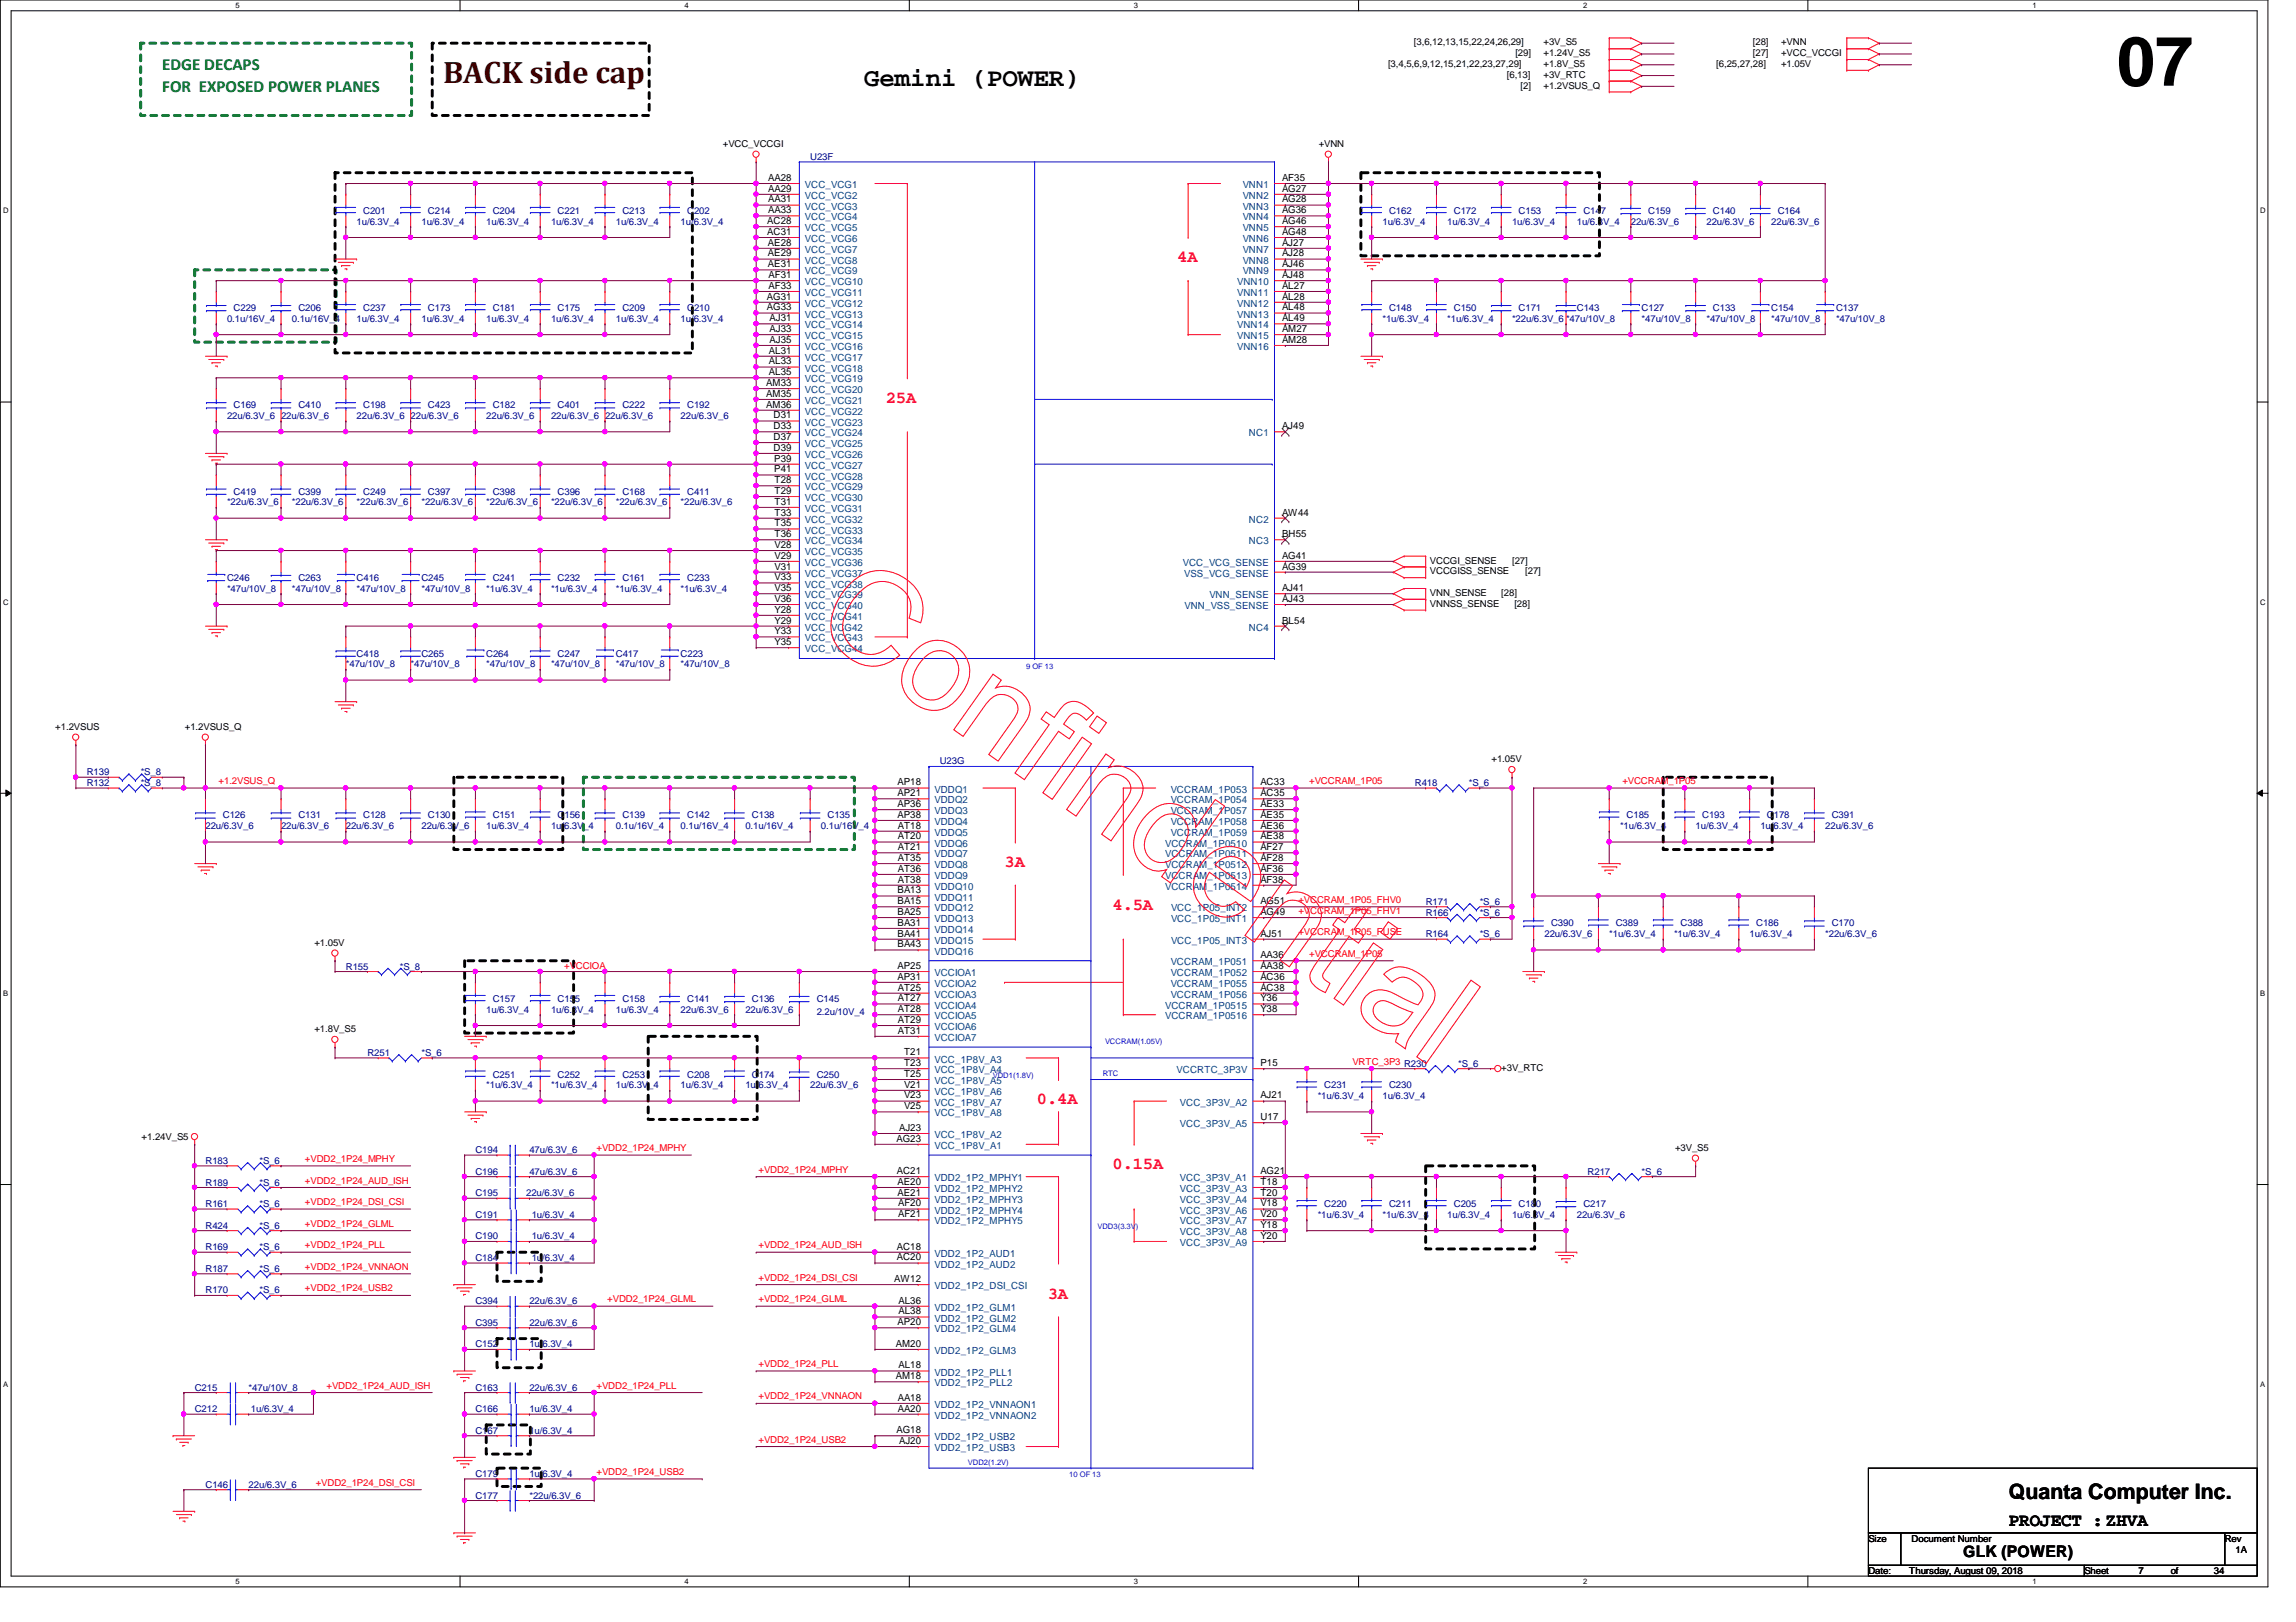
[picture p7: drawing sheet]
<svg xmlns="http://www.w3.org/2000/svg" width="297mm" height="210mm" viewBox="0 0 297 210" stroke-linecap="round" stroke-linejoin="round" font-family="sans-serif">
<defs><g id="words">
<text font-size="8.9" x="273.9" y="11.1">07</text>
<text font-size="4" fill="#400000" x="57.3" y="10.8">BACK side cap</text>
<text font-size="3.3" x="111.8" y="11.1">Gemini (POWER)</text>
<text font-size="2.8" x="259.9" y="194">Quanta Computer Inc.</text>
<text font-size="2.4" x="259.9" y="197.5">PROJECT :ZHVA</text>
<g font-size="2.2" fill="#008000">
<text x="21" y="9.1">EDGE DECAPS</text>
<text x="21" y="11.9">FOR EXPOSED POWER PLANES</text>
</g>
<g font-size="2.2" fill="#f00">
<text x="152.3" y="34">4A</text>
<text x="114.6" y="52.1">25A</text>
<text x="130" y="112.2">3A</text>
<text x="143.9" y="117.8">4.5A</text>
<text x="134.2" y="142.9">0.4A</text>
<text x="143.9" y="151.3">0.15A</text>
<text x="135.5" y="168.1">3A</text>
</g>
<text font-size="2.1" x="254" y="201.5">GLK (POWER)</text>
<g font-size="1.3">
<text x="99.4" y="23.4">AA28</text>
<text x="165.9" y="23.4">AF35</text>
<text x="99.3" y="29">AC28</text>
<text x="99.4" y="27.6">AA33</text>
<text x="99.4" y="26.2">AA31</text>
<text x="99.4" y="24.8">AA29</text>
<text x="165.9" y="24.8">AG27</text>
<text x="165.9" y="26.2">AG28</text>
<text x="165.9" y="27.6">AG36</text>
<text x="165.9" y="29">AG46</text>
<text x="99.3" y="30.4">AC31</text>
<text x="99.4" y="33.2">AE29</text>
<text x="99.4" y="31.8">AE28</text>
<text x="99.4" y="34.6">AE31</text>
<text x="99.4" y="36">AF31</text>
<text x="165.9" y="30.4">AG48</text>
<text x="165.9" y="31.8">AJ27</text>
<text x="165.9" y="33.2">AJ28</text>
<text x="165.9" y="34.6">AJ46</text>
<text x="165.9" y="36">AJ48</text>
<text x="99.2" y="40.2">AG33</text>
<text x="99.2" y="38.8">AG31</text>
<text x="99.4" y="37.4">AF33</text>
<text x="99.6" y="41.6">AJ31</text>
<text x="165.9" y="37.4">AL27</text>
<text x="165.9" y="38.8">AL28</text>
<text x="165.9" y="40.2">AL48</text>
<text x="165.9" y="41.6">AL49</text>
<text x="99.5" y="47.2">AL33</text>
<text x="99.5" y="45.8">AL31</text>
<text x="99.6" y="44.4">AJ35</text>
<text x="99.6" y="43">AJ33</text>
<text x="165.9" y="43">AM27</text>
<text x="165.9" y="44.4">AM28</text>
<text x="99.1" y="51.4">AM35</text>
<text x="99.1" y="50">AM33</text>
<text x="99.1" y="52.7">AM36</text>
<text x="99.5" y="48.6">AL35</text>
<text x="100.1" y="58.3">D39</text>
<text x="100.1" y="56.9">D37</text>
<text x="100.1" y="55.5">D33</text>
<text x="100.1" y="54.1">D31</text>
<text x="100.2" y="59.7">P39</text>
<text x="165.9" y="55.5">AJ49</text>
<text x="100.2" y="61.1">P41</text>
<text x="100.2" y="65.3">T31</text>
<text x="100.2" y="63.9">T29</text>
<text x="100.2" y="62.5">T28</text>
<text x="100.2" y="66.7">T33</text>
<text x="100.2" y="70.9">V28</text>
<text x="100.2" y="69.5">T36</text>
<text x="100.2" y="68.1">T35</text>
<text x="165.9" y="69.5">BH55</text>
<text x="165.9" y="66.7">AW44</text>
<text x="100.2" y="77.9">V36</text>
<text x="100.2" y="76.5">V35</text>
<text x="100.2" y="75.1">V33</text>
<text x="100.2" y="73.7">V31</text>
<text x="100.2" y="72.3">V29</text>
<text x="165.9" y="76.5">AJ41</text>
<text x="165.9" y="77.9">AJ43</text>
<text x="165.9" y="72.3">AG41</text>
<text x="165.9" y="73.7">AG39</text>
<text x="100.2" y="82.1">Y33</text>
<text x="100.2" y="80.7">Y29</text>
<text x="100.2" y="79.3">Y28</text>
<text x="100.2" y="83.5">Y35</text>
<text x="165.9" y="80.7">BL54</text>
<text x="116.1" y="101.6">AP18</text>
<text x="163.1" y="101.6">AC33</text>
<text x="116.1" y="103">AP21</text>
<text x="116.1" y="105.8">AP38</text>
<text x="116.1" y="104.4">AP36</text>
<text x="116.2" y="107.2">AT18</text>
<text x="163.1" y="103">AC35</text>
<text x="163.1" y="107.2">AE36</text>
<text x="163.1" y="105.8">AE35</text>
<text x="163.1" y="104.4">AE33</text>
<text x="116.2" y="112.8">AT36</text>
<text x="116.2" y="111.4">AT35</text>
<text x="116.2" y="110">AT21</text>
<text x="116.2" y="108.6">AT20</text>
<text x="163.1" y="112.8">AF36</text>
<text x="163.1" y="111.4">AF28</text>
<text x="163.1" y="110">AF27</text>
<text x="163.1" y="108.6">AE38</text>
<text x="116.1" y="119.8">BA31</text>
<text x="116.1" y="118.4">BA25</text>
<text x="116.1" y="117">BA15</text>
<text x="116.1" y="115.6">BA13</text>
<text x="116.2" y="114.2">AT38</text>
<text x="163.1" y="114.2">AF38</text>
<text x="163.1" y="117">AG51</text>
<text x="163.1" y="118.4">AG49</text>
<text x="116.1" y="125.4">AP25</text>
<text x="116.1" y="122.6">BA43</text>
<text x="116.1" y="121.2">BA41</text>
<text x="163.1" y="125.4">AA38</text>
<text x="163.1" y="124">AA36</text>
<text x="163.1" y="121.2">AJ51</text>
<text x="116.1" y="126.8">AP31</text>
<text x="116.2" y="131">AT28</text>
<text x="116.2" y="129.6">AT27</text>
<text x="116.2" y="128.2">AT25</text>
<text x="163.1" y="128.2">AC38</text>
<text x="163.1" y="131">Y38</text>
<text x="163.1" y="126.8">AC36</text>
<text x="163.1" y="129.6">Y36</text>
<text x="116.2" y="133.8">AT31</text>
<text x="116.2" y="132.4">AT29</text>
<text x="117" y="138">T23</text>
<text x="117" y="136.6">T21</text>
<text x="163.1" y="138">P15</text>
<text x="117" y="143.6">V25</text>
<text x="117" y="142.2">V23</text>
<text x="117" y="140.8">V21</text>
<text x="117" y="139.4">T25</text>
<text x="163.1" y="142.2">AJ21</text>
<text x="116" y="147.7">AG23</text>
<text x="116.3" y="146.3">AJ23</text>
<text x="163.1" y="144.9">U17</text>
<text x="116" y="151.9">AC21</text>
<text x="116.1" y="153.3">AE20</text>
<text x="116.1" y="154.7">AE21</text>
<text x="163.1" y="153.3">T18</text>
<text x="163.1" y="151.9">AG21</text>
<text x="163.1" y="154.7">T20</text>
<text x="116" y="161.7">AC18</text>
<text x="116.2" y="156.1">AF20</text>
<text x="116.2" y="157.5">AF21</text>
<text x="163.1" y="160.3">Y20</text>
<text x="163.1" y="158.9">Y18</text>
<text x="163.1" y="157.5">V20</text>
<text x="163.1" y="156.1">V18</text>
<text x="115.7" y="165.9">AW12</text>
<text x="116" y="163.1">AC20</text>
<text x="116.1" y="171.5">AP20</text>
<text x="116.2" y="170.1">AL38</text>
<text x="116.2" y="168.7">AL36</text>
<text x="115.9" y="178.5">AM18</text>
<text x="115.9" y="174.3">AM20</text>
<text x="116.2" y="177.1">AL18</text>
<text x="116" y="185.5">AG18</text>
<text x="116.2" y="182.7">AA20</text>
<text x="116.2" y="181.3">AA18</text>
<text x="116.3" y="186.9">AJ20</text>
</g>
<g font-size="1.3" fill="#004080">
<text x="104.1" y="29.9">VCC_VCG5</text>
<text x="104.1" y="28.5">VCC_VCG4</text>
<text x="104.1" y="27.1">VCC_VCG3</text>
<text x="104.1" y="25.7">VCC_VCG2</text>
<text x="104.1" y="24.3">VCC_VCG1</text>
<text x="160.8" y="24.3">VNN1</text>
<text x="160.8" y="25.7">VNN2</text>
<text x="160.8" y="27.1">VNN3</text>
<text x="160.8" y="28.5">VNN4</text>
<text x="160.8" y="29.9">VNN5</text>
<text x="104.1" y="34.1">VCC_VCG8</text>
<text x="104.1" y="32.7">VCC_VCG7</text>
<text x="104.1" y="31.3">VCC_VCG6</text>
<text x="104.1" y="35.5">VCC_VCG9</text>
<text x="160.8" y="31.3">VNN6</text>
<text x="160.8" y="32.7">VNN7</text>
<text x="160.8" y="34.1">VNN8</text>
<text x="160.8" y="35.5">VNN9</text>
<text x="104.1" y="36.9">VCC_VCG10</text>
<text x="104.1" y="41.1">VCC_VCG13</text>
<text x="104.1" y="39.7">VCC_VCG12</text>
<text x="104.1" y="38.3">VCC_VCG11</text>
<text x="160.1" y="36.9">VNN10</text>
<text x="160.1" y="38.3">VNN11</text>
<text x="160.1" y="39.7">VNN12</text>
<text x="160.1" y="41.1">VNN13</text>
<text x="104.1" y="46.7">VCC_VCG17</text>
<text x="104.1" y="45.3">VCC_VCG16</text>
<text x="104.1" y="43.9">VCC_VCG15</text>
<text x="104.1" y="42.5">VCC_VCG14</text>
<text x="160.1" y="42.5">VNN14</text>
<text x="160.1" y="43.9">VNN15</text>
<text x="160.1" y="45.3">VNN16</text>
<text x="104.1" y="52.3">VCC_VCG21</text>
<text x="104.1" y="50.9">VCC_VCG20</text>
<text x="104.1" y="49.5">VCC_VCG19</text>
<text x="104.1" y="48.1">VCC_VCG18</text>
<text x="104.1" y="53.7">VCC_VCG22</text>
<text x="104.1" y="59.3">VCC_VCG26</text>
<text x="104.1" y="57.9">VCC_VCG25</text>
<text x="104.1" y="56.5">VCC_VCG24</text>
<text x="104.1" y="55.1">VCC_VCG23</text>
<text x="161.6" y="56.5">NC1</text>
<text x="104.1" y="64.9">VCC_VCG30</text>
<text x="104.1" y="63.5">VCC_VCG29</text>
<text x="104.1" y="62.1">VCC_VCG28</text>
<text x="104.1" y="60.7">VCC_VCG27</text>
<text x="104.1" y="67.6">VCC_VCG32</text>
<text x="104.1" y="66.3">VCC_VCG31</text>
<text x="104.1" y="71.8">VCC_VCG35</text>
<text x="104.1" y="70.4">VCC_VCG34</text>
<text x="104.1" y="69">VCC_VCG33</text>
<text x="161.6" y="70.4">NC3</text>
<text x="161.6" y="67.6">NC2</text>
<text x="104.1" y="77.4">VCC_VCG39</text>
<text x="104.1" y="76">VCC_VCG38</text>
<text x="104.1" y="74.6">VCC_VCG37</text>
<text x="104.1" y="73.2">VCC_VCG36</text>
<text x="153" y="73.2">VCC_VCG_SENSE</text>
<text x="153.2" y="74.6">VSS_VCG_SENSE</text>
<text x="156.5" y="77.4">VNN_SENSE</text>
<text x="104.1" y="83">VCC_VCG43</text>
<text x="104.1" y="81.6">VCC_VCG42</text>
<text x="104.1" y="80.2">VCC_VCG41</text>
<text x="104.1" y="78.8">VCC_VCG40</text>
<text x="153.2" y="78.8">VNN_VSS_SENSE</text>
<text x="161.6" y="81.6">NC4</text>
<text x="104.1" y="84.4">VCC_VCG44</text>
<text x="120.9" y="104">VDDQ2</text>
<text x="120.9" y="102.6">VDDQ1</text>
<text x="120.9" y="106.8">VDDQ4</text>
<text x="120.9" y="105.4">VDDQ3</text>
<text x="151.5" y="104">VCCRAM_1P054</text>
<text x="151.5" y="102.6">VCCRAM_1P053</text>
<text x="151.5" y="106.8">VCCRAM_1P058</text>
<text x="151.5" y="105.4">VCCRAM_1P057</text>
<text x="120.9" y="113.7">VDDQ9</text>
<text x="120.9" y="112.4">VDDQ8</text>
<text x="120.9" y="111">VDDQ7</text>
<text x="120.9" y="109.6">VDDQ6</text>
<text x="120.9" y="108.2">VDDQ5</text>
<text x="150.7" y="113.7">VCCRAM_1P0513</text>
<text x="150.7" y="112.4">VCCRAM_1P0512</text>
<text x="150.7" y="111">VCCRAM_1P0511</text>
<text x="150.7" y="109.6">VCCRAM_1P0510</text>
<text x="151.5" y="108.2">VCCRAM_1P059</text>
<text x="120.9" y="119.3">VDDQ13</text>
<text x="120.9" y="117.9">VDDQ12</text>
<text x="120.9" y="116.5">VDDQ11</text>
<text x="120.9" y="115.1">VDDQ10</text>
<text x="150.7" y="115.1">VCCRAM_1P0514</text>
<text x="151.5" y="117.9">VCC_1P05_INT2</text>
<text x="151.5" y="119.3">VCC_1P05_INT1</text>
<text x="120.9" y="123.5">VDDQ16</text>
<text x="120.9" y="122.1">VDDQ15</text>
<text x="120.9" y="120.7">VDDQ14</text>
<text x="151.5" y="124.9">VCCRAM_1P051</text>
<text x="151.5" y="122.1">VCC_1P05_INT3</text>
<text x="120.9" y="127.7">VCCIOA2</text>
<text x="120.9" y="126.3">VCCIOA1</text>
<text x="120.9" y="131.9">VCCIOA5</text>
<text x="120.9" y="130.5">VCCIOA4</text>
<text x="120.9" y="129.1">VCCIOA3</text>
<text x="150.7" y="131.9">VCCRAM_1P0516</text>
<text x="150.7" y="130.5">VCCRAM_1P0515</text>
<text x="151.5" y="129.1">VCCRAM_1P056</text>
<text x="151.5" y="127.7">VCCRAM_1P055</text>
<text x="151.5" y="126.3">VCCRAM_1P052</text>
<text x="120.9" y="137.5">VCC_1P8V_A3</text>
<text x="120.9" y="134.7">VCCIOA7</text>
<text x="120.9" y="133.3">VCCIOA6</text>
<text x="120.9" y="143.1">VCC_1P8V_A7</text>
<text x="120.9" y="141.7">VCC_1P8V_A6</text>
<text x="120.9" y="140.3">VCC_1P8V_A5</text>
<text x="120.9" y="138.9">VCC_1P8V_A4</text>
<text x="152.2" y="138.9">VCCRTC_3P3V</text>
<text x="152.7" y="143.1">VCC_3P3V_A2</text>
<text x="120.9" y="144.5">VCC_1P8V_A8</text>
<text x="120.9" y="147.3">VCC_1P8V_A2</text>
<text x="120.9" y="148.7">VCC_1P8V_A1</text>
<text x="152.7" y="145.9">VCC_3P3V_A5</text>
<text x="120.9" y="152.9">VDD2_1P2_MPHY1</text>
<text x="120.9" y="154.3">VDD2_1P2_MPHY2</text>
<text x="120.9" y="155.7">VDD2_1P2_MPHY3</text>
<text x="152.7" y="154.3">VCC_3P3V_A3</text>
<text x="152.7" y="152.9">VCC_3P3V_A1</text>
<text x="152.7" y="155.7">VCC_3P3V_A4</text>
<text x="120.9" y="157.1">VDD2_1P2_MPHY4</text>
<text x="120.9" y="158.5">VDD2_1P2_MPHY5</text>
<text x="152.7" y="161.2">VCC_3P3V_A9</text>
<text x="152.7" y="159.9">VCC_3P3V_A8</text>
<text x="152.7" y="158.5">VCC_3P3V_A7</text>
<text x="152.7" y="157.1">VCC_3P3V_A6</text>
<text x="120.9" y="166.8">VDD2_1P2_DSI_CSI</text>
<text x="120.9" y="164">VDD2_1P2_AUD2</text>
<text x="120.9" y="162.6">VDD2_1P2_AUD1</text>
<text x="120.9" y="172.4">VDD2_1P2_GLM4</text>
<text x="120.9" y="171">VDD2_1P2_GLM2</text>
<text x="120.9" y="169.6">VDD2_1P2_GLM1</text>
<text x="120.9" y="178">VDD2_1P2_PLL1</text>
<text x="120.9" y="179.4">VDD2_1P2_PLL2</text>
<text x="120.9" y="175.2">VDD2_1P2_GLM3</text>
<text x="120.9" y="183.6">VDD2_1P2_VNNAON2</text>
<text x="120.9" y="182.2">VDD2_1P2_VNNAON1</text>
<text x="120.9" y="186.4">VDD2_1P2_USB2</text>
<text x="120.9" y="187.8">VDD2_1P2_USB3</text>
</g>
<g font-size="1.2">
<text x="182.9" y="5.9">[3,6,12,13,15,22,24,26,29]</text>
<text x="199.7" y="5.9">+3V_S5</text>
<text x="226.8" y="5.9">[28]</text>
<text x="230.4" y="5.9">+VNN</text>
<text x="179.6" y="8.7">[3,4,5,6,9,12,15,21,22,23,27,29]</text>
<text x="194.9" y="10.1">[6,13]</text>
<text x="196" y="7.3">[29]</text>
<text x="196.7" y="11.5">[2]</text>
<text x="199.7" y="7.3">+1.24V_S5</text>
<text x="199.7" y="8.7">+1.8V_S5</text>
<text x="199.7" y="10.1">+3V_RTC</text>
<text x="199.7" y="11.5">+1.2VSUS_Q</text>
<text x="222" y="8.7">[6,25,27,28]</text>
<text x="226.8" y="7.3">[27]</text>
<text x="230.4" y="7.3">+VCC_VCCGI</text>
<text x="230.4" y="8.7">+1.05V</text>
<text x="93.5" y="19">+VCC_VCCGI</text>
<text x="170.6" y="19">+VNN</text>
<text x="185" y="74.3">VCCGISS_SENSE</text>
<text x="185" y="72.9">VCCGI_SENSE</text>
<text x="185" y="77.1">VNN_SENSE</text>
<text x="194.2" y="77.1">[28]</text>
<text x="195.6" y="72.9">[27]</text>
<text x="197.3" y="74.3">[27]</text>
<text x="185" y="78.5">VNNSS_SENSE</text>
<text x="195.9" y="78.5">[28]</text>
<text x="7.2" y="94.4">+1.2VSUS</text>
<text x="23.9" y="94.4">+1.2VSUS_Q</text>
<text x="193" y="98.6">+1.05V</text>
<text x="40.7" y="122.4">+1.05V</text>
<text x="40.7" y="133.6">+1.8V_S5</text>
<text x="194.2" y="138.6">+3V_RTC</text>
<text x="18.3" y="147.5">+1.24V_S5</text>
<text x="216.7" y="148.9">+3V_S5</text>
<text x="241.7" y="199.5">Size</text>
<text x="241.7" y="203.7">Date:</text>
<text x="247" y="203.7">Thursday, August 09, 2018</text>
<text x="247.3" y="199.5">Document Number</text>
<text x="269.7" y="203.7">Sheet</text>
<text x="276.6" y="203.7">7</text>
<text x="280.8" y="203.7">of</text>
<text x="286.4" y="203.7">34</text>
<text x="287.8" y="199.5">Rev</text>
<text x="289.2" y="200.9">1A</text>
</g>
<g font-size="1.2" fill="#000080">
<text x="104.8" y="20.7">U23F</text>
<text x="46.1" y="29.1">1u/6.3V_4</text>
<text x="47" y="27.7">C201</text>
<text x="54.5" y="29.1">1u/6.3V_4</text>
<text x="55.4" y="27.7">C214</text>
<text x="62.9" y="29.1">1u/6.3V_4</text>
<text x="63.8" y="27.7">C204</text>
<text x="71.3" y="29.1">1u/6.3V_4</text>
<text x="72.1" y="27.7">C221</text>
<text x="79.7" y="29.1">1u/6.3V_4</text>
<text x="80.5" y="27.7">C213</text>
<text x="88.1" y="29.1">1u/6.3V_4</text>
<text x="88.9" y="27.7">C202</text>
<text x="178.9" y="29.1">1u/6.3V_4</text>
<text x="179.7" y="27.7">C162</text>
<text x="187.2" y="29.1">1u/6.3V_4</text>
<text x="188.1" y="27.7">C172</text>
<text x="195.6" y="29.1">1u/6.3V_4</text>
<text x="196.5" y="27.7">C153</text>
<text x="204" y="29.1">1u/6.3V_4</text>
<text x="204.8" y="27.7">C147</text>
<text x="211" y="29.1">22u/6.3V_6</text>
<text x="213.2" y="27.7">C159</text>
<text x="220.8" y="29.1">22u/6.3V_6</text>
<text x="221.6" y="27.7">C140</text>
<text x="229.1" y="29.1">22u/6.3V_6</text>
<text x="230" y="27.7">C164</text>
<text x="29.4" y="41.7">0.1u/16V_4</text>
<text x="30.2" y="40.3">C229</text>
<text x="37.8" y="41.7">0.1u/16V_4</text>
<text x="38.6" y="40.3">C206</text>
<text x="46.1" y="41.7">1u/6.3V_4</text>
<text x="47" y="40.3">C237</text>
<text x="54.5" y="41.7">1u/6.3V_4</text>
<text x="55.4" y="40.3">C173</text>
<text x="62.9" y="41.7">1u/6.3V_4</text>
<text x="63.8" y="40.3">C181</text>
<text x="71.3" y="41.7">1u/6.3V_4</text>
<text x="72.1" y="40.3">C175</text>
<text x="79.7" y="41.7">1u/6.3V_4</text>
<text x="80.5" y="40.3">C209</text>
<text x="88.1" y="41.7">1u/6.3V_4</text>
<text x="88.9" y="40.3">C210</text>
<text x="178.9" y="41.7">*1u/6.3V_4</text>
<text x="179.7" y="40.3">C148</text>
<text x="187.2" y="41.7">*1u/6.3V_4</text>
<text x="188.1" y="40.3">C150</text>
<text x="195.6" y="41.7">*22u/6.3V_6 *47u/10V_8</text>
<text x="196.5" y="40.3">C171</text>
<text x="204" y="40.3">C143</text>
<text x="212.4" y="40.3">C127</text>
<text x="212.4" y="41.7">*47u/10V_8</text>
<text x="220.8" y="41.7">*47u/10V_8</text>
<text x="221.6" y="40.3">C133</text>
<text x="229.1" y="40.3">C154</text>
<text x="229.1" y="41.7">*47u/10V_8</text>
<text x="237.5" y="40.3">C137</text>
<text x="237.5" y="41.7">*47u/10V_8</text>
<text x="30.2" y="52.8">C169</text>
<text x="38.6" y="52.8">C410</text>
<text x="47" y="52.8">C198</text>
<text x="55.4" y="52.8">C423</text>
<text x="63.8" y="52.8">C182</text>
<text x="72.1" y="52.8">C401</text>
<text x="80.5" y="52.8">C222</text>
<text x="88.9" y="52.8">C192</text>
<text x="29.4" y="54.2">22u/6.3V_6</text>
<text x="36.4" y="54.2">22u/6.3V_6</text>
<text x="46.1" y="54.2">22u/6.3V_6</text>
<text x="53.1" y="54.2">22u/6.3V_6</text>
<text x="62.9" y="54.2">22u/6.3V_6</text>
<text x="71.3" y="54.2">22u/6.3V_6</text>
<text x="78.3" y="54.2">22u/6.3V_6</text>
<text x="88.1" y="54.2">22u/6.3V_6</text>
<text x="29.4" y="65.4">*22u/6.3V_6</text>
<text x="30.2" y="64">C419</text>
<text x="37.8" y="65.4">*22u/6.3V_6</text>
<text x="38.6" y="64">C399</text>
<text x="46.1" y="65.4">*22u/6.3V_6</text>
<text x="47" y="64">C249</text>
<text x="54.5" y="65.4">*22u/6.3V_6</text>
<text x="55.4" y="64">C397</text>
<text x="62.9" y="65.4">*22u/6.3V_6</text>
<text x="63.8" y="64">C398</text>
<text x="71.3" y="65.4">*22u/6.3V_6</text>
<text x="72.1" y="64">C396</text>
<text x="79.7" y="65.4">*22u/6.3V_6</text>
<text x="80.5" y="64">C168</text>
<text x="88.1" y="65.4">*22u/6.3V_6</text>
<text x="88.9" y="64">C411</text>
<text x="29.4" y="75.2">C246</text>
<text x="29.4" y="76.6">*47u/10V_8</text>
<text x="37.8" y="76.6">*47u/10V_8</text>
<text x="38.6" y="75.2">C263</text>
<text x="46.1" y="75.2">C416</text>
<text x="46.1" y="76.6">*47u/10V_8</text>
<text x="54.5" y="75.2">C245</text>
<text x="54.5" y="76.6">*47u/10V_8</text>
<text x="62.9" y="76.6">*1u/6.3V_4</text>
<text x="63.8" y="75.2">C241</text>
<text x="71.3" y="76.6">*1u/6.3V_4</text>
<text x="72.1" y="75.2">C232</text>
<text x="79.7" y="76.6">*1u/6.3V_4</text>
<text x="80.5" y="75.2">C161</text>
<text x="88.1" y="76.6">*1u/6.3V_4</text>
<text x="88.9" y="75.2">C233</text>
<text x="44.7" y="86.4">*47u/10V_8</text>
<text x="46.1" y="85">C418</text>
<text x="53.1" y="86.4">*47u/10V_8</text>
<text x="54.5" y="85">C265</text>
<text x="62.9" y="85">C264</text>
<text x="62.9" y="86.4">*47u/10V_8</text>
<text x="71.3" y="86.4">*47u/10V_8</text>
<text x="72.1" y="85">C247</text>
<text x="79.7" y="85">C417</text>
<text x="79.7" y="86.4">*47u/10V_8</text>
<text x="88.1" y="85">C223</text>
<text x="88.1" y="86.4">*47u/10V_8</text>
<text x="11.2" y="100.3">R139</text>
<text x="11.2" y="101.7">R132</text>
<text x="18.2" y="100.3">*S_8</text>
<text x="18.2" y="101.7">*S_8</text>
<text x="121.6" y="98.9">U23G</text>
<text x="183" y="101.7">R418</text>
<text x="190" y="101.7">*S_6</text>
<text x="26.6" y="107.3">22u/6.3V_6</text>
<text x="28.8" y="105.9">C126</text>
<text x="36.4" y="107.3">22u/6.3V_6</text>
<text x="38.6" y="105.9">C131</text>
<text x="44.7" y="107.3">22u/6.3V_6</text>
<text x="47" y="105.9">C128</text>
<text x="54.5" y="107.3">22u/6.3V_6</text>
<text x="55.4" y="105.9">C130</text>
<text x="62.9" y="107.3">1u/6.3V_4</text>
<text x="63.8" y="105.9">C151</text>
<text x="71.3" y="107.3">1u/6.3V_4</text>
<text x="72.1" y="105.9">C156</text>
<text x="79.7" y="107.3">0.1u/16V_4</text>
<text x="80.5" y="105.9">C139</text>
<text x="88.1" y="107.3">0.1u/16V_4</text>
<text x="88.9" y="105.9">C142</text>
<text x="96.4" y="107.3">0.1u/16V_4</text>
<text x="97.3" y="105.9">C138</text>
<text x="106.2" y="107.3">0.1u/16V_4</text>
<text x="107.1" y="105.9">C135</text>
<text x="209.6" y="107.3">*1u/6.3V_4</text>
<text x="210.4" y="105.9">C185</text>
<text x="219.4" y="107.3">1u/6.3V_4</text>
<text x="220.2" y="105.9">C193</text>
<text x="227.8" y="107.3">1u/6.3V_4</text>
<text x="228.6" y="105.9">C178</text>
<text x="236.1" y="107.3">22u/6.3V_6</text>
<text x="237" y="105.9">C391</text>
<text x="184.4" y="118.5">R166</text>
<text x="184.4" y="117.1">R171</text>
<text x="191.4" y="118.5">*S_6</text>
<text x="191.4" y="117.1">*S_6</text>
<text x="200.7" y="119.9">C390</text>
<text x="209" y="119.9">C389</text>
<text x="217.4" y="119.9">C388</text>
<text x="227.2" y="119.9">C186</text>
<text x="237" y="119.9">C170</text>
<text x="44.7" y="125.5">R155</text>
<text x="51.7" y="125.5">*S_8</text>
<text x="184.4" y="121.3">R164</text>
<text x="191.4" y="121.3">*S_6</text>
<text x="199.8" y="121.3">22u/6.3V_6</text>
<text x="208.2" y="121.3">*1u/6.3V_4</text>
<text x="216.6" y="121.3">*1u/6.3V_4</text>
<text x="226.4" y="121.3">1u/6.3V_4</text>
<text x="236.1" y="121.3">*22u/6.3V_6</text>
<text x="62.9" y="131.1">1u/6.3V_4</text>
<text x="63.8" y="129.7">C157</text>
<text x="71.3" y="131.1">1u/6.3V_4</text>
<text x="72.1" y="129.7">C155</text>
<text x="79.7" y="131.1">1u/6.3V_4</text>
<text x="80.5" y="129.7">C158</text>
<text x="88.1" y="131.1">22u/6.3V_6</text>
<text x="88.9" y="129.7">C141</text>
<text x="96.4" y="131.1">22u/6.3V_6</text>
<text x="97.3" y="129.7">C136</text>
<text x="105.7" y="129.7">C145</text>
<text x="105.7" y="131.4">2.2u/10V_4</text>
<text x="47.5" y="136.7">R251</text>
<text x="54.5" y="136.7">*S_6</text>
<text x="62.9" y="140.8">*1u/6.3V_4</text>
<text x="63.8" y="139.4">C251</text>
<text x="71.3" y="140.8">*1u/6.3V_4</text>
<text x="72.1" y="139.4">C252</text>
<text x="79.7" y="140.8">1u/6.3V_4</text>
<text x="80.5" y="139.4">C253</text>
<text x="88.1" y="140.8">1u/6.3V_4</text>
<text x="88.9" y="139.4">C208</text>
<text x="96.4" y="140.8">1u/6.3V_4</text>
<text x="97.3" y="139.4">C174</text>
<text x="104.8" y="140.8">22u/6.3V_6</text>
<text x="105.7" y="139.4">C250</text>
<text x="170.5" y="142.2">*1u/6.3V_4</text>
<text x="171.3" y="140.8">C231</text>
<text x="178.9" y="142.2">1u/6.3V_4</text>
<text x="179.7" y="140.8">C230</text>
<text x="188.6" y="138">*S_6</text>
<text x="61.5" y="149.2">C194</text>
<text x="68.5" y="149.2">47u/6.3V_6</text>
<text x="26.6" y="153.4">R189</text>
<text x="26.6" y="150.6">R183</text>
<text x="33.6" y="153.4">*S_6</text>
<text x="33.6" y="150.6">*S_6</text>
<text x="61.5" y="152">C196</text>
<text x="61.5" y="154.8">C195</text>
<text x="68.1" y="154.8">22u/6.3V_6</text>
<text x="68.5" y="152">47u/6.3V_6</text>
<text x="205.4" y="152">R217</text>
<text x="212.4" y="152">*S_6</text>
<text x="26.6" y="156.2">R161</text>
<text x="26.6" y="159">R424</text>
<text x="26.6" y="161.8">R169</text>
<text x="33.6" y="156.2">*S_6</text>
<text x="33.6" y="159">*S_6</text>
<text x="33.6" y="161.8">*S_6</text>
<text x="61.5" y="157.6">C191</text>
<text x="61.5" y="160.4">C190</text>
<text x="68.8" y="157.6">1u/6.3V_4</text>
<text x="68.8" y="160.4">1u/6.3V_4</text>
<text x="170.5" y="157.6">*1u/6.3V_4</text>
<text x="171.3" y="156.2">C220</text>
<text x="178.9" y="157.6">*1u/6.3V_4</text>
<text x="179.7" y="156.2">C211</text>
<text x="187.2" y="157.6">1u/6.3V_4</text>
<text x="188.1" y="156.2">C205</text>
<text x="195.6" y="157.6">1u/6.3V_4</text>
<text x="196.5" y="156.2">C180</text>
<text x="204" y="157.6">22u/6.3V_6</text>
<text x="204.8" y="156.2">C217</text>
<text x="26.6" y="164.6">R187</text>
<text x="26.6" y="167.4">R170</text>
<text x="33.6" y="164.6">*S_6</text>
<text x="33.6" y="167.4">*S_6</text>
<text x="61.5" y="163.2">C184</text>
<text x="68.8" y="163.2">1u/6.3V_4</text>
<text x="61.5" y="168.8">C394</text>
<text x="61.5" y="171.6">C395</text>
<text x="68.5" y="168.8">22u/6.3V_6</text>
<text x="68.5" y="171.6">22u/6.3V_6</text>
<text x="25.2" y="180">C215</text>
<text x="32.2" y="180">*47u/10V_8</text>
<text x="61.5" y="174.4">C152</text>
<text x="61.5" y="180">C163</text>
<text x="68.5" y="174.4">1u/6.3V_4</text>
<text x="68.5" y="180">22u/6.3V_6</text>
<text x="25.2" y="182.8">C212</text>
<text x="32.5" y="182.8">1u/6.3V_4</text>
<text x="61.5" y="182.8">C166</text>
<text x="61.5" y="185.5">C167</text>
<text x="68.5" y="182.8">1u/6.3V_4</text>
<text x="68.5" y="185.5">1u/6.3V_4</text>
<text x="61.5" y="191.1">C179</text>
<text x="68.5" y="191.1">1u/6.3V_4</text>
<text x="26.6" y="192.5">C146</text>
<text x="32.2" y="192.5">22u/6.3V_6</text>
<text x="61.5" y="193.9">C177</text>
<text x="68.5" y="193.9">*22u/6.3V_6</text>
</g>
<g font-size="1.2" fill="#f00">
<text x="28.3" y="101.5">+1.2VSUS_Q</text>
<text x="169.4" y="101.5">+VCCRAM_1P05</text>
<text x="209.9" y="101.5">+VCCRAM_1P05</text>
<text x="168" y="116.8">+VCCRAM_1P05_FHV0</text>
<text x="168" y="118.2">+VCCRAM_1P05_FHV1</text>
<text x="73" y="125.4">+VCCIOA</text>
<text x="168" y="121">+VCCRAM_1P05_FUSE</text>
<text x="169.4" y="123.8">+VCCRAM_1P05</text>
<text x="175" y="137.8">VRTC_3P3 R230</text>
<text x="77.2" y="149">+VDD2_1P24_MPHY</text>
<text x="39.5" y="153.2">+VDD2_1P24_AUD_ISH</text>
<text x="39.5" y="150.4">+VDD2_1P24_MPHY</text>
<text x="39.5" y="156">+VDD2_1P24_DSI_CSI</text>
<text x="98.1" y="151.8">+VDD2_1P24_MPHY</text>
<text x="39.5" y="158.7">+VDD2_1P24_GLML</text>
<text x="39.5" y="161.5">+VDD2_1P24_PLL</text>
<text x="98.1" y="161.5">+VDD2_1P24_AUD_ISH</text>
<text x="39.5" y="164.3">+VDD2_1P24_VNNAON</text>
<text x="39.5" y="167.1">+VDD2_1P24_USB2</text>
<text x="98.1" y="165.7">+VDD2_1P24_DSI_CSI</text>
<text x="78.6" y="168.5">+VDD2_1P24_GLML</text>
<text x="98.1" y="168.5">+VDD2_1P24_GLML</text>
<text x="42.2" y="179.7">+VDD2_1P24_AUD_ISH</text>
<text x="77.2" y="179.7">+VDD2_1P24_PLL</text>
<text x="98.1" y="176.9">+VDD2_1P24_PLL</text>
<text x="98.1" y="181.1">+VDD2_1P24_VNNAON</text>
<text x="77.2" y="190.9">+VDD2_1P24_USB2</text>
<text x="98.1" y="186.7">+VDD2_1P24_USB2</text>
<text x="40.8" y="192.3">+VDD2_1P24_DSI_CSI</text>
</g>
<g font-size="1">
<text x="30.5" y="1.1">5</text>
<text x="88.6" y="1.1">4</text>
<text x="146.7" y="1.1">3</text>
<text x="204.8" y="1.1">2</text>
<text x="262.9" y="1.1">1</text>
<text x=".4" y="27.6">D</text>
<text x="292.4" y="27.6">D</text>
<text x=".4" y="78.2">C</text>
<text x="292.4" y="78.2">C</text>
<text x=".4" y="128.9">B</text>
<text x="292.4" y="128.9">B</text>
<text x=".4" y="179.5">A</text>
<text x="292.4" y="179.5">A</text>
<text x="30.5" y="205">5</text>
<text x="88.6" y="205">4</text>
<text x="146.7" y="205">3</text>
<text x="204.8" y="205">2</text>
<text x="262.9" y="205">1</text>
</g>
<g font-size="1" fill="#00f">
<text x="132.8" y="86.5">9 OF 13</text>
<text x="143" y="135.1">VCCRAM(1.05V)</text>
<text x="128.4" y="139.5">VDD1(1.8V)</text>
<text x="142.7" y="139.2">RTC</text>
<text x="142" y="159">VDD3(3.3V)</text>
<text x="125.2" y="189.6">VDD2(1.2V)</text>
<text x="138.3" y="191.2">10 OF 13</text>
</g>
</g></defs>
<path d="M0 0h293.4v205.4h-293.4zM1.4 1.4h290.6v202.6h-290.6z" fill="none" stroke="#000" stroke-width=".13"/>
<g fill="#fff">
<path d="M30.5 .2h.5v1.1h-.5z"/>
<path d="M30.5 204.1h.5v1.1h-.5z"/>
</g>
<path d="M59.5 0v1.4M59.5 204v1.4" fill="none" stroke="#000" stroke-width=".13"/>
<g fill="#fff">
<path d="M88.6 .2h.5v1.1h-.5z"/>
<path d="M88.6 204.1h.5v1.1h-.5z"/>
</g>
<path d="M117.6 0v1.4M117.6 204v1.4" fill="none" stroke="#000" stroke-width=".13"/>
<g fill="#fff">
<path d="M146.7 .2h.5v1.1h-.5z"/>
<path d="M146.7 204.1h.5v1.1h-.5z"/>
</g>
<path d="M175.8 0v1.4M175.8 204v1.4" fill="none" stroke="#000" stroke-width=".13"/>
<g fill="#fff">
<path d="M204.8 .2h.6v1.1h-.6z"/>
<path d="M204.8 204.1h.6v1.1h-.6z"/>
</g>
<path d="M233.9 0v1.4M233.9 204v1.4" fill="none" stroke="#000" stroke-width=".13"/>
<g fill="#fff">
<path d="M262.9 .2h.6v1.1h-.6z"/>
<path d="M262.9 204.1h.6v1.1h-.6z"/>
<path d="M.4 26.7h.7v1.1h-.7z"/>
<path d="M292.4 26.7h.7v1.1h-.7z"/>
<path d="M.4 77.3h.7v1.1h-.7z"/>
<path d="M292.4 77.3h.7v1.1h-.7z"/>
</g>
<path d="M0 52h1.4M292 52h1.4" fill="none" stroke="#000" stroke-width=".13"/>
<g fill="#fff">
<path d="M.4 128h.7v1.1h-.7z"/>
<path d="M292.4 128h.6v1.1h-.6z"/>
</g>
<path d="M0 102.7h1.4M.8 102.2l.6 .5-.6 .3zM292 102.7l.7-.5v.8zM292 102.7h1.4" fill="none" stroke="#000" stroke-width=".13"/>
<path d="M.8 102.2l.6 .5-.6 .3zM292 102.7l.7-.5v.8z" fill="#000"/>
<g fill="#fff">
<path d="M.4 178.6h.7v1.1h-.7z"/>
<path d="M292.4 178.6h.6v1.1h-.6z"/>
</g>
<path d="M0 153.3h1.4M292 153.3h1.4M241.7 190h50.3v8.4h-50.3zM241.7 198.4h4.2v4.2h-4.2zM245.9 198.4h41.9v4.2h-41.9zM287.8 198.4h4.2v4.2h-4.2zM241.7 202.6h28v1.4h-28zM269.7 202.6h22.3v1.4h-22.3z" fill="none" stroke="#000" stroke-width=".13"/>
<path d="M18.2 5.6h35.1v9.3h-35.1zM25.2 34.9h18.3v9.4h-18.3zM75.5 100.6h35v9.3h-35z" fill="none" stroke="#008000" stroke-width=".38" stroke-dasharray=".8 .8"/>
<path d="M55.9 5.6h28.1v9.3h-28.1zM43.3 22.4h46.3v23.3h-46.3zM176.1 22.4h30.8v10.7h-30.8zM58.7 100.6h14.1v9.3h-14.1zM215.2 100.6h14.1v9.3h-14.1zM60.1 124.3h14.1v9.4h-14.1zM83.9 134.1h14.1v10.8h-14.1zM184.4 150.9h14.1v10.7h-14.1zM64.3 173.2h5.7v3.8h-5.7zM64.3 162.1h5.7v3.7h-5.7zM62.9 184.4h5.7v3.8h-5.7zM64.3 190h5.7v2.4h-5.7z" fill="none" stroke="#000" stroke-width=".38" stroke-dasharray=".8 .8"/>
<g fill="none" stroke="#f00" stroke-width=".13">
<path d="M208.2 6.3h.1M208.2 4.9h.1M208.2 7.7h.1M208.2 9.1h.1M208.2 10.5h.1M208.2 11.9h.1M208.2 4.9h2.8M208.2 6.3h2.8M208.2 7.7h2.8M208.2 9.1h2.8M208.2 4.9v7M208.2 10.5h2.8"/>
<path d="M208.2 11.9h2.8M211 4.9h.1M211 6.3h.1M211 7.7h.1M211 9.1h.1M211 10.5h.1M211 11.9h.1M211 4.9l1.4 .7M211 6.3l1.4 .7M211 7.7l1.4 .7M211 9.1l1.4 .7M211 10.5l1.4 .7"/>
<path d="M212.4 5.6h.1M212.4 7h.1M212.4 8.4h.1M212.4 9.8h.1M212.4 11.2h.1M212.4 5.6l-1.4 .7M212.4 7l-1.4 .7M212.4 8.4l-1.4 .7M212.4 9.8l-1.4 .7M212.4 11.2l-1.4 .7M238.9 6.3h.1M238.9 4.9h.1"/>
<path d="M238.9 7.7h.1M238.9 9.1h.1M238.9 4.9h2.8M238.9 6.3h2.8M238.9 4.9v4.2M238.9 7.7h2.8M238.9 9.1h2.8M241.7 4.9h.1M241.7 6.3h.1M241.7 7.7h.1M241.7 9.1h.1M241.7 4.9l1.4 .7"/>
<path d="M241.7 6.3l1.4 .7M241.7 7.7l1.4 .7M243.1 5.6h.1M243.1 7h.1M243.1 8.4h.1M243.1 5.6l-1.4 .7M243.1 7l-1.4 .7M243.1 8.4l-1.4 .7M28 37.7h.1M28 37.7v1.4M36.4 37.7h.1M36.4 37.7v1.4"/>
<path d="M43.3 33.5h2.8M43.8 34h1.9M44.2 34.4h.1M44.2 34.4h1.1M44.6 34.8h.3M44.7 25.1h.1M44.7 29.3h.1M44.7 37.7h.1M44.7 25.1v1.4M44.7 27.9v1.4M44.7 37.7v1.4M44.9 34.8h.1"/>
<path d="M45.7 34h.1M46.1 33.5h.1M53.1 37.7h.1M53.1 25.1h.1M53.1 29.3h.1M53.1 25.1v1.4M53.1 27.9v1.4M53.1 37.7v1.4M61.5 37.7h.1M61.5 25.1h.1M61.5 29.3h.1M61.5 25.1v1.4"/>
<path d="M61.5 27.9v1.4M61.5 37.7v1.4M69.9 25.1h.1M69.9 29.3h.1M69.9 37.7h.1M69.9 25.1v1.4M69.9 27.9v1.4M69.9 37.7v1.4M78.3 25.1h.1M78.3 29.3h.1M78.3 37.7h.1M78.3 25.1v1.4"/>
<path d="M78.3 27.9v1.4M78.3 37.7v1.4M86.7 25.1h.1M86.7 29.3h.1M86.7 37.7h.1M86.7 25.1v1.4M86.7 27.9v1.4M86.7 37.7v1.4M97.8 21h.1M97.8 20.4v.6M102 36.3h.1M102 33.5h.1"/>
<path d="M102 32.1h.1M102 30.7h.1M102 29.3h.1M102 27.9h.1M102 26.5h.1M102 25.1h.1M102 23.7h.1M102 39.1h.1M102 37.7h.1M102 34.9h.1M102 23.7h1.4M102 33.5h1.4"/>
<path d="M102 25.1h1.4M102 26.5h1.4M102 27.9h1.4M102 29.3h1.4M102 30.7h1.4M102 32.1h1.4M102 34.9h1.4M102 36.3h1.4M102 37.7h1.4M102 39.1h1.4M113.2 23.7h4.2M117.4 23.7h.1"/>
<path d="M117.4 23.7v25.2M153.7 30.7h.1M153.7 23.7h.1M153.7 36.3h.1M153.7 23.7h4.2M153.7 23.7v7M153.7 36.3v7M164.9 23.7h1.4M164.9 33.5h1.4M164.9 25.1h1.4M164.9 26.5h1.4M164.9 27.9h1.4"/>
<path d="M164.9 29.3h1.4M164.9 30.7h1.4M164.9 32.1h1.4M164.9 34.9h1.4M164.9 36.3h1.4M164.9 37.7h1.4M164.9 39.1h1.4M166.3 23.7h.1M166.3 25.1h.1M166.3 26.5h.1M166.3 27.9h.1M166.3 29.3h.1"/>
<path d="M166.3 30.7h.1M166.3 32.1h.1M166.3 33.5h.1M166.3 34.9h.1M166.3 36.3h.1M166.3 37.7h.1M166.3 39.1h.1M171.9 21h.1M171.9 20.4v.6M176.1 33.5h2.8M176.5 34h1.9M176.9 34.4h.1"/>
<path d="M176.9 34.4h1.1M177.3 34.8h.3M177.5 25.1h.1M177.5 29.3h.1M177.5 37.7h.1M177.5 25.1v1.4M177.5 27.9v1.4M177.5 37.7v1.4M177.6 34.8h.1M178.4 34h.1M178.9 33.5h.1M185.8 37.7h.1"/>
<path d="M185.8 25.1h.1M185.8 29.3h.1M185.8 25.1v1.4M185.8 27.9v1.4M185.8 37.7v1.4M194.2 37.7h.1M194.2 25.1h.1M194.2 29.3h.1M194.2 25.1v1.4M194.2 27.9v1.4M194.2 37.7v1.4M202.6 25.1h.1"/>
<path d="M202.6 29.3h.1M202.6 37.7h.1M202.6 25.1v1.4M202.6 27.9v1.4M202.6 37.7v1.4M211 29.3h.1M211 25.1h.1M211 37.7h.1M211 25.1v1.4M211 27.9v1.4M211 37.7v1.4M219.4 37.7h.1"/>
<path d="M219.4 29.3h.1M219.4 25.1h.1M219.4 25.1v1.4M219.4 27.9v1.4M219.4 37.7v1.4M227.7 37.7h.1M227.7 29.3h.1M227.7 25.1h.1M227.7 25.1v1.4M227.7 27.9v1.4M227.7 37.7v1.4M236.1 37.7h.1"/>
<path d="M236.1 37.7v1.4M26.6 46.1h2.8M26.6 58.7h2.8M27 46.5h2M27 59.1h2M27.4 59.5h.1M27.4 46.9h.1M27.4 46.9h1.1M27.4 59.5h1.1M27.9 47.4h.2M27.9 59.9h.2M28 54.5h.1"/>
<path d="M28 50.3h.1M28 41.9h.1M28 40.5v1.4M28 50.3v1.4M28 53.1v1.4M28.1 59.9h.1M28.1 47.4h.1M29 59.1h.1M29 46.5h.1M29.4 58.7h.1M29.4 46.1h.1M36.4 54.5h.1"/>
<path d="M36.4 50.3h.1M36.4 41.9h.1M36.4 40.5v1.4M36.4 50.3v1.4M36.4 53.1v1.4M44.7 54.5h.1M44.7 50.3h.1M44.7 41.9h.1M44.7 40.5v1.4M44.7 50.3v1.4M44.7 53.1v1.4M53.1 54.5h.1"/>
<path d="M53.1 50.3h.1M53.1 41.9h.1M53.1 40.5v1.4M53.1 50.3v1.4M53.1 53.1v1.4M61.5 41.9h.1M61.5 54.5h.1M61.5 50.3h.1M61.5 40.5v1.4M61.5 50.3v1.4M61.5 53.1v1.4M69.9 54.5h.1"/>
<path d="M69.9 50.3h.1M69.9 41.9h.1M69.9 40.5v1.4M69.9 50.3v1.4M69.9 53.1v1.4M78.3 54.5h.1M78.3 50.3h.1M78.3 41.9h.1M78.3 40.5v1.4M78.3 50.3v1.4M78.3 53.1v1.4M86.7 54.5h.1"/>
<path d="M86.7 50.3h.1M86.7 41.9h.1M86.7 40.5v1.4M86.7 50.3v1.4M86.7 53.1v1.4M102 51.7h.1M102 50.3h.1M102 48.9h.1M102 47.5h.1M102 46.1h.1M102 44.7h.1M102 58.7h.1"/>
<path d="M102 43.3h.1M102 57.3h.1M102 41.9h.1M102 55.9h.1M102 40.5h.1M102 54.5h.1M102 53.1h.1M102 43.3h1.4M102 46.1h1.4M102 58.7h1.4M102 40.5h1.4M102 41.9h1.4"/>
<path d="M102 44.7h1.4M102 51.7h1.4M102 50.3h1.4M102 48.9h1.4M102 47.5h1.4M102 57.3h1.4M102 55.9h1.4M102 54.5h1.4M102 53.1h1.4M117.4 48.9h.1M117.4 55.9v26.5M153.7 43.3h.1"/>
<path d="M153.7 43.3h4.2M164.9 43.3h1.4M164.9 40.5h1.4M164.9 41.9h1.4M164.9 44.7h1.4M164.9 55.9h1.4M166.3 40.5h.1M166.3 41.9h.1M166.3 43.3h.1M166.3 44.7h.1M166.3 55.9h.1M176.1 46.1h2.8"/>
<path d="M176.5 46.5h1.9M176.9 46.9h.1M176.9 46.9h1.1M177.3 47.4h.3M177.5 41.9h.1M177.5 40.5v1.4M177.6 47.4h.1M178.4 46.5h.1M178.9 46.1h.1M185.8 41.9h.1M185.8 40.5v1.4M194.2 41.9h.1"/>
<path d="M194.2 40.5v1.4M202.6 41.9h.1M202.6 40.5v1.4M211 41.9h.1M211 40.5v1.4M219.4 41.9h.1M219.4 40.5v1.4M227.7 41.9h.1M227.7 40.5v1.4M236.1 41.9h.1M236.1 40.5v1.4M26.6 69.8h2.8"/>
<path d="M27 70.3h2M27.4 70.7h.1M27.4 70.7h1.1M27.9 71.1h.2M28 65.7h.1M28 61.5h.1M28 76.8h.1M28 72.6h.1M28 61.5v1.4M28 64.3v1.4M28 72.6v1.4M28 75.4v1.4"/>
<path d="M28.1 71.1h.1M29 70.3h.1M29.4 69.8h.1M36.4 65.7h.1M36.4 61.5h.1M36.4 76.8h.1M36.4 72.6h.1M36.4 61.5v1.4M36.4 64.3v1.4M36.4 72.6v1.4M36.4 75.4v1.4M44.7 76.8h.1"/>
<path d="M44.7 72.6h.1M44.7 65.7h.1M44.7 61.5h.1M44.7 61.5v1.4M44.7 64.3v1.4M44.7 72.6v1.4M44.7 75.4v1.4M53.1 65.7h.1M53.1 61.5h.1M53.1 76.8h.1M53.1 72.6h.1M53.1 61.5v1.4"/>
<path d="M53.1 64.3v1.4M53.1 72.6v1.4M53.1 75.4v1.4M61.5 72.6h.1M61.5 76.8h.1M61.5 65.7h.1M61.5 61.5h.1M61.5 61.5v1.4M61.5 64.3v1.4M61.5 72.6v1.4M61.5 75.4v1.4M69.9 72.6h.1"/>
<path d="M69.9 76.8h.1M69.9 65.7h.1M69.9 61.5h.1M69.9 61.5v1.4M69.9 64.3v1.4M69.9 72.6v1.4M69.9 75.4v1.4M78.3 72.6h.1M78.3 76.8h.1M78.3 65.7h.1M78.3 61.5h.1M78.3 61.5v1.4"/>
<path d="M78.3 64.3v1.4M78.3 72.6v1.4M78.3 75.4v1.4M86.7 72.6h.1M86.7 76.8h.1M86.7 65.7h.1M86.7 61.5h.1M86.7 61.5v1.4M86.7 64.3v1.4M86.7 72.6v1.4M86.7 75.4v1.4M102 67.1h.1"/>
<path d="M102 65.7h.1M102 79.6h.1M102 64.3h.1M102 78.2h.1M102 62.9h.1M102 76.8h.1M102 61.5h.1M102 75.4h.1M102 60.1h.1M102 74h.1M102 72.6h.1M102 71.2h.1"/>
<path d="M102 69.8h.1M102 68.5h.1M102 69.8h1.4M102 76.8h1.4M102 78.2h1.4M102 67.1h1.4M102 65.7h1.4M102 79.6h1.4M102 64.3h1.4M102 72.6h1.4M102 62.9h1.4M102 74h1.4"/>
<path d="M102 61.5h1.4M102 75.4h1.4M102 60.1h1.4M102 71.2h1.4M102 68.5h1.4M164.9 69.8h1.4M164.9 76.8h1.4M164.9 78.2h1.4M164.9 67.1h1.4M164.9 72.6h1.4M164.9 74h1.4M166.3 76.8h.1"/>
<path d="M166.3 78.2h.1M166.3 72.6h.1M166.3 74h.1M166.3 69.8h.1M166.3 67.1h.1M180.3 74h.1M180.3 72.6h.1M180.3 76.8h.1M180.3 78.2h.1M180.3 74l1.3 .8M180.3 72.6l1.3 .8M180.3 76.8l1.3 .8"/>
<path d="M180.3 78.2l1.3 .8M181.6 73.4h.1M181.6 74.8h.1M181.6 72h.1M181.6 76.2h.1M181.6 77.6h.1M181.6 79h.1M181.6 73.4h2.8M181.6 73.4l-1.3 .6M181.6 74.8h2.8M181.6 72h2.8M181.6 72l-1.3 .6"/>
<path d="M181.6 76.2h2.8M181.6 76.2l-1.3 .6M181.6 77.6h2.8M181.6 77.6l-1.3 .6M181.6 79h2.8M184.4 74.8h.1M184.4 73.4h.1M184.4 72h.1M184.4 77.6h.1M184.4 76.2h.1M184.4 79h.1M184.4 72v2.8"/>
<path d="M184.4 76.2v2.8M9.8 96.4h.1M9.8 95.8v.6M26.6 96.4h.1M26.6 81h2.8M26.6 95.8v.6M27 81.4h2M27.4 81.9h.1M27.4 81.9h1.1M27.9 82.3h.2M28.1 82.3h.1M29 81.4h.1"/>
<path d="M29.4 81h.1M43.3 90.8h2.8M43.8 91.2h1.9M44.2 91.7h.1M44.2 91.7h1.1M44.6 92.1h.3M44.7 86.6h.1M44.7 82.4h.1M44.7 82.4v1.4M44.7 85.2v1.4M44.9 92.1h.1M45.7 91.2h.1"/>
<path d="M46.1 90.8h.1M53.1 86.6h.1M53.1 82.4h.1M53.1 82.4v1.4M53.1 85.2v1.4M61.5 86.6h.1M61.5 82.4h.1M61.5 82.4v1.4M61.5 85.2v1.4M69.9 86.6h.1M69.9 82.4h.1M69.9 82.4v1.4"/>
<path d="M69.9 85.2v1.4M78.3 86.6h.1M78.3 82.4h.1M78.3 82.4v1.4M78.3 85.2v1.4M86.7 86.6h.1M86.7 82.4h.1M86.7 82.4v1.4M86.7 85.2v1.4M102 82.4h.1M102 81h.1M102 83.8h.1"/>
<path d="M102 82.4h1.4M102 81h1.4M102 83.8h1.4M113.2 82.4h4.2M117.4 82.4h.1M164.9 81h1.4M166.3 81h.1M14 100.6h.1M14 102h.1M14 102h1.4M14 100.6h1.4M19.6 102h1.4"/>
<path d="M19.6 100.6h1.4M21 100.6h.1M21 102h.1M25.2 111.8h2.8M25.6 112.2h2M26 112.6h.1M26 112.6h1.1M26.5 113h.2M26.6 107.6h.1M26.6 103.4h.1M26.6 103.4v1.4M26.6 106.2v1.4"/>
<path d="M26.7 113h.1M27.6 112.2h.1M28 111.8h.1M36.4 107.6h.1M36.4 103.4h.1M36.4 103.4v1.4M36.4 106.2v1.4M44.7 107.6h.1M44.7 103.4h.1M44.7 103.4v1.4M44.7 106.2v1.4M53.1 107.6h.1"/>
<path d="M53.1 103.4h.1M53.1 103.4v1.4M53.1 106.2v1.4M61.5 103.4h.1M61.5 107.6h.1M61.5 103.4v1.4M61.5 106.2v1.4M69.9 103.4h.1M69.9 107.6h.1M69.9 103.4v1.4M69.9 106.2v1.4M78.3 107.6h.1"/>
<path d="M78.3 103.4h.1M78.3 103.4v1.4M78.3 106.2v1.4M86.7 107.6h.1M86.7 103.4h.1M86.7 103.4v1.4M86.7 106.2v1.4M95 107.6h.1M95 103.4h.1M95 103.4v1.4M95 106.2v1.4M104.8 107.6h.1"/>
<path d="M104.8 103.4h.1M104.8 103.4v1.4M104.8 106.2v1.4M118.8 103.4h.1M118.8 102h.1M118.8 118.7h.1M118.8 117.3h.1M118.8 116h.1M118.8 114.6h.1M118.8 113.2h.1M118.8 111.8h.1M118.8 110.4h.1"/>
<path d="M118.8 109h.1M118.8 107.6h.1M118.8 106.2h.1M118.8 104.8h.1M118.8 102h1.4M118.8 111.8h1.4M118.8 103.4h1.4M118.8 114.6h1.4M118.8 113.2h1.4M118.8 118.7h1.4M118.8 117.3h1.4M118.8 110.4h1.4"/>
<path d="M118.8 116h1.4M118.8 109h1.4M118.8 107.6h1.4M118.8 106.2h1.4M118.8 104.8h1.4M127.2 102h4.2M131.4 114.6h.1M131.4 102h.1M131.4 109h.1M131.4 102v7M131.4 114.6v6.9M145.3 113.2h.1"/>
<path d="M145.3 102h.1M145.3 102v11.2M145.3 102h4.2M162.1 102h1.4M162.1 111.8h1.4M162.1 103.4h1.4M162.1 114.6h1.4M162.1 113.2h1.4M162.1 118.7h1.4M162.1 117.3h1.4M162.1 110.4h1.4M162.1 109h1.4"/>
<path d="M162.1 107.6h1.4M162.1 106.2h1.4M162.1 104.8h1.4M163.5 103.4h.1M163.5 114.6h.1M163.5 102h.1M163.5 113.2h.1M163.5 111.8h.1M163.5 110.4h.1M163.5 109h.1M163.5 117.3h.1M163.5 107.6h.1"/>
<path d="M163.5 118.7h.1M163.5 106.2h.1M163.5 104.8h.1M184.4 102h.1M184.4 102h1.4M185.8 118.7h.1M185.8 117.3h.1M185.8 118.7h1.4M185.8 117.3h1.4M190 102h1.4M191.4 102h.1M191.4 118.7h1.4"/>
<path d="M191.4 117.3h1.4M192.8 118.7h.1M192.8 117.3h.1M195.6 100.6h.1M195.6 100v.6M198.4 117.3h.1M198.4 117.3v1.4M206.8 117.3h.1M206.8 111.8h2.8M206.8 117.3v1.4M207.2 112.2h2M207.6 112.6h.1"/>
<path d="M207.6 112.6h1.1M208.1 113h.2M208.2 103.4h.1M208.2 107.6h.1M208.2 103.4v1.4M208.2 106.2v1.4M208.3 113h.1M209.2 112.2h.1M209.6 111.8h.1M215.2 117.3h.1M215.2 117.3v1.4M218 103.4h.1"/>
<path d="M218 107.6h.1M218 103.4v1.4M218 106.2v1.4M225 117.3h.1M225 117.3v1.4M226.4 103.4h.1M226.4 107.6h.1M226.4 103.4v1.4M226.4 106.2v1.4M234.7 117.3h.1M234.7 107.6h.1M234.7 103.4h.1"/>
<path d="M234.7 103.4v1.4M234.7 106.2v1.4M234.7 117.3v1.4M43.3 124.3h.1M43.3 135.5h.1M43.3 123.8v.5M43.3 135v.5M47.5 125.7h.1M47.5 125.7h1.4M48.9 136.9h.1M48.9 136.9h1.4M53.1 125.7h1.4"/>
<path d="M54.5 125.7h.1M54.5 136.9h1.4M55.9 136.9h.1M60.1 134.1h2.8M60.5 134.5h2M61 135h.1M61 135h1.1M61.4 135.4h.2M61.5 136.9h.1M61.5 127.1h.1M61.5 131.3h.1M61.5 127.1v1.4"/>
<path d="M61.5 129.9v1.4M61.5 136.9v1.4M61.5 139.7v1.4M61.6 135.4h.1M62.5 134.5h.1M62.9 134.1h.1M69.9 136.9h.1M69.9 127.1h.1M69.9 131.3h.1M69.9 127.1v1.4M69.9 129.9v1.4M69.9 136.9v1.4"/>
<path d="M69.9 139.7v1.4M78.3 127.1h.1M78.3 131.3h.1M78.3 136.9h.1M78.3 127.1v1.4M78.3 129.9v1.4M78.3 136.9v1.4M78.3 139.7v1.4M86.7 136.9h.1M86.7 131.3h.1M86.7 127.1h.1M86.7 127.1v1.4"/>
<path d="M86.7 129.9v1.4M86.7 136.9v1.4M86.7 139.7v1.4M95 131.3h.1M95 127.1h.1M95 136.9h.1M95 127.1v1.4M95 129.9v1.4M95 136.9v1.4M95 139.7v1.4M103.4 131.3h.1M103.4 127.1h.1"/>
<path d="M103.4 136.9h.1M103.4 127.1v1.4M103.4 129.9v1.4M103.4 136.9v1.4M103.4 139.7v1.4M118.8 127.1h.1M118.8 125.7h.1M118.8 122.9h.1M118.8 121.5h.1M118.8 120.1h.1M118.8 139.7h.1M118.8 138.3h.1"/>
<path d="M118.8 136.9h.1M118.8 134.1h.1M118.8 132.7h.1M118.8 131.3h.1M118.8 129.9h.1M118.8 128.5h.1M118.8 131.3h1.4M118.8 121.5h1.4M118.8 136.9h1.4M118.8 127.1h1.4M118.8 134.1h1.4M118.8 138.3h1.4"/>
<path d="M118.8 125.7h1.4M118.8 128.5h1.4M118.8 129.9h1.4M118.8 122.9h1.4M118.8 120.1h1.4M118.8 139.7h1.4M118.8 132.7h1.4M127.2 121.5h4.2M130 127.1h.1M130 127.1h15.3M131.4 121.5h.1M132.8 136.9h4.1"/>
<path d="M136.9 136.9h.1M136.9 139.7h.1M136.9 136.9v2.8M145.3 131.3h.1M145.3 121.5h.1M145.3 121.5v9.8M145.3 131.3h4.2M162.1 131.3h1.4M162.1 121.5h1.4M162.1 127.1h1.4M162.1 138.3h1.4M162.1 125.7h1.4"/>
<path d="M162.1 128.5h1.4M162.1 129.9h1.4M162.1 124.3h1.4M163.5 128.5h.1M163.5 131.3h.1M163.5 127.1h.1M163.5 129.9h.1M163.5 125.7h.1M163.5 138.3h.1M163.5 124.3h.1M163.5 121.5h.1M169.1 138.3h.1"/>
<path d="M169.1 138.3v1.4M177.5 138.3h.1M177.5 138.3v1.4M183 138.3h.1M183 138.3h1.4M185.8 121.5h.1M185.8 121.5h1.4M188.6 138.3h1.4M190 138.3h.1M191.4 121.5h1.4M192.8 138.3h.1M192.8 121.5h.1"/>
<path d="M192.8 138.3h.6M197 125.7h2.8M197.4 126.2h2M197.9 126.6h.1M197.9 126.6h1.1M198.3 127h.2M198.4 121.5h.1M198.4 120.1v1.4M198.5 127h.1M199.4 126.2h.1M199.8 125.7h.1M206.8 121.5h.1"/>
<path d="M206.8 120.1v1.4M215.2 121.5h.1M215.2 120.1v1.4M225 121.5h.1M225 120.1v1.4M234.7 121.5h.1M234.7 120.1v1.4M25.2 148.1h.1M25.2 147.5v.6M29.4 153.7h.1M29.4 156.5h.1M29.4 159.3h.1"/>
<path d="M29.4 150.9h.1M29.4 153.7h1.4M29.4 156.5h1.4M29.4 159.3h1.4M29.4 150.9h1.4M35 153.7h1.4M35 156.5h1.4M35 159.3h1.4M35 150.9h1.4M36.4 153.7h.1M36.4 156.5h.1M36.4 159.3h.1"/>
<path d="M36.4 150.9h.1M60.1 143.9h2.8M60.5 144.3h2M61 144.7h.1M61 144.7h1.1M61.4 145.2h.2M61.5 141.1h.1M61.6 145.2h.1M62.5 144.3h.1M62.9 143.9h.1M64.3 152.3h.1M64.3 157.9h.1"/>
<path d="M64.3 155.1h.1M64.3 149.5h.1M64.3 152.3h1.4M64.3 155.1h1.4M64.3 157.9h1.4M64.3 149.5h1.4M67.1 152.3h1.4M67.1 155.1h1.4M67.1 157.9h1.4M67.1 149.5h1.4M68.5 152.3h.1M68.5 157.9h.1"/>
<path d="M68.5 155.1h.1M68.5 149.5h.1M69.9 141.1h.1M78.3 141.1h.1M86.7 141.1h.1M95 141.1h.1M103.4 141.1h.1M118.8 152.3h.1M118.8 153.7h.1M118.8 155.1h.1M118.8 156.5h.1M118.8 157.9h.1"/>
<path d="M118.8 143.9h.1M118.8 142.5h.1M118.8 141.1h.1M118.8 146.7h.1M118.8 148.1h.1M118.8 148.1h1.4M118.8 142.5h1.4M118.8 152.3h1.4M118.8 143.9h1.4M118.8 146.7h1.4M118.8 153.7h1.4M118.8 155.1h1.4"/>
<path d="M118.8 156.5h1.4M118.8 157.9h1.4M118.8 141.1h1.4M132.8 148.1h4.1M132.8 152.3h4.1M136.9 143.9h.1M136.9 148.1h.1M136.9 152.3h.1M136.9 143.9v4.2M136.9 152.3v11.1M146.7 148.1h.1M146.7 142.5h.1"/>
<path d="M146.7 156.5h.1M146.7 142.5v5.6M146.7 156.5v4.2M146.7 142.5h4.2M162.1 142.5h1.4M162.1 152.3h1.4M162.1 153.7h1.4M162.1 155.1h1.4M162.1 156.5h1.4M162.1 157.9h1.4M162.1 159.3h1.4M162.1 145.3h1.4"/>
<path d="M163.5 153.7h.1M163.5 142.5h.1M163.5 152.3h.1M163.5 159.3h.1M163.5 157.9h.1M163.5 156.5h.1M163.5 145.3h.1M163.5 155.1h.1M169.1 153.7h.1M169.1 157.9h.1M169.1 142.5h.1M169.1 141.1v1.4"/>
<path d="M169.1 153.7v1.4M169.1 156.5v1.4M176.1 146.7h2.8M176.5 147.1h1.9M176.9 147.5h.1M176.9 147.5h1.1M177.3 148h.3M177.5 142.5h.1M177.5 153.7h.1M177.5 157.9h.1M177.5 141.1v1.4M177.5 153.7v1.4"/>
<path d="M177.5 156.5v1.4M177.6 148h.1M178.4 147.1h.1M178.9 146.7h.1M185.8 153.7h.1M185.8 157.9h.1M185.8 153.7v1.4M185.8 156.5v1.4M194.2 153.7h.1M194.2 157.9h.1M194.2 153.7v1.4M194.2 156.5v1.4"/>
<path d="M202.6 157.9h.1M202.6 153.7h.1M202.6 153.7v1.4M202.6 156.5v1.4M206.8 152.3h.1M206.8 152.3h1.4M212.4 152.3h1.4M213.8 152.3h.1M219.4 150.9h.1M219.4 150.3v.6M29.4 162.1h.1M29.4 164.8h.1"/>
<path d="M29.4 167.6h.1M29.4 162.1h1.4M29.4 164.8h1.4M29.4 167.6h1.4M35 162.1h1.4M35 164.8h1.4M35 167.6h1.4M36.4 162.1h.1M36.4 164.8h.1M36.4 167.6h.1M58.7 166.2h.1M58.7 177.4h.1"/>
<path d="M58.7 166.2h2.8M58.7 177.4h2.8M59.1 166.7h.1M59.1 177.8h.1M59.1 166.7h2M59.1 177.8h2M59.6 167.1h1.1M59.6 178.3h1.1M60 167.5h.1M60 178.7h.1M60 167.5h.2M60 178.7h.2"/>
<path d="M60.7 167.1h.1M60.7 178.3h.1M64.3 174.6h.1M64.3 169h.1M64.3 171.8h.1M64.3 160.7h.1M64.3 163.4h.1M64.3 160.7h1.4M64.3 171.8h1.4M64.3 174.6h1.4M64.3 169h1.4M64.3 163.4h1.4"/>
<path d="M67.1 160.7h1.4M67.1 171.8h1.4M67.1 174.6h1.4M67.1 169h1.4M67.1 163.4h1.4M68.5 174.6h.1M68.5 169h.1M68.5 171.8h.1M68.5 160.7h.1M68.5 163.4h.1M118.8 177.4h.1M118.8 178.8h.1"/>
<path d="M118.8 171.8h.1M118.8 174.6h.1M118.8 170.4h.1M118.8 169h.1M118.8 166.2h.1M118.8 163.4h.1M118.8 162.1h.1M118.8 162.1h1.4M118.8 166.2h1.4M118.8 177.4h1.4M118.8 178.8h1.4M118.8 171.8h1.4"/>
<path d="M118.8 174.6h1.4M118.8 170.4h1.4M118.8 169h1.4M118.8 163.4h1.4M136.9 170.4h.1M136.9 163.4h.1M136.9 170.4v16.8M146.7 160.7h.1M146.7 160.7h4.2M162.1 160.7h1.4M163.5 160.7h.1M201.2 162.1h2.8"/>
<path d="M201.6 162.5h2M202.1 162.9h.1M202.1 162.9h1.1M202.5 163.3h.2M202.7 163.3h.1M203.6 162.5h.1M204 162.1h.1M22.4 185.8h.1M22.4 195.6h2.8M22.4 185.8h2.8M22.8 186.2h.1M22.8 196h2"/>
<path d="M22.8 186.2h2M23.2 196.4h.1M23.2 196.4h1.1M23.2 186.6h1.1M23.7 187.1h.1M23.7 196.8h.2M23.7 187.1h.2M23.9 196.8h.1M24.3 186.6h.1M24.8 196h.1M25.2 195.6h.1M28 192.8h.1"/>
<path d="M28 183h.1M28 180.2h.1M28 183h1.4M28 180.2h1.4M28 192.8h1.4M30.8 183h1.4M30.8 180.2h1.4M30.8 192.8h1.4M32.2 192.8h.1M32.2 183h.1M32.2 180.2h.1M58.7 188.6h.1"/>
<path d="M58.7 198.4h.1M58.7 188.6h2.8M58.7 198.4h2.8M59.1 189h.1M59.1 198.8h.1M59.1 189h2M59.1 198.8h2M59.6 189.4h1.1M59.6 199.2h1.1M60 189.9h.1M60 199.6h.1M60 189.9h.2"/>
<path d="M60 199.6h.2M60.7 189.4h.1M60.7 199.2h.1M64.3 183h.1M64.3 180.2h.1M64.3 191.4h.1M64.3 185.8h.1M64.3 194.2h.1M64.3 185.8h1.4M64.3 183h1.4M64.3 180.2h1.4M64.3 191.4h1.4"/>
<path d="M64.3 194.2h1.4M67.1 185.8h1.4M67.1 183h1.4M67.1 180.2h1.4M67.1 191.4h1.4M67.1 194.2h1.4M68.5 183h.1M68.5 180.2h.1M68.5 191.4h.1M68.5 185.8h.1M68.5 194.2h.1M118.8 185.8h.1"/>
<path d="M118.8 187.2h.1M118.8 183h.1M118.8 181.6h.1M118.8 187.2h1.4M118.8 185.8h1.4M118.8 183h1.4M118.8 181.6h1.4M132.8 187.2h4.1M136.9 187.2h.1"/>
<circle cx="97.8" cy="20" r=".4"/>
<circle cx="171.8" cy="20" r=".4"/>
<circle cx="9.8" cy="95.4" r=".4"/>
<circle cx="26.6" cy="95.4" r=".4"/>
<circle cx="195.6" cy="99.6" r=".4"/>
<circle cx="43.3" cy="123.3" r=".4"/>
<circle cx="43.3" cy="134.5" r=".4"/>
<circle cx="193.8" cy="138.3" r=".4"/>
<circle cx="25.2" cy="147.1" r=".4"/>
<circle cx="219.3" cy="149.9" r=".4"/>
</g>
<g fill="none" stroke="#00f" stroke-width=".13">
<path d="M26.7 39.5h.1M26.7 39.5h2.5M28 39.5h.1M28 39.1v.4M35.1 39.5h.1M35.1 39.5h2.5M36.4 39.5h.1M36.4 39.1v.4M43.5 27.5h.1M43.5 26.8h.1M43.5 39.4h.1M43.5 27.5h2.5"/>
<path d="M43.5 26.8h2.5M43.5 39.4h2.5M44.7 26.8h.1M44.7 27.5h.1M44.7 39.4h.1M44.7 26.5v.3M44.7 27.5v.4M44.7 39.1v.3M51.9 39.4h.1M51.9 27.5h.1M51.9 26.8h.1M51.9 27.5h2.5"/>
<path d="M51.9 26.8h2.5M51.9 39.4h2.5M53.1 39.4h.1M53.1 26.8h.1M53.1 27.5h.1M53.1 26.5v.3M53.1 27.5v.4M53.1 39.1v.3M60.2 39.4h.1M60.2 27.5h.1M60.2 26.8h.1M60.2 27.5h2.6"/>
<path d="M60.2 26.8h2.6M60.2 39.4h2.6M61.5 39.4h.1M61.5 26.8h.1M61.5 27.5h.1M61.5 26.5v.3M61.5 27.5v.4M61.5 39.1v.3M68.6 27.5h.1M68.6 26.8h.1M68.6 39.4h.1M68.6 27.5h2.6"/>
<path d="M68.6 26.8h2.6M68.6 39.4h2.6M69.9 26.8h.1M69.9 27.5h.1M69.9 39.4h.1M69.9 26.5v.3M69.9 27.5v.4M69.9 39.1v.3M77 27.5h.1M77 26.8h.1M77 39.4h.1M77 27.5h2.5"/>
<path d="M77 26.8h2.5M77 39.4h2.5M78.3 26.8h.1M78.3 27.5h.1M78.3 39.4h.1M78.3 26.5v.3M78.3 27.5v.4M78.3 39.1v.3M85.4 27.5h.1M85.4 26.8h.1M85.4 39.4h.1M85.4 27.5h2.5"/>
<path d="M85.4 26.8h2.5M85.4 39.4h2.5M86.7 26.8h.1M86.7 27.5h.1M86.7 39.4h.1M86.7 26.5v.3M86.7 27.5v.4M86.7 39.1v.3M103.4 21h.1M103.4 21v64.2h61.5M103.4 21h61.5M133.9 21v64.2"/>
<path d="M164.9 21h.1M164.9 21v64.2M176.2 27.5h.1M176.2 26.8h.1M176.2 39.4h.1M176.2 27.5h2.5M176.2 26.8h2.5M176.2 39.4h2.5M177.5 26.8h.1M177.5 27.5h.1M177.5 39.4h.1M177.5 26.5v.3"/>
<path d="M177.5 27.5v.4M177.5 39.1v.3M184.6 39.4h.1M184.6 27.5h.1M184.6 26.8h.1M184.6 27.5h2.5M184.6 26.8h2.5M184.6 39.4h2.5M185.8 39.4h.1M185.8 26.8h.1M185.8 27.5h.1M185.8 26.5v.3"/>
<path d="M185.8 27.5v.4M185.8 39.1v.3M193 39.5h.1M193 27.5h.1M193 26.8h.1M193 39.5h2.5M193 27.5h2.5M193 26.8h2.5M194.2 39.5h.1M194.2 26.8h.1M194.2 27.5h.1M194.2 26.5v.3"/>
<path d="M194.2 27.5v.4M194.2 39.1v.4M201.3 27.5h.1M201.3 26.8h.1M201.3 39.5h.1M201.3 39.5h2.6M201.3 27.5h2.6M201.3 26.8h2.6M202.6 26.8h.1M202.6 27.5h.1M202.6 39.5h.1M202.6 26.5v.3"/>
<path d="M202.6 27.5v.4M202.6 39.1v.4M209.7 27h.1M209.7 27.6h.1M209.7 27h2.6M209.7 27.6h2.6M209.9 39.4h2.2M211 27.6h.1M211 27h.1M211 39.4h.1M211 26.5v.5M211 27.6v.3"/>
<path d="M211 39.1v.3M212.1 39.4h.1M218.1 39.5h.1M218.1 27h.1M218.1 27.6h.1M218.1 39.5h2.5M218.1 27h2.5M218.1 27.6h2.5M219.4 39.5h.1M219.4 27.6h.1M219.4 27h.1M219.4 26.5v.5"/>
<path d="M219.4 27.6v.3M219.4 39.1v.4M226.5 27h.1M226.5 27.6h.1M226.5 27h2.5M226.5 27.6h2.5M226.6 39.4h2.3M227.7 39.4h.1M227.7 27.6h.1M227.7 27h.1M227.7 26.5v.5M227.7 27.6v.3"/>
<path d="M227.7 39.1v.3M228.9 39.4h.1M235 39.4h2.2M236.1 39.4h.1M236.1 39.1v.3M237.2 39.4h.1M26.7 52.1h.1M26.7 52.8h.1M26.7 40.2h.1M26.7 40.2h2.5M26.7 52.1h2.5M26.7 52.8h2.5"/>
<path d="M28 52.8h.1M28 52.1h.1M28 40.2h.1M28 40.2v.3M28 51.7v.4M28 52.8v.3M35.1 52.1h.1M35.1 52.8h.1M35.1 40.2h.1M35.1 40.2h2.5M35.1 52.1h2.5M35.1 52.8h2.5"/>
<path d="M36.4 52.8h.1M36.4 52.1h.1M36.4 40.2h.1M36.4 40.2v.3M36.4 51.7v.4M36.4 52.8v.3M43.5 52.1h.1M43.5 52.8h.1M43.5 40.1h.1M43.5 52.1h2.5M43.5 52.8h2.5M43.5 40.1h2.5"/>
<path d="M44.7 52.8h.1M44.7 52.1h.1M44.7 40.1h.1M44.7 40.1v.4M44.7 51.7v.4M44.7 52.8v.3M51.9 52.1h.1M51.9 52.8h.1M51.9 40.1h.1M51.9 52.1h2.5M51.9 52.8h2.5M51.9 40.1h2.5"/>
<path d="M53.1 52.8h.1M53.1 52.1h.1M53.1 40.1h.1M53.1 40.1v.4M53.1 51.7v.4M53.1 52.8v.3M60.2 40.1h.1M60.2 52.1h.1M60.2 52.8h.1M60.2 52.1h2.6M60.2 52.8h2.6M60.2 40.1h2.6"/>
<path d="M61.5 40.1h.1M61.5 52.8h.1M61.5 52.1h.1M61.5 40.1v.4M61.5 51.7v.4M61.5 52.8v.3M68.6 52.1h.1M68.6 52.8h.1M68.6 40.1h.1M68.6 52.1h2.6M68.6 52.8h2.6M68.6 40.1h2.6"/>
<path d="M69.9 52.8h.1M69.9 52.1h.1M69.9 40.1h.1M69.9 40.1v.4M69.9 51.7v.4M69.9 52.8v.3M77 52.1h.1M77 52.8h.1M77 40.1h.1M77 52.1h2.5M77 52.8h2.5M77 40.1h2.5"/>
<path d="M78.3 52.8h.1M78.3 52.1h.1M78.3 40.1h.1M78.3 40.1v.4M78.3 51.7v.4M78.3 52.8v.3M85.4 52.1h.1M85.4 52.8h.1M85.4 40.1h.1M85.4 52.1h2.5M85.4 52.8h2.5M85.4 40.1h2.5"/>
<path d="M86.7 52.8h.1M86.7 52.1h.1M86.7 40.1h.1M86.7 40.1v.4M86.7 51.7v.4M86.7 52.8v.3M133.9 51.7h30.7M164.6 51.7h.1M176.2 40.1h.1M176.2 40.1h2.5M177.5 40.1h.1M177.5 40.1v.4"/>
<path d="M184.6 40.1h.1M184.6 40.1h2.5M185.8 40.1h.1M185.8 40.1v.4M193 40.2h.1M193 40.2h2.5M194.2 40.2h.1M194.2 40.2v.3M201.3 40.2h.1M201.3 40.2h2.6M202.6 40.2h.1M202.6 40.2v.3"/>
<path d="M209.9 40.2h.1M209.9 40.2h2.2M211 40.2h.1M211 40.2v.3M218.1 40.2h.1M218.1 40.2h2.5M219.4 40.2h.1M219.4 40.2v.3M226.6 40.2h.1M226.6 40.2h2.3M227.7 40.2h.1M227.7 40.2v.3"/>
<path d="M235 40.2h.1M235 40.2h2.2M236.1 40.2h.1M236.1 40.2v.3M26.7 63.3h.1M26.7 64h.1M26.7 63.3h2.5M26.7 64h2.5M26.9 75.1h.1M26.9 74.3h2.2M26.9 75.1h2.2M28 64h.1"/>
<path d="M28 63.3h.1M28 75.1h.1M28 74.3h.1M28 62.9v.4M28 64v.3M28 74v.3M28 75.1v.3M29.1 74.3h.1M35.1 63.3h.1M35.1 64h.1M35.1 74.5h.1M35.1 75.1h.1"/>
<path d="M35.1 63.3h2.5M35.1 64h2.5M35.1 75.1h2.5M35.1 74.5h2.5M36.4 64h.1M36.4 63.3h.1M36.4 75.1h.1M36.4 74.5h.1M36.4 62.9v.4M36.4 64v.3M36.4 74v.5M36.4 75.1v.3"/>
<path d="M43.5 63.3h.1M43.5 64h.1M43.5 63.3h2.5M43.5 64h2.5M43.6 75.1h.1M43.6 74.3h2.2M43.6 75.1h2.2M44.7 75.1h.1M44.7 74.3h.1M44.7 64h.1M44.7 63.3h.1M44.7 62.9v.4"/>
<path d="M44.7 64v.3M44.7 74v.3M44.7 75.1v.3M45.8 74.3h.1M51.9 63.3h.1M51.9 64h.1M51.9 63.3h2.5M51.9 64h2.5M52 75.1h.1M52 74.3h2.2M52 75.1h2.2M53.1 64h.1"/>
<path d="M53.1 63.3h.1M53.1 75.1h.1M53.1 74.3h.1M53.1 62.9v.4M53.1 64v.3M53.1 74v.3M53.1 75.1v.3M54.2 74.3h.1M60.2 75h.1M60.2 74.3h.1M60.2 63.3h.1M60.2 64h.1"/>
<path d="M60.2 63.3h2.6M60.2 64h2.6M60.2 75h2.6M60.2 74.3h2.6M61.5 74.3h.1M61.5 75h.1M61.5 64h.1M61.5 63.3h.1M61.5 62.9v.4M61.5 64v.3M61.5 74v.3M61.5 75v.4"/>
<path d="M68.6 75h.1M68.6 74.3h.1M68.6 63.3h.1M68.6 64h.1M68.6 63.3h2.6M68.6 64h2.6M68.6 75h2.6M68.6 74.3h2.6M69.9 74.3h.1M69.9 75h.1M69.9 64h.1M69.9 63.3h.1"/>
<path d="M69.9 62.9v.4M69.9 64v.3M69.9 74v.3M69.9 75v.4M77 75h.1M77 74.3h.1M77 63.3h.1M77 64h.1M77 63.3h2.5M77 64h2.5M77 75h2.5M77 74.3h2.5"/>
<path d="M78.3 74.3h.1M78.3 75h.1M78.3 64h.1M78.3 63.3h.1M78.3 62.9v.4M78.3 64v.3M78.3 74v.3M78.3 75v.4M85.4 75h.1M85.4 74.3h.1M85.4 63.3h.1M85.4 64h.1"/>
<path d="M85.4 63.3h2.5M85.4 64h2.5M85.4 75h2.5M85.4 74.3h2.5M86.7 74.3h.1M86.7 75h.1M86.7 64h.1M86.7 63.3h.1M86.7 62.9v.4M86.7 64v.3M86.7 74v.3M86.7 75v.4"/>
<path d="M133.9 60.1h30.7M164.6 60.1h.1M43.5 84.2h.1M43.5 84.9h.1M43.5 84.2h2.5M43.5 84.9h2.5M44.7 84.9h.1M44.7 84.2h.1M44.7 83.8v.4M44.7 84.9v.3M51.9 84.2h.1M51.9 84.9h.1"/>
<path d="M51.9 84.2h2.5M51.9 84.9h2.5M53.1 84.9h.1M53.1 84.2h.1M53.1 83.8v.4M53.1 84.9v.3M60.4 84.9h.1M60.4 84.9h2.2M60.4 84.1h2.2M61.5 84.9h.1M61.5 84.1h.1M61.5 83.8v.3"/>
<path d="M61.5 84.9v.3M62.6 84.1h.1M68.6 84.2h.1M68.6 84.9h.1M68.6 84.2h2.6M68.6 84.9h2.6M69.9 84.9h.1M69.9 84.2h.1M69.9 83.8v.4M69.9 84.9v.3M77.2 84.9h.1M77.2 84.9h2.2"/>
<path d="M77.2 84.1h2.2M78.3 84.9h.1M78.3 84.1h.1M78.3 83.8v.3M78.3 84.9v.3M79.4 84.1h.1M85.6 84.9h.1M85.6 84.9h2.2M85.6 84.1h2.2M86.7 84.9h.1M86.7 84.1h.1M86.7 83.8v.3"/>
<path d="M86.7 84.9v.3M87.8 84.1h.1M120.2 99.2h.1M120.2 99.2v90.8h41.9M120.2 99.2h41.9M133.9 85.2h.1M141.1 99.2v90.8M162.1 99.2h.1M162.1 99.2v90.8M164.9 85.2h.1M15.4 100.6h.1M15.4 102h.1"/>
<path d="M15.4 100.6l.4 .4M15.4 102l.4 .4M15.8 101h.1M15.8 102.4h.1M16.7 100.2h.1M16.7 101.6h.1M16.7 100.2l.8 .8M16.7 100.2l-.9 .8M16.7 101.6l.8 .8M16.7 101.6l-.9 .8M17.5 101h.1M17.5 102.4h.1"/>
<path d="M18.3 100.2h.1M18.3 101.6h.1M18.3 100.2l.9 .8M18.3 100.2l-.8 .8M18.3 101.6l.9 .8M18.3 101.6l-.8 .8M19.2 101h.1M19.2 102.4h.1M19.6 100.6l-.4 .4M19.6 102l-.4 .4M25.3 105.2h.1M25.3 105.9h.1"/>
<path d="M25.3 105.2h2.6M25.3 105.9h2.6M26.6 105.9h.1M26.6 105.2h.1M26.6 104.8v.4M26.6 105.9v.3M35.1 105.2h.1M35.1 105.9h.1M35.1 105.2h2.5M35.1 105.9h2.5M36.4 105.9h.1M36.4 105.2h.1"/>
<path d="M36.4 104.8v.4M36.4 105.9v.3M43.5 105.2h.1M43.5 105.9h.1M43.5 105.2h2.5M43.5 105.9h2.5M44.7 105.9h.1M44.7 105.2h.1M44.7 104.8v.4M44.7 105.9v.3M51.9 105.2h.1M51.9 105.9h.1"/>
<path d="M51.9 105.2h2.5M51.9 105.9h2.5M53.1 105.9h.1M53.1 105.2h.1M53.1 104.8v.4M53.1 105.9v.3M60.2 105.7h.1M60.2 105.1h.1M60.2 105.7h2.6M60.2 105.1h2.6M61.5 105.1h.1M61.5 105.7h.1"/>
<path d="M61.5 104.8v.3M61.5 105.7v.5M68.6 105.7h.1M68.6 105.1h.1M68.6 105.7h2.6M68.6 105.1h2.6M69.9 105.1h.1M69.9 105.7h.1M69.9 104.8v.3M69.9 105.7v.5M77 105.2h.1M77 105.9h.1"/>
<path d="M77 105.2h2.5M77 105.9h2.5M78.3 105.9h.1M78.3 105.2h.1M78.3 104.8v.4M78.3 105.9v.3M85.4 105.2h.1M85.4 105.9h.1M85.4 105.2h2.5M85.4 105.9h2.5M86.7 105.9h.1M86.7 105.2h.1"/>
<path d="M86.7 104.8v.4M86.7 105.9v.3M93.8 105.2h.1M93.8 105.9h.1M93.8 105.2h2.5M93.8 105.9h2.5M95 105.9h.1M95 105.2h.1M95 104.8v.4M95 105.9v.3M103.5 105.2h.1M103.5 105.9h.1"/>
<path d="M103.5 105.2h2.6M103.5 105.9h2.6M104.8 105.9h.1M104.8 105.2h.1M104.8 104.8v.4M104.8 105.9v.3M185.8 102h.1M185.8 102l.5 .4M186.3 102.4h.1M187.1 101.6h.1M187.1 101.6l.9 .8M187.1 101.6l-.8 .8"/>
<path d="M187.2 118.7h.1M187.2 117.3h.1M187.2 118.7l.5 .5M187.2 117.3l.5 .5M187.7 119.2h.1M187.7 117.8h.1M188 102.4h.1M188.5 118.3h.1M188.5 116.9h.1M188.5 118.3l.9 .9M188.5 118.3l-.8 .9M188.5 116.9l.9 .9"/>
<path d="M188.5 116.9l-.8 .9M188.8 101.6h.1M188.8 101.6l.8 .8M188.8 101.6l-.8 .8M189.4 119.2h.1M189.4 117.8h.1M189.6 102.4h.1M190 102l-.4 .4M190.2 118.3h.1M190.2 116.9h.1M190.2 118.3l.8 .9M190.2 118.3l-.8 .9"/>
<path d="M190.2 116.9l.8 .9M190.2 116.9l-.8 .9M191 119.2h.1M191 117.8h.1M191.4 118.7l-.4 .5M191.4 117.3l-.4 .5M197.1 119.2h.1M197.1 119.8h.1M197.1 119.2h2.6M197.1 119.8h2.6M198.4 119.8h.1M198.4 119.2h.1"/>
<path d="M198.4 118.7v.5M198.4 119.8v.3M205.5 119.7h.1M205.5 119h.1M205.5 119.7h2.6M205.5 119h2.6M206.8 119h.1M206.8 119.7h.1M206.8 118.7v.3M206.8 119.7v.4M206.9 105.7h.1M206.9 105.1h.1"/>
<path d="M206.9 105.7h2.6M206.9 105.1h2.6M208.2 105.1h.1M208.2 105.7h.1M208.2 104.8v.3M208.2 105.7v.5M213.9 119.7h.1M213.9 119h.1M213.9 119.7h2.5M213.9 119h2.5M215.2 119h.1M215.2 119.7h.1"/>
<path d="M215.2 118.7v.3M215.2 119.7v.4M216.7 105.7h.1M216.7 105.1h.1M216.7 105.7h2.5M216.7 105.1h2.5M218 105.1h.1M218 105.7h.1M218 104.8v.3M218 105.7v.5M223.7 119.7h.1M223.7 119h.1"/>
<path d="M223.7 119.7h2.5M223.7 119h2.5M225 119h.1M225 119.7h.1M225 118.7v.3M225 119.7v.4M225.1 105.7h.1M225.1 105.1h.1M225.1 105.7h2.5M225.1 105.1h2.5M226.4 105.1h.1M226.4 105.7h.1"/>
<path d="M226.4 104.8v.3M226.4 105.7v.5M233.5 119.2h.1M233.5 119.8h.1M233.5 105.2h.1M233.5 105.9h.1M233.5 105.2h2.5M233.5 105.9h2.5M233.5 119.2h2.5M233.5 119.8h2.5M234.7 119.8h.1M234.7 119.2h.1"/>
<path d="M234.7 105.9h.1M234.7 105.2h.1M234.7 104.8v.4M234.7 105.9v.3M234.7 118.7v.5M234.7 119.8v.3M48.9 125.7h.1M48.9 125.7l.5 .5M49.4 126.2h.1M50.2 125.3h.1M50.2 125.3l.9 .9M50.2 125.3l-.8 .9"/>
<path d="M50.3 136.9h.1M50.3 136.9l.5 .4M50.8 137.3h.1M51.1 126.2h.1M51.6 136.5h.1M51.6 136.5l.8 .8M51.6 136.5l-.8 .8M51.9 125.3h.1M51.9 125.3l.8 .9M51.9 125.3l-.8 .9M52.4 137.3h.1M52.7 126.2h.1"/>
<path d="M53.1 125.7l-.4 .5M53.3 136.5h.1M53.3 136.5l.8 .8M53.3 136.5l-.9 .8M54.1 137.3h.1M54.5 136.9l-.4 .4M60.2 139.3h.1M60.2 138.6h.1M60.2 129.5h.1M60.2 128.8h.1M60.2 139.3h2.6M60.2 138.6h2.6"/>
<path d="M60.2 129.5h2.6M60.2 128.8h2.6M61.5 138.6h.1M61.5 139.3h.1M61.5 128.8h.1M61.5 129.5h.1M61.5 128.5v.3M61.5 129.5v.4M61.5 138.3v.3M61.5 139.3v.4M68.6 139.3h.1M68.6 138.6h.1"/>
<path d="M68.6 129.5h.1M68.6 128.8h.1M68.6 139.3h2.6M68.6 138.6h2.6M68.6 129.5h2.6M68.6 128.8h2.6M69.9 138.6h.1M69.9 139.3h.1M69.9 128.8h.1M69.9 129.5h.1M69.9 128.5v.3M69.9 129.5v.4"/>
<path d="M69.9 138.3v.3M69.9 139.3v.4M77 129.5h.1M77 128.8h.1M77 139.3h.1M77 138.6h.1M77 139.3h2.5M77 138.6h2.5M77 129.5h2.5M77 128.8h2.5M78.3 128.8h.1M78.3 129.5h.1"/>
<path d="M78.3 138.6h.1M78.3 139.3h.1M78.3 128.5v.3M78.3 129.5v.4M78.3 138.3v.3M78.3 139.3v.4M85.4 139.3h.1M85.4 138.6h.1M85.4 128.9h.1M85.4 129.6h.1M85.4 128.9h2.5M85.4 129.6h2.5"/>
<path d="M85.4 139.3h2.5M85.4 138.6h2.5M86.7 138.6h.1M86.7 139.3h.1M86.7 129.6h.1M86.7 128.9h.1M86.7 128.5v.4M86.7 129.6v.3M86.7 138.3v.3M86.7 139.3v.4M93.8 128.9h.1M93.8 129.6h.1"/>
<path d="M93.8 139.3h.1M93.8 138.6h.1M93.8 128.9h2.5M93.8 129.6h2.5M93.8 139.3h2.5M93.8 138.6h2.5M95 129.6h.1M95 128.9h.1M95 138.6h.1M95 139.3h.1M95 128.5v.4M95 129.6v.3"/>
<path d="M95 138.3v.3M95 139.3v.4M102.1 128.9h.1M102.1 129.6h.1M102.1 138.7h.1M102.1 139.4h.1M102.1 128.9h2.6M102.1 129.6h2.6M102.1 138.7h2.6M102.1 139.4h2.6M103.4 129.6h.1M103.4 128.9h.1"/>
<path d="M103.4 139.4h.1M103.4 138.7h.1M103.4 128.5v.4M103.4 129.6v.3M103.4 138.3v.4M103.4 139.4v.3M120.2 124.3h20.9M120.2 135.5h20.9M141.1 124.3h.1M141.1 135.5h.1M141.1 136.9h21M141.1 139.7h21"/>
<path d="M162.1 136.9h.1M162.1 139.7h.1M167.8 140h.1M167.8 140h2.5M169.1 140h.1M169.1 139.7v.3M176.2 140h.1M176.2 140h2.5M177.5 140h.1M177.5 139.7v.3M184.4 138.3h.1M184.4 138.3l.5 .4"/>
<path d="M184.9 138.7h.1M185.7 137.9h.1M185.7 137.9l.9 .8M185.7 137.9l-.8 .8M186.6 138.7h.1M187.2 121.5h.1M187.2 121.5l.5 .5M187.4 137.9h.1M187.4 137.9l.8 .8M187.4 137.9l-.8 .8M187.7 122h.1M188.2 138.7h.1"/>
<path d="M188.5 121.1h.1M188.5 121.1l.9 .9M188.5 121.1l-.8 .9M188.6 138.3l-.4 .4M189.4 122h.1M190.2 121.1h.1M190.2 121.1l.8 .9M190.2 121.1l-.8 .9M191 122h.1M191.4 121.5l-.4 .5M30.8 153.7l.4 .4M30.8 156.5l.4 .4"/>
<path d="M30.8 159.3l.4 .4M30.8 150.9l.4 .4M31.2 154.1h.1M31.2 156.9h.1M31.2 159.7h.1M31.2 151.3h.1M32 153.2h.1M32 156h.1M32 158.8h.1M32 150.5h.1M32 153.2l-.8 .9M32 153.2l.9 .9"/>
<path d="M32 156l-.8 .9M32 156l.9 .9M32 158.8l-.8 .9M32 158.8l.9 .9M32 150.5l-.8 .8M32 150.5l.9 .8M32.9 154.1h.1M32.9 156.9h.1M32.9 159.7h.1M32.9 151.3h.1M33.7 153.2h.1M33.7 156h.1"/>
<path d="M33.7 158.8h.1M33.7 150.5h.1M33.7 153.2l-.8 .9M33.7 153.2l.8 .9M33.7 156l-.8 .9M33.7 156l.8 .9M33.7 158.8l-.8 .9M33.7 158.8l.8 .9M33.7 150.5l-.8 .8M33.7 150.5l.8 .8M34.5 154.1h.1M34.5 156.9h.1"/>
<path d="M34.5 159.7h.1M34.5 151.3h.1M35 153.7h.1M35 156.5h.1M35 159.3h.1M35 150.9h.1M35 153.7l-.5 .4M35 156.5l-.5 .4M35 159.3l-.5 .4M35 150.9l-.5 .4M65.7 149.5h.3M65.7 152.3h.3"/>
<path d="M65.7 157.9h.4M65.7 155.1h.3M66 152.3h.1M66 151h.1M66 155.1h.1M66 156.3h.1M66 149.5h.1M66 148.2h.1M66 148.2v2.5M66 151v2.5M66 153.8v2.5M66.1 159.1h.1"/>
<path d="M66.1 157.9h.1M66.1 156.6v2.5M66.1 159.4v2.5M66.7 151h.1M66.7 152.3h.1M66.7 156.3h.1M66.7 155.1h.1M66.7 148.2h.1M66.7 149.5h.1M66.7 149.5h.4M66.7 152.3h.4M66.7 148.2v2.5"/>
<path d="M66.7 151v2.5M66.7 153.8v2.5M66.7 155.1h.4M66.8 157.9h.1M66.8 159.1h.1M66.8 157.9h.3M66.8 156.6v2.5M66.8 159.4v2.5M120.2 149.5h20.9M141.1 149.5h.1M167.8 156h.1M167.8 155.4h.1"/>
<path d="M167.8 140.7h.1M167.8 140.7h2.5M167.8 156h2.5M167.8 155.4h2.5M169.1 155.4h.1M169.1 156h.1M169.1 140.7h.1M169.1 140.7v.4M169.1 155.1v.3M169.1 156v.5M176.2 140.7h.1M176.2 156h.1"/>
<path d="M176.2 155.4h.1M176.2 140.7h2.5M176.2 156h2.5M176.2 155.4h2.5M177.5 140.7h.1M177.5 155.4h.1M177.5 156h.1M177.5 140.7v.4M177.5 155.1v.3M177.5 156v.5M184.6 156h.1M184.6 155.4h.1"/>
<path d="M184.6 156h2.5M184.6 155.4h2.5M185.8 155.4h.1M185.8 156h.1M185.8 155.1v.3M185.8 156v.5M193 156h.1M193 155.4h.1M193 156h2.5M193 155.4h2.5M194.2 155.4h.1M194.2 156h.1"/>
<path d="M194.2 155.1v.3M194.2 156v.5M201.3 155.5h.1M201.3 156.2h.1M201.3 155.5h2.6M201.3 156.2h2.6M202.6 156.2h.1M202.6 155.5h.1M202.6 155.1v.4M202.6 156.2v.3M208.2 152.3h.1M208.2 152.3l.4 .4"/>
<path d="M208.6 152.7h.1M209.5 151.8h.1M209.5 151.8l.8 .9M209.5 151.8l-.9 .9M210.3 152.7h.1M211.1 151.8h.1M211.1 151.8l.9 .9M211.1 151.8l-.8 .9M212 152.7h.1M212.4 152.3l-.4 .4M29.8 178.9v2.6M30.5 178.9v2.6"/>
<path d="M30.8 162.1l.4 .4M30.8 164.8l.4 .5M30.8 167.6l.4 .5M31.2 162.5h.1M31.2 165.3h.1M31.2 168.1h.1M32 161.6h.1M32 164.4h.1M32 167.2h.1M32 161.6l-.8 .9M32 161.6l.9 .9M32 164.4l-.8 .9"/>
<path d="M32 164.4l.9 .9M32 167.2l-.8 .9M32 167.2l.9 .9M32.9 162.5h.1M32.9 165.3h.1M32.9 168.1h.1M33.7 161.6h.1M33.7 164.4h.1M33.7 167.2h.1M33.7 161.6l-.8 .9M33.7 161.6l.8 .9M33.7 164.4l-.8 .9"/>
<path d="M33.7 164.4l.8 .9M33.7 167.2l-.8 .9M33.7 167.2l.8 .9M34.5 162.5h.1M34.5 165.3h.1M34.5 168.1h.1M35 162.1h.1M35 164.8h.1M35 167.6h.1M35 162.1l-.5 .4M35 164.8l-.5 .5M35 167.6l-.5 .5"/>
<path d="M65.7 174.6h.4M65.7 169h.3M65.7 171.8h.3M65.7 160.7h.4M65.7 163.4h.4M66 169h.1M66 170.3h.1M66 171.8h.1M66 173.1h.1M66 167.8v2.5M66 170.6v2.5M66 178.9v2.6"/>
<path d="M66.1 175.9h.1M66.1 174.6h.1M66.1 161.9h.1M66.1 160.7h.1M66.1 164.7h.1M66.1 163.4h.1M66.1 162.2v2.5M66.1 173.4v2.5M66.7 170.3h.1M66.7 169h.1M66.7 173.1h.1M66.7 171.8h.1"/>
<path d="M66.7 167.8v2.5M66.7 170.6v2.5M66.7 178.9v2.6M66.7 169h.4M66.7 171.8h.4M66.8 174.6h.1M66.8 175.9h.1M66.8 160.7h.1M66.8 161.9h.1M66.8 163.4h.1M66.8 164.7h.1M66.8 162.2v2.5"/>
<path d="M66.8 173.4v2.5M66.8 174.6h.3M66.8 160.7h.3M66.8 163.4h.3M29.4 183h.4M29.4 180.2h.4M29.4 192.8h.4M29.8 194.1h.1M29.8 192.8h.1M29.8 184.3h.1M29.8 183h.1M29.8 181.5h.1"/>
<path d="M29.8 180.2h.1M29.8 181.7v2.6M29.8 191.5v2.6M30.5 192.8h.1M30.5 194.1h.1M30.5 183h.1M30.5 184.3h.1M30.5 180.2h.1M30.5 181.5h.1M30.5 183h.3M30.5 180.2h.3M30.5 192.8h.3"/>
<path d="M30.5 181.7v2.6M30.5 191.5v2.6M65.7 183h.4M65.7 180.2h.3M65.7 191.4h.4M65.7 185.8h.4M65.7 194.2h.3M66 180.2h.1M66 181.5h.1M66 194.2h.1M66 195.5h.1M66 192.9v2.6"/>
<path d="M66.1 184.3h.1M66.1 183h.1M66.1 192.7h.1M66.1 191.4h.1M66.1 187.1h.1M66.1 185.8h.1M66.1 181.7v2.6M66.1 184.5v2.6M66.1 190.1v2.6M66.7 181.5h.1M66.7 180.2h.1M66.7 195.5h.1"/>
<path d="M66.7 194.2h.1M66.7 192.9v2.6M66.7 180.2h.4M66.7 194.2h.4M66.8 183h.1M66.8 184.3h.1M66.8 191.4h.1M66.8 192.7h.1M66.8 185.8h.1M66.8 187.1h.1M66.8 181.7v2.6M66.8 184.5v2.6"/>
<path d="M66.8 190.1v2.6M66.8 183h.3M66.8 191.4h.3M66.8 185.8h.3M141.1 190h.1M162.1 190h.1"/>
</g>
<g fill="none" stroke="#804000" stroke-width=".13">
<path d="M165.8 56.3h.1M165.9 55.5l.8 .8M166.7 55.5l-.9 .8M166.7 56.3h.1M165.8 70.3h.1M165.8 67.5h.1M165.9 69.4l.8 .9M165.9 66.6l.8 .9M166.7 69.4l-.9 .9M166.7 66.6l-.9 .9M166.7 70.3h.1M166.7 67.5h.1"/>
<path d="M165.8 81.5h.1M165.9 80.6l.8 .9M166.7 80.6l-.9 .9M166.7 81.5h.1"/>
</g>
<g fill="none" stroke="#800040" stroke-width=".13">
<path d="M212.4 5.6h.1M212.4 7h.1M212.4 8.4h.1M212.4 9.8h.1M212.4 5.6h4.2M212.4 7h4.2M212.4 8.4h4.2M212.4 9.8h4.2M243.1 5.6h.1M243.1 7h.1M243.1 8.4h.1M243.1 5.6h4.2"/>
<path d="M243.1 7h4.2M243.1 8.4h4.2M113.2 102h.1M113.2 104.8h.1M113.2 103.4h.1M113.2 102v2.8M113.2 104.8h5.6M113.2 102h5.6M113.2 103.4h5.6"/>
</g>
<circle cx="113.2" cy="104.7" r=".29" fill="#f0f"/>
<circle cx="113.2" cy="104.7" r=".29" fill="none" stroke="#f0f" stroke-width=".13"/>
<circle cx="113.2" cy="103.4" r=".29" fill="#f0f"/>
<circle cx="113.2" cy="103.4" r=".29" fill="none" stroke="#f0f" stroke-width=".13"/>
<path d="M113.2 104.8h.1M113.2 109h.1M113.2 106.2h.1M113.2 107.6h.1M113.2 104.8v2.8M113.2 109h5.6M113.2 106.2h5.6M113.2 107.6h5.6" fill="none" stroke="#800040" stroke-width=".13"/>
<circle cx="113.2" cy="107.5" r=".29" fill="#f0f"/>
<circle cx="113.2" cy="107.5" r=".29" fill="none" stroke="#f0f" stroke-width=".13"/>
<circle cx="113.2" cy="106.1" r=".29" fill="#f0f"/>
<circle cx="113.2" cy="106.1" r=".29" fill="none" stroke="#f0f" stroke-width=".13"/>
<path d="M113.2 107.6h.1M113.2 107.6v1.4" fill="none" stroke="#800040" stroke-width=".13"/>
<circle cx="113.2" cy="108.9" r=".29" fill="#f0f"/>
<circle cx="113.2" cy="108.9" r=".29" fill="none" stroke="#f0f" stroke-width=".13"/>
<path d="M113.2 109h.1M113.2 109v1.4" fill="none" stroke="#800040" stroke-width=".13"/>
<circle cx="113.2" cy="110.3" r=".29" fill="#f0f"/>
<circle cx="113.2" cy="110.3" r=".29" fill="none" stroke="#f0f" stroke-width=".13"/>
<path d="M113.2 113.2h.1M113.2 110.4h.1M113.2 111.8h.1M113.2 113.2h5.6M113.2 110.4h5.6M113.2 111.8h5.6M113.2 110.4v2.8" fill="none" stroke="#800040" stroke-width=".13"/>
<circle cx="113.2" cy="113.1" r=".29" fill="#f0f"/>
<circle cx="113.2" cy="113.1" r=".29" fill="none" stroke="#f0f" stroke-width=".13"/>
<circle cx="113.2" cy="111.7" r=".29" fill="#f0f"/>
<circle cx="113.2" cy="111.7" r=".29" fill="none" stroke="#f0f" stroke-width=".13"/>
<path d="M113.2 117.3h.1M113.2 114.6h.1M113.2 117.3h5.6M113.2 114.6h5.6" fill="none" stroke="#800040" stroke-width=".13"/>
<circle cx="113.2" cy="114.5" r=".29" fill="#f0f"/>
<circle cx="113.2" cy="114.5" r=".29" fill="none" stroke="#f0f" stroke-width=".13"/>
<path d="M113.2 116h.1M113.2 116h5.6M113.2 121.5h.1M113.2 121.5h5.6" fill="none" stroke="#800040" stroke-width=".13"/>
<circle cx="113.2" cy="121.5" r=".29" fill="#f0f"/>
<circle cx="113.2" cy="121.5" r=".29" fill="none" stroke="#f0f" stroke-width=".13"/>
<path d="M113.2 118.7h.1M113.2 113.2h.1M113.2 114.6h.1M113.2 116h.1M113.2 118.7h5.6M113.2 113.2v4.1M113.2 120.1h.1M113.2 122.9h.1M113.2 120.1h5.6M113.2 122.9h5.6" fill="none" stroke="#800040" stroke-width=".13"/>
<circle cx="113.2" cy="117.3" r=".29" fill="#f0f"/>
<circle cx="113.2" cy="117.3" r=".29" fill="none" stroke="#f0f" stroke-width=".13"/>
<circle cx="113.2" cy="115.9" r=".29" fill="#f0f"/>
<circle cx="113.2" cy="115.9" r=".29" fill="none" stroke="#f0f" stroke-width=".13"/>
<path d="M113.2 117.3h.1M113.2 117.3v1.4" fill="none" stroke="#800040" stroke-width=".13"/>
<circle cx="113.2" cy="118.7" r=".29" fill="#f0f"/>
<circle cx="113.2" cy="118.7" r=".29" fill="none" stroke="#f0f" stroke-width=".13"/>
<path d="M113.2 118.7h.1M113.2 118.7v1.4" fill="none" stroke="#800040" stroke-width=".13"/>
<circle cx="113.2" cy="120.1" r=".29" fill="#f0f"/>
<circle cx="113.2" cy="120.1" r=".29" fill="none" stroke="#f0f" stroke-width=".13"/>
<path d="M166.3 74h.1M166.3 72.6h.1M166.3 74h14M166.3 72.6h14M113.2 120.1h.1M113.2 121.5h.1M113.2 125.7h.1M113.2 128.5h.1M113.2 120.1v2.8M113.2 128.5v1.4M113.2 125.7h5.6" fill="none" stroke="#800040" stroke-width=".13"/>
<circle cx="113.2" cy="129.9" r=".29" fill="#f0f"/>
<circle cx="113.2" cy="129.9" r=".29" fill="none" stroke="#f0f" stroke-width=".13"/>
<circle cx="113.2" cy="128.5" r=".29" fill="#f0f"/>
<circle cx="113.2" cy="128.5" r=".29" fill="none" stroke="#f0f" stroke-width=".13"/>
<path d="M113.2 127.1h.1M113.2 125.7h.1M113.2 125.7v2.8" fill="none" stroke="#800040" stroke-width=".13"/>
<circle cx="113.2" cy="127.1" r=".29" fill="#f0f"/>
<circle cx="113.2" cy="127.1" r=".29" fill="none" stroke="#f0f" stroke-width=".13"/>
<path d="M113.2 129.9h.1M113.2 128.5h.1M113.2 127.1h.1M113.2 131.3h.1M113.2 129.9h5.6M113.2 128.5h5.6M113.2 127.1h5.6M113.2 129.9v1.4M113.2 131.3h5.6" fill="none" stroke="#800040" stroke-width=".13"/>
<circle cx="113.2" cy="131.3" r=".29" fill="#f0f"/>
<circle cx="113.2" cy="131.3" r=".29" fill="none" stroke="#f0f" stroke-width=".13"/>
<path d="M113.2 131.3h.1M113.2 132.7h.1M113.2 131.3v2.8M113.2 132.7h5.6" fill="none" stroke="#800040" stroke-width=".13"/>
<circle cx="113.2" cy="132.7" r=".29" fill="#f0f"/>
<circle cx="113.2" cy="132.7" r=".29" fill="none" stroke="#f0f" stroke-width=".13"/>
<path d="M43.3 125.7h.1M43.3 124.3h.1M43.3 125.7h4.2M43.3 124.3v1.4M113.2 134.1h.1M113.2 134.1h5.6M113.2 142.5h.1M113.2 142.5v1.4" fill="none" stroke="#800040" stroke-width=".13"/>
<circle cx="113.2" cy="143.9" r=".29" fill="#f0f"/>
<circle cx="113.2" cy="143.9" r=".29" fill="none" stroke="#f0f" stroke-width=".13"/>
<path d="M113.2 136.9h.1M113.2 139.7h.1M113.2 138.3h.1M113.2 136.9h5.6M113.2 139.7v1.4M113.2 138.3h5.6M113.2 139.7h5.6M113.2 142.5h.1M113.2 142.5h5.6" fill="none" stroke="#800040" stroke-width=".13"/>
<circle cx="113.2" cy="139.7" r=".29" fill="#f0f"/>
<circle cx="113.2" cy="139.7" r=".29" fill="none" stroke="#f0f" stroke-width=".13"/>
<path d="M113.2 141.1h.1M113.2 141.1h5.6M113.2 141.1v1.4" fill="none" stroke="#800040" stroke-width=".13"/>
<circle cx="113.2" cy="142.5" r=".29" fill="#f0f"/>
<circle cx="113.2" cy="142.5" r=".29" fill="none" stroke="#f0f" stroke-width=".13"/>
<circle cx="113.2" cy="141.1" r=".29" fill="#f0f"/>
<circle cx="113.2" cy="141.1" r=".29" fill="none" stroke="#f0f" stroke-width=".13"/>
<path d="M113.2 138.3h.1M113.2 138.3v1.4M113.2 143.9h.1M113.2 146.7h.1M113.2 143.9v2.8M113.2 143.9h5.6M113.2 146.7h5.6" fill="none" stroke="#800040" stroke-width=".13"/>
<circle cx="113.2" cy="146.7" r=".29" fill="#f0f"/>
<circle cx="113.2" cy="146.7" r=".29" fill="none" stroke="#f0f" stroke-width=".13"/>
<path d="M113.2 148.1h.1M113.2 146.7h.1M113.2 152.3h.1M113.2 148.1h5.6M113.2 146.7v1.4M113.2 152.3v1.4M113.2 187.2h.1M113.2 185.8h.1M113.2 187.2h5.6M113.2 185.8h5.6" fill="none" stroke="#800040" stroke-width=".13"/>
<circle cx="113.2" cy="153.6" r=".29" fill="#f0f"/>
<circle cx="113.2" cy="153.6" r=".29" fill="none" stroke="#f0f" stroke-width=".13"/>
<path d="M113.2 153.7h.1M113.2 152.3h.1M113.2 155.1h.1M113.2 153.7h5.6M113.2 152.3h5.6M113.2 153.7v2.8M113.2 155.1h5.6" fill="none" stroke="#800040" stroke-width=".13"/>
<circle cx="113.2" cy="156.4" r=".29" fill="#f0f"/>
<circle cx="113.2" cy="156.4" r=".29" fill="none" stroke="#f0f" stroke-width=".13"/>
<circle cx="113.2" cy="155" r=".29" fill="#f0f"/>
<circle cx="113.2" cy="155" r=".29" fill="none" stroke="#f0f" stroke-width=".13"/>
<path d="M113.2 156.5h.1M113.2 157.9h.1M113.2 156.5h5.6M113.2 156.5v1.4M113.2 157.9h5.6M113.2 170.4h.1M113.2 169h.1M113.2 171.8h.1M113.2 170.4v1.4M113.2 170.4h5.6M113.2 169h5.6M113.2 171.8h5.6" fill="none" stroke="#800040" stroke-width=".13"/>
<circle cx="113.2" cy="171.8" r=".29" fill="#f0f"/>
<circle cx="113.2" cy="171.8" r=".29" fill="none" stroke="#f0f" stroke-width=".13"/>
<circle cx="113.2" cy="170.4" r=".29" fill="#f0f"/>
<circle cx="113.2" cy="170.4" r=".29" fill="none" stroke="#f0f" stroke-width=".13"/>
<g fill="none" stroke="#800040" stroke-width=".13">
<path d="M36.4 102h.1M36.4 109h.1M36.4 102v1.4M36.4 109h8.3M44.7 102h.1M44.7 102v1.4M53.1 102h.1M53.1 102v1.4M113.2 174.6h.1M113.2 171.8h.1M113.2 178.8h.1M113.2 177.4h.1"/>
<path d="M113.2 174.6h5.6M113.2 171.8v2.8M113.2 177.4v1.4M113.2 178.8h5.6M113.2 177.4h5.6"/>
</g>
<circle cx="44.7" cy="108.9" r=".29" fill="#f0f"/>
<circle cx="44.7" cy="108.9" r=".29" fill="none" stroke="#f0f" stroke-width=".13"/>
<circle cx="36.3" cy="108.9" r=".29" fill="#f0f"/>
<circle cx="36.3" cy="108.9" r=".29" fill="none" stroke="#f0f" stroke-width=".13"/>
<path d="M26.6 102h.1M26.6 102v1.4M36.4 107.6h.1M36.4 107.6v1.4M44.7 107.6h.1M44.7 109h.1M44.7 107.6v1.4M53.1 107.6h.1M53.1 107.6v1.4h-8.4" fill="none" stroke="#800040" stroke-width=".13"/>
<circle cx="26.6" cy="102" r=".29" fill="#f0f"/>
<circle cx="26.6" cy="102" r=".29" fill="none" stroke="#f0f" stroke-width=".13"/>
<path d="M26.6 107.6h.1M26.6 109h.1M26.6 107.6v4.2M26.6 109h9.8" fill="none" stroke="#800040" stroke-width=".13"/>
<circle cx="26.6" cy="108.9" r=".29" fill="#f0f"/>
<circle cx="26.6" cy="108.9" r=".29" fill="none" stroke="#f0f" stroke-width=".13"/>
<path d="M26.6 102h.1M26.6 102h18.1M36.4 102h.1M61.5 102h.1M61.5 107.6h.1M61.5 102v1.4M61.5 107.6v1.4M69.9 107.6h.1M69.9 102h.1M69.9 102v1.4M69.9 107.6v1.4" fill="none" stroke="#800040" stroke-width=".13"/>
<circle cx="44.7" cy="102" r=".29" fill="#f0f"/>
<circle cx="44.7" cy="102" r=".29" fill="none" stroke="#f0f" stroke-width=".13"/>
<circle cx="36.3" cy="102" r=".29" fill="#f0f"/>
<circle cx="36.3" cy="102" r=".29" fill="none" stroke="#f0f" stroke-width=".13"/>
<path d="M44.7 102h.1M44.7 102h16.8M53.1 102h.1" fill="none" stroke="#800040" stroke-width=".13"/>
<circle cx="61.5" cy="102" r=".29" fill="#f0f"/>
<circle cx="61.5" cy="102" r=".29" fill="none" stroke="#f0f" stroke-width=".13"/>
<circle cx="53.1" cy="102" r=".29" fill="#f0f"/>
<circle cx="53.1" cy="102" r=".29" fill="none" stroke="#f0f" stroke-width=".13"/>
<path d="M61.5 102h.1M61.5 102h16.8M69.9 102h.1" fill="none" stroke="#800040" stroke-width=".13"/>
<circle cx="78.2" cy="102" r=".29" fill="#f0f"/>
<circle cx="78.2" cy="102" r=".29" fill="none" stroke="#f0f" stroke-width=".13"/>
<circle cx="69.9" cy="102" r=".29" fill="#f0f"/>
<circle cx="69.9" cy="102" r=".29" fill="none" stroke="#f0f" stroke-width=".13"/>
<path d="M53.1 109h.1M53.1 109h8.4M78.3 102h.1M78.3 107.6h.1M78.3 102v1.4M78.3 107.6v1.4M78.3 102h8.4" fill="none" stroke="#800040" stroke-width=".13"/>
<circle cx="61.5" cy="108.9" r=".29" fill="#f0f"/>
<circle cx="61.5" cy="108.9" r=".29" fill="none" stroke="#f0f" stroke-width=".13"/>
<circle cx="53.1" cy="108.9" r=".29" fill="#f0f"/>
<circle cx="53.1" cy="108.9" r=".29" fill="none" stroke="#f0f" stroke-width=".13"/>
<path d="M61.5 109h.1M61.5 109h16.8M69.9 109h.1" fill="none" stroke="#800040" stroke-width=".13"/>
<circle cx="78.2" cy="108.9" r=".29" fill="#f0f"/>
<circle cx="78.2" cy="108.9" r=".29" fill="none" stroke="#f0f" stroke-width=".13"/>
<circle cx="69.9" cy="108.9" r=".29" fill="#f0f"/>
<circle cx="69.9" cy="108.9" r=".29" fill="none" stroke="#f0f" stroke-width=".13"/>
<path d="M86.7 102h.1M86.7 107.6h.1M86.7 102v1.4M86.7 107.6v1.4M86.7 102h8.3" fill="none" stroke="#800040" stroke-width=".13"/>
<circle cx="95" cy="102" r=".29" fill="#f0f"/>
<circle cx="95" cy="102" r=".29" fill="none" stroke="#f0f" stroke-width=".13"/>
<circle cx="86.6" cy="102" r=".29" fill="#f0f"/>
<circle cx="86.6" cy="102" r=".29" fill="none" stroke="#f0f" stroke-width=".13"/>
<path d="M95 102h.1M95 107.6h.1M95 102v1.4M95 107.6v1.4M95 102h18.2M104.8 102h.1M104.8 107.6h.1M104.8 102v1.4M104.8 107.6v1.4" fill="none" stroke="#800040" stroke-width=".13"/>
<circle cx="113.2" cy="102" r=".29" fill="#f0f"/>
<circle cx="113.2" cy="102" r=".29" fill="none" stroke="#f0f" stroke-width=".13"/>
<circle cx="104.8" cy="102" r=".29" fill="#f0f"/>
<circle cx="104.8" cy="102" r=".29" fill="none" stroke="#f0f" stroke-width=".13"/>
<path d="M78.3 109h.1M78.3 109h16.7M86.7 109h.1" fill="none" stroke="#800040" stroke-width=".13"/>
<circle cx="95" cy="108.9" r=".29" fill="#f0f"/>
<circle cx="95" cy="108.9" r=".29" fill="none" stroke="#f0f" stroke-width=".13"/>
<circle cx="86.6" cy="108.9" r=".29" fill="#f0f"/>
<circle cx="86.6" cy="108.9" r=".29" fill="none" stroke="#f0f" stroke-width=".13"/>
<path d="M95 109h.1M95 109h9.8M61.5 125.7h.1M61.5 125.7h16.8M69.9 125.7h.1" fill="none" stroke="#800040" stroke-width=".13"/>
<circle cx="78.2" cy="125.7" r=".29" fill="#f0f"/>
<circle cx="78.2" cy="125.7" r=".29" fill="none" stroke="#f0f" stroke-width=".13"/>
<circle cx="69.9" cy="125.7" r=".29" fill="#f0f"/>
<circle cx="69.9" cy="125.7" r=".29" fill="none" stroke="#f0f" stroke-width=".13"/>
<path d="M78.3 125.7h.1M78.3 125.7h16.7M86.7 125.7h.1" fill="none" stroke="#800040" stroke-width=".13"/>
<circle cx="95" cy="125.7" r=".29" fill="#f0f"/>
<circle cx="95" cy="125.7" r=".29" fill="none" stroke="#f0f" stroke-width=".13"/>
<circle cx="86.6" cy="125.7" r=".29" fill="#f0f"/>
<circle cx="86.6" cy="125.7" r=".29" fill="none" stroke="#f0f" stroke-width=".13"/>
<path d="M95 125.7h.1M95 125.7h18.2M103.4 125.7h.1" fill="none" stroke="#800040" stroke-width=".13"/>
<circle cx="113.2" cy="125.7" r=".29" fill="#f0f"/>
<circle cx="113.2" cy="125.7" r=".29" fill="none" stroke="#f0f" stroke-width=".13"/>
<circle cx="103.4" cy="125.7" r=".29" fill="#f0f"/>
<circle cx="103.4" cy="125.7" r=".29" fill="none" stroke="#f0f" stroke-width=".13"/>
<path d="M61.5 131.3h.1M61.5 132.7h.1M61.5 131.3v1.4M61.5 132.7h16.8M69.9 131.3h.1M69.9 132.7h.1M69.9 131.3v1.4M103.4 131.3h.1M103.4 131.3v1.4" fill="none" stroke="#800040" stroke-width=".13"/>
<circle cx="78.2" cy="132.7" r=".29" fill="#f0f"/>
<circle cx="78.2" cy="132.7" r=".29" fill="none" stroke="#f0f" stroke-width=".13"/>
<circle cx="69.9" cy="132.7" r=".29" fill="#f0f"/>
<circle cx="69.9" cy="132.7" r=".29" fill="none" stroke="#f0f" stroke-width=".13"/>
<path d="M78.3 131.3h.1M78.3 132.7h.1M78.3 131.3v1.4M78.3 132.7h16.7M86.7 131.3h.1M86.7 132.7h.1M86.7 131.3v1.4" fill="none" stroke="#800040" stroke-width=".13"/>
<circle cx="95" cy="132.7" r=".29" fill="#f0f"/>
<circle cx="95" cy="132.7" r=".29" fill="none" stroke="#f0f" stroke-width=".13"/>
<circle cx="86.6" cy="132.7" r=".29" fill="#f0f"/>
<circle cx="86.6" cy="132.7" r=".29" fill="none" stroke="#f0f" stroke-width=".13"/>
<path d="M61.5 132.7h.1M61.5 132.7v1.4M95 131.3h.1M95 132.7h.1M95 131.3v1.4M95 132.7h8.4" fill="none" stroke="#800040" stroke-width=".13"/>
<circle cx="61.5" cy="132.7" r=".29" fill="#f0f"/>
<circle cx="61.5" cy="132.7" r=".29" fill="none" stroke="#f0f" stroke-width=".13"/>
<path d="M55.9 136.9h.1M55.9 136.9h5.6" fill="none" stroke="#800040" stroke-width=".13"/>
<circle cx="61.5" cy="136.9" r=".29" fill="#f0f"/>
<circle cx="61.5" cy="136.9" r=".29" fill="none" stroke="#f0f" stroke-width=".13"/>
<path d="M78.3 136.9h.1M78.3 136.9h16.7M86.7 136.9h.1" fill="none" stroke="#800040" stroke-width=".13"/>
<circle cx="95" cy="136.9" r=".29" fill="#f0f"/>
<circle cx="95" cy="136.9" r=".29" fill="none" stroke="#f0f" stroke-width=".13"/>
<circle cx="86.6" cy="136.9" r=".29" fill="#f0f"/>
<circle cx="86.6" cy="136.9" r=".29" fill="none" stroke="#f0f" stroke-width=".13"/>
<path d="M95 136.9h.1M95 136.9h18.2M103.4 136.9h.1" fill="none" stroke="#800040" stroke-width=".13"/>
<circle cx="113.2" cy="136.9" r=".29" fill="#f0f"/>
<circle cx="113.2" cy="136.9" r=".29" fill="none" stroke="#f0f" stroke-width=".13"/>
<circle cx="103.4" cy="136.9" r=".29" fill="#f0f"/>
<circle cx="103.4" cy="136.9" r=".29" fill="none" stroke="#f0f" stroke-width=".13"/>
<path d="M69.9 136.9h.1M69.9 136.9h8.4" fill="none" stroke="#800040" stroke-width=".13"/>
<circle cx="78.2" cy="136.9" r=".29" fill="#f0f"/>
<circle cx="78.2" cy="136.9" r=".29" fill="none" stroke="#f0f" stroke-width=".13"/>
<circle cx="69.9" cy="136.9" r=".29" fill="#f0f"/>
<circle cx="69.9" cy="136.9" r=".29" fill="none" stroke="#f0f" stroke-width=".13"/>
<path d="M61.5 136.9h.1M61.5 136.9h8.4M61.5 141.1h.1M61.5 141.1v1.4" fill="none" stroke="#800040" stroke-width=".13"/>
<circle cx="61.5" cy="142.5" r=".29" fill="#f0f"/>
<circle cx="61.5" cy="142.5" r=".29" fill="none" stroke="#f0f" stroke-width=".13"/>
<path d="M61.5 142.5h.1M61.5 142.5h16.8M61.5 142.5v1.4M69.9 141.1h.1M69.9 142.5h.1M69.9 141.1v1.4" fill="none" stroke="#800040" stroke-width=".13"/>
<circle cx="78.2" cy="142.5" r=".29" fill="#f0f"/>
<circle cx="78.2" cy="142.5" r=".29" fill="none" stroke="#f0f" stroke-width=".13"/>
<circle cx="69.9" cy="142.5" r=".29" fill="#f0f"/>
<circle cx="69.9" cy="142.5" r=".29" fill="none" stroke="#f0f" stroke-width=".13"/>
<path d="M78.3 141.1h.1M78.3 142.5h.1M78.3 141.1v1.4M86.7 141.1h.1M86.7 141.1v1.4h-8.4" fill="none" stroke="#800040" stroke-width=".13"/>
<circle cx="86.6" cy="142.5" r=".29" fill="#f0f"/>
<circle cx="86.6" cy="142.5" r=".29" fill="none" stroke="#f0f" stroke-width=".13"/>
<path d="M86.7 142.5h.1M95 141.1h.1M95 141.1v1.4h-8.3" fill="none" stroke="#800040" stroke-width=".13"/>
<circle cx="95" cy="142.5" r=".29" fill="#f0f"/>
<circle cx="95" cy="142.5" r=".29" fill="none" stroke="#f0f" stroke-width=".13"/>
<path d="M95 142.5h.1M103.4 141.1h.1M103.4 141.1v1.4h-8.4M97.8 162.1h.1M97.8 162.1h15.4" fill="none" stroke="#800040" stroke-width=".13"/>
<circle cx="113.2" cy="162" r=".29" fill="#f0f"/>
<circle cx="113.2" cy="162" r=".29" fill="none" stroke="#f0f" stroke-width=".13"/>
<path d="M97.8 166.2h.1M97.8 166.2h21M113.2 162.1h.1M113.2 163.4h.1M113.2 169h.1M113.2 162.1v1.3M113.2 169v1.4M113.2 163.4h5.6M113.2 162.1h5.6M97.8 187.2h.1M97.8 187.2h15.4" fill="none" stroke="#800040" stroke-width=".13"/>
<circle cx="113.2" cy="187.2" r=".29" fill="#f0f"/>
<circle cx="113.2" cy="187.2" r=".29" fill="none" stroke="#f0f" stroke-width=".13"/>
<path d="M97.8 177.4h.1M97.8 177.4h15.4M113.2 181.6h.1M113.2 183h.1M113.2 181.6h5.6M113.2 181.6v1.4M113.2 183h5.6" fill="none" stroke="#800040" stroke-width=".13"/>
<circle cx="113.2" cy="177.4" r=".29" fill="#f0f"/>
<circle cx="113.2" cy="177.4" r=".29" fill="none" stroke="#f0f" stroke-width=".13"/>
<path d="M97.8 152.3h.1M97.8 152.3h15.4M113.2 185.8h.1M113.2 185.8v1.4" fill="none" stroke="#800040" stroke-width=".13"/>
<circle cx="113.2" cy="152.2" r=".29" fill="#f0f"/>
<circle cx="113.2" cy="152.2" r=".29" fill="none" stroke="#f0f" stroke-width=".13"/>
<path d="M163.5 152.3h.1M163.5 153.7h.1M163.5 155.1h.1M163.5 156.5h.1M163.5 153.7h2.8M163.5 155.1h2.8M166.3 145.3h.1M166.3 153.7h.1M166.3 155.1h.1M166.3 145.3v7h-2.8M166.3 153.7v2.8h-2.8" fill="none" stroke="#800040" stroke-width=".13"/>
<circle cx="166.3" cy="156.4" r=".29" fill="#f0f"/>
<circle cx="166.3" cy="156.4" r=".29" fill="none" stroke="#f0f" stroke-width=".13"/>
<circle cx="166.3" cy="155" r=".29" fill="#f0f"/>
<circle cx="166.3" cy="155" r=".29" fill="none" stroke="#f0f" stroke-width=".13"/>
<path d="M163.5 157.9h.1M163.5 159.3h.1M163.5 159.3h2.8M166.3 156.5h.1M166.3 156.5v1.4h-2.8" fill="none" stroke="#800040" stroke-width=".13"/>
<circle cx="166.3" cy="159.2" r=".29" fill="#f0f"/>
<circle cx="166.3" cy="159.2" r=".29" fill="none" stroke="#f0f" stroke-width=".13"/>
<path d="M166.3 157.9h.1M166.3 157.9v1.4" fill="none" stroke="#800040" stroke-width=".13"/>
<circle cx="166.3" cy="157.8" r=".29" fill="#f0f"/>
<circle cx="166.3" cy="157.8" r=".29" fill="none" stroke="#f0f" stroke-width=".13"/>
<path d="M163.5 145.3h.1M163.5 142.5h.1M163.5 145.3h2.8M163.5 142.5h2.8M166.3 159.3h.1M166.3 159.3v1.4h-2.8M177.5 152.3h.1M177.5 152.3h8.3M163.5 160.7h.1" fill="none" stroke="#800040" stroke-width=".13"/>
<circle cx="185.8" cy="152.2" r=".29" fill="#f0f"/>
<circle cx="185.8" cy="152.2" r=".29" fill="none" stroke="#f0f" stroke-width=".13"/>
<circle cx="177.4" cy="152.2" r=".29" fill="#f0f"/>
<circle cx="177.4" cy="152.2" r=".29" fill="none" stroke="#f0f" stroke-width=".13"/>
<path d="M185.8 152.3h.1M185.8 152.3h16.8M194.2 152.3h.1" fill="none" stroke="#800040" stroke-width=".13"/>
<circle cx="194.2" cy="152.2" r=".29" fill="#f0f"/>
<circle cx="194.2" cy="152.2" r=".29" fill="none" stroke="#f0f" stroke-width=".13"/>
<path d="M169.1 152.3h.1M169.1 157.9h.1M169.1 159.3h.1M169.1 152.3h8.4M169.1 157.9v1.4M169.1 159.3h16.7M177.5 157.9h.1M177.5 159.3h.1M177.5 157.9v1.4" fill="none" stroke="#800040" stroke-width=".13"/>
<circle cx="185.8" cy="159.2" r=".29" fill="#f0f"/>
<circle cx="185.8" cy="159.2" r=".29" fill="none" stroke="#f0f" stroke-width=".13"/>
<circle cx="177.4" cy="159.2" r=".29" fill="#f0f"/>
<circle cx="177.4" cy="159.2" r=".29" fill="none" stroke="#f0f" stroke-width=".13"/>
<path d="M185.8 157.9h.1M185.8 159.3h.1M185.8 157.9v1.4M185.8 159.3h8.4" fill="none" stroke="#800040" stroke-width=".13"/>
<circle cx="194.2" cy="159.2" r=".29" fill="#f0f"/>
<circle cx="194.2" cy="159.2" r=".29" fill="none" stroke="#f0f" stroke-width=".13"/>
<path d="M194.2 157.9h.1M194.2 159.3h.1M194.2 157.9v1.4M194.2 159.3h8.4" fill="none" stroke="#800040" stroke-width=".13"/>
<circle cx="202.6" cy="159.2" r=".29" fill="#f0f"/>
<circle cx="202.6" cy="159.2" r=".29" fill="none" stroke="#f0f" stroke-width=".13"/>
<path d="M163.5 138.3h.1M163.5 138.3h5.6M202.6 157.9h.1M202.6 157.9v1.4" fill="none" stroke="#800040" stroke-width=".13"/>
<circle cx="169" cy="138.3" r=".29" fill="#f0f"/>
<circle cx="169" cy="138.3" r=".29" fill="none" stroke="#f0f" stroke-width=".13"/>
<path d="M169.1 138.3h.1M169.1 138.3h13.9M177.5 138.3h.1" fill="none" stroke="#800040" stroke-width=".13"/>
<circle cx="177.4" cy="138.3" r=".29" fill="#f0f"/>
<circle cx="177.4" cy="138.3" r=".29" fill="none" stroke="#f0f" stroke-width=".13"/>
<path d="M166.3 142.5h.1M166.3 142.5v2.8M202.6 159.3h.1M202.6 159.3v2.8" fill="none" stroke="#800040" stroke-width=".13"/>
<circle cx="166.3" cy="145.3" r=".29" fill="#f0f"/>
<circle cx="166.3" cy="145.3" r=".29" fill="none" stroke="#f0f" stroke-width=".13"/>
<path d="M169.1 142.5h.1M169.1 143.9h.1M169.1 142.5v1.4M177.5 142.5h.1M177.5 142.5v1.4h-8.4" fill="none" stroke="#800040" stroke-width=".13"/>
<circle cx="177.4" cy="143.9" r=".29" fill="#f0f"/>
<circle cx="177.4" cy="143.9" r=".29" fill="none" stroke="#f0f" stroke-width=".13"/>
<path d="M163.5 102h.1M163.5 102h4.2M177.5 143.9h.1M177.5 143.9v2.8" fill="none" stroke="#800040" stroke-width=".13"/>
<circle cx="167.6" cy="102" r=".29" fill="#f0f"/>
<circle cx="167.6" cy="102" r=".29" fill="none" stroke="#f0f" stroke-width=".13"/>
<path d="M167.7 102h.1M167.7 102v1.4M163.5 131.3h.1M163.5 129.9h.1M163.5 128.5h.1M163.5 129.9h4.2M163.5 128.5h4.2M167.7 129.9h.1M167.7 128.5h.1M167.7 128.5v2.8h-4.2" fill="none" stroke="#800040" stroke-width=".13"/>
<circle cx="167.6" cy="129.9" r=".29" fill="#f0f"/>
<circle cx="167.6" cy="129.9" r=".29" fill="none" stroke="#f0f" stroke-width=".13"/>
<circle cx="167.6" cy="128.5" r=".29" fill="#f0f"/>
<circle cx="167.6" cy="128.5" r=".29" fill="none" stroke="#f0f" stroke-width=".13"/>
<path d="M163.5 127.1h.1M163.5 127.1h4.2" fill="none" stroke="#800040" stroke-width=".13"/>
<circle cx="167.6" cy="127.1" r=".29" fill="#f0f"/>
<circle cx="167.6" cy="127.1" r=".29" fill="none" stroke="#f0f" stroke-width=".13"/>
<path d="M163.5 125.7h.1M163.5 125.7h4.2M167.7 127.1h.1M167.7 127.1v1.4" fill="none" stroke="#800040" stroke-width=".13"/>
<circle cx="167.6" cy="125.7" r=".29" fill="#f0f"/>
<circle cx="167.6" cy="125.7" r=".29" fill="none" stroke="#f0f" stroke-width=".13"/>
<path d="M163.5 124.3h.1M163.5 124.3h4.2M167.7 125.7h.1M167.7 125.7v1.4" fill="none" stroke="#800040" stroke-width=".13"/>
<circle cx="167.6" cy="124.3" r=".29" fill="#f0f"/>
<circle cx="167.6" cy="124.3" r=".29" fill="none" stroke="#f0f" stroke-width=".13"/>
<path d="M163.5 114.6h.1M163.5 113.2h.1M163.5 114.6h4.2M163.5 113.2h4.2M167.7 124.3h.1M167.7 124.3v1.4" fill="none" stroke="#800040" stroke-width=".13"/>
<circle cx="167.6" cy="113.1" r=".29" fill="#f0f"/>
<circle cx="167.6" cy="113.1" r=".29" fill="none" stroke="#f0f" stroke-width=".13"/>
<path d="M163.5 111.8h.1M163.5 111.8h4.2M167.7 113.2h.1M167.7 113.2v1.4" fill="none" stroke="#800040" stroke-width=".13"/>
<circle cx="167.6" cy="111.7" r=".29" fill="#f0f"/>
<circle cx="167.6" cy="111.7" r=".29" fill="none" stroke="#f0f" stroke-width=".13"/>
<path d="M163.5 110.4h.1M163.5 110.4h4.2M167.7 111.8h.1M167.7 111.8v1.4" fill="none" stroke="#800040" stroke-width=".13"/>
<circle cx="167.6" cy="110.3" r=".29" fill="#f0f"/>
<circle cx="167.6" cy="110.3" r=".29" fill="none" stroke="#f0f" stroke-width=".13"/>
<path d="M163.5 109h.1M163.5 109h4.2M167.7 110.4h.1M167.7 110.4v1.4" fill="none" stroke="#800040" stroke-width=".13"/>
<circle cx="167.6" cy="108.9" r=".29" fill="#f0f"/>
<circle cx="167.6" cy="108.9" r=".29" fill="none" stroke="#f0f" stroke-width=".13"/>
<path d="M163.5 107.6h.1M163.5 107.6h4.2M167.7 109h.1M167.7 109v1.4" fill="none" stroke="#800040" stroke-width=".13"/>
<circle cx="167.6" cy="107.5" r=".29" fill="#f0f"/>
<circle cx="167.6" cy="107.5" r=".29" fill="none" stroke="#f0f" stroke-width=".13"/>
<path d="M163.5 104.8h.1M163.5 103.4h.1M163.5 104.8h4.2M163.5 103.4h4.2M167.7 107.6h.1M167.7 104.8h.1M167.7 103.4h.1M167.7 103.4v2.8M167.7 107.6v1.4" fill="none" stroke="#800040" stroke-width=".13"/>
<circle cx="167.6" cy="104.7" r=".29" fill="#f0f"/>
<circle cx="167.6" cy="104.7" r=".29" fill="none" stroke="#f0f" stroke-width=".13"/>
<circle cx="167.6" cy="103.4" r=".29" fill="#f0f"/>
<circle cx="167.6" cy="103.4" r=".29" fill="none" stroke="#f0f" stroke-width=".13"/>
<path d="M163.5 106.2h.1M163.5 106.2h4.2" fill="none" stroke="#800040" stroke-width=".13"/>
<circle cx="167.6" cy="106.1" r=".29" fill="#f0f"/>
<circle cx="167.6" cy="106.1" r=".29" fill="none" stroke="#f0f" stroke-width=".13"/>
<path d="M167.7 106.2h.1M167.7 106.2v1.4M208.2 102h.1M208.2 102v1.4M208.2 102h26.5M218 102h.1M218 102v1.4M226.4 102h.1M226.4 102v1.4M234.7 102h.1M234.7 102v1.4" fill="none" stroke="#800040" stroke-width=".13"/>
<circle cx="226.3" cy="102" r=".29" fill="#f0f"/>
<circle cx="226.3" cy="102" r=".29" fill="none" stroke="#f0f" stroke-width=".13"/>
<circle cx="217.9" cy="102" r=".29" fill="#f0f"/>
<circle cx="217.9" cy="102" r=".29" fill="none" stroke="#f0f" stroke-width=".13"/>
<path d="M218 109h.1M218 109h8.4M234.7 107.6h.1M234.7 107.6v1.4" fill="none" stroke="#800040" stroke-width=".13"/>
<circle cx="226.3" cy="108.9" r=".29" fill="#f0f"/>
<circle cx="226.3" cy="108.9" r=".29" fill="none" stroke="#f0f" stroke-width=".13"/>
<circle cx="217.9" cy="108.9" r=".29" fill="#f0f"/>
<circle cx="217.9" cy="108.9" r=".29" fill="none" stroke="#f0f" stroke-width=".13"/>
<path d="M198.4 116h.1M198.4 116v1.3M198.4 116h8.4M208.2 109h.1M208.2 107.6h.1M208.2 107.6v1.4M218 107.6h.1M218 107.6v1.4h-9.8M226.4 107.6h.1M226.4 109h.1M226.4 107.6v1.4M226.4 109h8.3" fill="none" stroke="#800040" stroke-width=".13"/>
<circle cx="206.8" cy="115.9" r=".29" fill="#f0f"/>
<circle cx="206.8" cy="115.9" r=".29" fill="none" stroke="#f0f" stroke-width=".13"/>
<path d="M215.2 116h.1M215.2 116h19.5M215.2 116v1.3M225 116h.1M225 116v1.3M234.7 116h.1M234.7 116v1.3" fill="none" stroke="#800040" stroke-width=".13"/>
<circle cx="224.9" cy="115.9" r=".29" fill="#f0f"/>
<circle cx="224.9" cy="115.9" r=".29" fill="none" stroke="#f0f" stroke-width=".13"/>
<circle cx="215.1" cy="115.9" r=".29" fill="#f0f"/>
<circle cx="215.1" cy="115.9" r=".29" fill="none" stroke="#f0f" stroke-width=".13"/>
<path d="M206.8 116h.1M206.8 116v1.3M206.8 116h8.4M198.4 121.5h.1M198.4 122.9h.1M198.4 121.5v1.4M198.4 122.9h8.4" fill="none" stroke="#800040" stroke-width=".13"/>
<circle cx="206.8" cy="122.9" r=".29" fill="#f0f"/>
<circle cx="206.8" cy="122.9" r=".29" fill="none" stroke="#f0f" stroke-width=".13"/>
<circle cx="198.4" cy="122.9" r=".29" fill="#f0f"/>
<circle cx="198.4" cy="122.9" r=".29" fill="none" stroke="#f0f" stroke-width=".13"/>
<path d="M215.2 121.5h.1M215.2 122.9h.1M215.2 121.5v1.4M225 121.5h.1M225 122.9h.1M225 121.5v1.4M234.7 121.5h.1M234.7 121.5v1.4h-19.5" fill="none" stroke="#800040" stroke-width=".13"/>
<circle cx="224.9" cy="122.9" r=".29" fill="#f0f"/>
<circle cx="224.9" cy="122.9" r=".29" fill="none" stroke="#f0f" stroke-width=".13"/>
<circle cx="215.1" cy="122.9" r=".29" fill="#f0f"/>
<circle cx="215.1" cy="122.9" r=".29" fill="none" stroke="#f0f" stroke-width=".13"/>
<path d="M208.2 109h.1M208.2 109v2.8M206.8 121.5h.1M206.8 122.9h.1M206.8 121.5v1.4M206.8 122.9h8.4" fill="none" stroke="#800040" stroke-width=".13"/>
<circle cx="208.2" cy="108.9" r=".29" fill="#f0f"/>
<circle cx="208.2" cy="108.9" r=".29" fill="none" stroke="#f0f" stroke-width=".13"/>
<path d="M198.4 102h.1M198.4 102h9.8M198.4 122.9h.1M198.4 122.9v2.8" fill="none" stroke="#800040" stroke-width=".13"/>
<circle cx="208.2" cy="102" r=".29" fill="#f0f"/>
<circle cx="208.2" cy="102" r=".29" fill="none" stroke="#f0f" stroke-width=".13"/>
<path d="M198.4 102h.1M198.4 102v14" fill="none" stroke="#800040" stroke-width=".13"/>
<circle cx="198.4" cy="115.9" r=".29" fill="#f0f"/>
<circle cx="198.4" cy="115.9" r=".29" fill="none" stroke="#f0f" stroke-width=".13"/>
<path d="M163.5 117.3h.1M163.5 118.7h.1M163.5 117.3h22.3M163.5 118.7h22.3M167.7 102h.1M167.7 102h16.7M195.6 100.6h.1M195.6 102h.1M195.6 100.6v16.7M163.5 121.5h.1M163.5 121.5h22.3" fill="none" stroke="#800040" stroke-width=".13"/>
<circle cx="195.6" cy="117.3" r=".29" fill="#f0f"/>
<circle cx="195.6" cy="117.3" r=".29" fill="none" stroke="#f0f" stroke-width=".13"/>
<circle cx="195.6" cy="102" r=".29" fill="#f0f"/>
<circle cx="195.6" cy="102" r=".29" fill="none" stroke="#f0f" stroke-width=".13"/>
<path d="M195.6 117.3h.1M195.6 117.3v1.4" fill="none" stroke="#800040" stroke-width=".13"/>
<circle cx="195.6" cy="118.7" r=".29" fill="#f0f"/>
<circle cx="195.6" cy="118.7" r=".29" fill="none" stroke="#f0f" stroke-width=".13"/>
<path d="M166.3 23.7h.1M166.3 23.7h5.6M195.6 118.7h.1M195.6 118.7v2.8" fill="none" stroke="#800040" stroke-width=".13"/>
<circle cx="171.8" cy="23.7" r=".29" fill="#f0f"/>
<circle cx="171.8" cy="23.7" r=".29" fill="none" stroke="#f0f" stroke-width=".13"/>
<path d="M166.3 25.1h.1M171.9 23.7h.1M171.9 23.7v1.4h-5.6M166.3 44.7h.1M166.3 44.7h5.6" fill="none" stroke="#800040" stroke-width=".13"/>
<circle cx="171.8" cy="25.1" r=".29" fill="#f0f"/>
<circle cx="171.8" cy="25.1" r=".29" fill="none" stroke="#f0f" stroke-width=".13"/>
<path d="M166.3 26.5h.1M166.3 26.5h5.6M171.9 25.1h.1M171.9 26.5h.1M171.9 25.1v2.8" fill="none" stroke="#800040" stroke-width=".13"/>
<circle cx="171.8" cy="27.9" r=".29" fill="#f0f"/>
<circle cx="171.8" cy="27.9" r=".29" fill="none" stroke="#f0f" stroke-width=".13"/>
<circle cx="171.8" cy="26.5" r=".29" fill="#f0f"/>
<circle cx="171.8" cy="26.5" r=".29" fill="none" stroke="#f0f" stroke-width=".13"/>
<path d="M166.3 27.9h.1M166.3 29.3h.1M166.3 27.9h5.6M171.9 27.9h.1M171.9 27.9v1.4h-5.6" fill="none" stroke="#800040" stroke-width=".13"/>
<circle cx="171.8" cy="29.3" r=".29" fill="#f0f"/>
<circle cx="171.8" cy="29.3" r=".29" fill="none" stroke="#f0f" stroke-width=".13"/>
<path d="M166.3 30.7h.1M171.9 29.3h.1M171.9 29.3v1.4h-5.6" fill="none" stroke="#800040" stroke-width=".13"/>
<circle cx="171.8" cy="30.7" r=".29" fill="#f0f"/>
<circle cx="171.8" cy="30.7" r=".29" fill="none" stroke="#f0f" stroke-width=".13"/>
<path d="M166.3 32.1h.1M171.9 30.7h.1M171.9 30.7v1.4h-5.6" fill="none" stroke="#800040" stroke-width=".13"/>
<circle cx="171.8" cy="32.1" r=".29" fill="#f0f"/>
<circle cx="171.8" cy="32.1" r=".29" fill="none" stroke="#f0f" stroke-width=".13"/>
<path d="M166.3 33.5h.1M171.9 32.1h.1M171.9 32.1v1.4h-5.6" fill="none" stroke="#800040" stroke-width=".13"/>
<circle cx="171.8" cy="33.5" r=".29" fill="#f0f"/>
<circle cx="171.8" cy="33.5" r=".29" fill="none" stroke="#f0f" stroke-width=".13"/>
<path d="M166.3 34.9h.1M171.9 33.5h.1M171.9 33.5v1.4h-5.6" fill="none" stroke="#800040" stroke-width=".13"/>
<circle cx="171.8" cy="34.9" r=".29" fill="#f0f"/>
<circle cx="171.8" cy="34.9" r=".29" fill="none" stroke="#f0f" stroke-width=".13"/>
<path d="M166.3 36.3h.1M171.9 34.9h.1M171.9 34.9v1.4h-5.6" fill="none" stroke="#800040" stroke-width=".13"/>
<circle cx="171.8" cy="36.3" r=".29" fill="#f0f"/>
<circle cx="171.8" cy="36.3" r=".29" fill="none" stroke="#f0f" stroke-width=".13"/>
<path d="M166.3 37.7h.1M171.9 36.3h.1M171.9 36.3v1.4h-5.6" fill="none" stroke="#800040" stroke-width=".13"/>
<circle cx="171.8" cy="37.7" r=".29" fill="#f0f"/>
<circle cx="171.8" cy="37.7" r=".29" fill="none" stroke="#f0f" stroke-width=".13"/>
<path d="M166.3 39.1h.1M171.9 37.7h.1M171.9 37.7v1.4h-5.6" fill="none" stroke="#800040" stroke-width=".13"/>
<circle cx="171.8" cy="39.1" r=".29" fill="#f0f"/>
<circle cx="171.8" cy="39.1" r=".29" fill="none" stroke="#f0f" stroke-width=".13"/>
<path d="M171.9 39.1h.1M171.9 39.1v1.4" fill="none" stroke="#800040" stroke-width=".13"/>
<circle cx="171.8" cy="40.5" r=".29" fill="#f0f"/>
<circle cx="171.8" cy="40.5" r=".29" fill="none" stroke="#f0f" stroke-width=".13"/>
<path d="M166.3 40.5h.1M166.3 41.9h.1M166.3 40.5h5.6M171.9 40.5h.1M171.9 40.5v1.4h-5.6" fill="none" stroke="#800040" stroke-width=".13"/>
<circle cx="171.8" cy="41.9" r=".29" fill="#f0f"/>
<circle cx="171.8" cy="41.9" r=".29" fill="none" stroke="#f0f" stroke-width=".13"/>
<path d="M166.3 43.3h.1M171.9 41.9h.1M171.9 41.9v1.4h-5.6" fill="none" stroke="#800040" stroke-width=".13"/>
<circle cx="171.8" cy="43.3" r=".29" fill="#f0f"/>
<circle cx="171.8" cy="43.3" r=".29" fill="none" stroke="#f0f" stroke-width=".13"/>
<path d="M171.9 21h.1M171.9 21v2.7M177.5 23.7h.1M177.5 23.7h8.3M171.9 43.3h.1M171.9 43.3v1.4" fill="none" stroke="#800040" stroke-width=".13"/>
<circle cx="185.8" cy="23.7" r=".29" fill="#f0f"/>
<circle cx="185.8" cy="23.7" r=".29" fill="none" stroke="#f0f" stroke-width=".13"/>
<circle cx="177.4" cy="23.7" r=".29" fill="#f0f"/>
<circle cx="177.4" cy="23.7" r=".29" fill="none" stroke="#f0f" stroke-width=".13"/>
<path d="M185.8 23.7h.1M185.8 23.7h8.4" fill="none" stroke="#800040" stroke-width=".13"/>
<circle cx="194.2" cy="23.7" r=".29" fill="#f0f"/>
<circle cx="194.2" cy="23.7" r=".29" fill="none" stroke="#f0f" stroke-width=".13"/>
<path d="M177.5 29.3h.1M177.5 30.7h.1M177.5 29.3v1.4M177.5 30.7h8.3M194.2 23.7h.1M194.2 23.7h8.4" fill="none" stroke="#800040" stroke-width=".13"/>
<circle cx="185.8" cy="30.7" r=".29" fill="#f0f"/>
<circle cx="185.8" cy="30.7" r=".29" fill="none" stroke="#f0f" stroke-width=".13"/>
<circle cx="177.4" cy="30.7" r=".29" fill="#f0f"/>
<circle cx="177.4" cy="30.7" r=".29" fill="none" stroke="#f0f" stroke-width=".13"/>
<path d="M185.8 29.3h.1M185.8 30.7h.1M185.8 29.3v1.4M185.8 30.7h8.4" fill="none" stroke="#800040" stroke-width=".13"/>
<circle cx="194.2" cy="30.7" r=".29" fill="#f0f"/>
<circle cx="194.2" cy="30.7" r=".29" fill="none" stroke="#f0f" stroke-width=".13"/>
<g fill="none" stroke="#800040" stroke-width=".13">
<path d="M194.2 29.3h.1M194.2 30.7h.1M194.2 29.3v1.4M202.6 29.3h.1M202.6 29.3v1.4h-8.4M211 23.7h.1M211 29.3h.1M211 30.7h.1M211 23.7v1.4M211 29.3v1.4M211 23.7h16.7M219.4 23.7h.1"/>
<path d="M219.4 29.3h.1M219.4 29.3v1.4h-8.4M219.4 23.7v1.4M227.7 23.7h.1M227.7 29.3h.1M227.7 23.7v1.4M227.7 29.3v1.4"/>
</g>
<circle cx="227.7" cy="23.7" r=".29" fill="#f0f"/>
<circle cx="227.7" cy="23.7" r=".29" fill="none" stroke="#f0f" stroke-width=".13"/>
<circle cx="219.3" cy="23.7" r=".29" fill="#f0f"/>
<circle cx="219.3" cy="23.7" r=".29" fill="none" stroke="#f0f" stroke-width=".13"/>
<path d="M219.4 30.7h.1M219.4 30.7h8.3" fill="none" stroke="#800040" stroke-width=".13"/>
<circle cx="219.3" cy="30.7" r=".29" fill="#f0f"/>
<circle cx="219.3" cy="30.7" r=".29" fill="none" stroke="#f0f" stroke-width=".13"/>
<path d="M177.5 23.7h.1M177.5 23.7v1.4M185.8 23.7h.1M185.8 23.7v1.4M194.2 23.7h.1M194.2 23.7v1.4M202.6 23.7h.1M202.6 23.7v1.4M202.6 23.7h8.4" fill="none" stroke="#800040" stroke-width=".13"/>
<circle cx="211" cy="23.7" r=".29" fill="#f0f"/>
<circle cx="211" cy="23.7" r=".29" fill="none" stroke="#f0f" stroke-width=".13"/>
<circle cx="202.6" cy="23.7" r=".29" fill="#f0f"/>
<circle cx="202.6" cy="23.7" r=".29" fill="none" stroke="#f0f" stroke-width=".13"/>
<path d="M202.6 30.7h.1M202.6 30.7h8.4" fill="none" stroke="#800040" stroke-width=".13"/>
<circle cx="211" cy="30.7" r=".29" fill="#f0f"/>
<circle cx="211" cy="30.7" r=".29" fill="none" stroke="#f0f" stroke-width=".13"/>
<circle cx="202.6" cy="30.7" r=".29" fill="#f0f"/>
<circle cx="202.6" cy="30.7" r=".29" fill="none" stroke="#f0f" stroke-width=".13"/>
<path d="M177.5 36.3h.1M177.5 36.3h8.3" fill="none" stroke="#800040" stroke-width=".13"/>
<circle cx="185.8" cy="36.3" r=".29" fill="#f0f"/>
<circle cx="185.8" cy="36.3" r=".29" fill="none" stroke="#f0f" stroke-width=".13"/>
<path d="M185.8 36.3h.1M185.8 36.3h8.4" fill="none" stroke="#800040" stroke-width=".13"/>
<circle cx="194.2" cy="36.3" r=".29" fill="#f0f"/>
<circle cx="194.2" cy="36.3" r=".29" fill="none" stroke="#f0f" stroke-width=".13"/>
<path d="M177.5 41.9h.1M177.5 43.3h.1M177.5 41.9v1.4M177.5 43.3h8.3" fill="none" stroke="#800040" stroke-width=".13"/>
<circle cx="185.8" cy="43.3" r=".29" fill="#f0f"/>
<circle cx="185.8" cy="43.3" r=".29" fill="none" stroke="#f0f" stroke-width=".13"/>
<circle cx="177.4" cy="43.3" r=".29" fill="#f0f"/>
<circle cx="177.4" cy="43.3" r=".29" fill="none" stroke="#f0f" stroke-width=".13"/>
<g fill="none" stroke="#800040" stroke-width=".13">
<path d="M177.5 36.3h.1M177.5 36.3v1.4M185.8 36.3h.1M185.8 36.3v1.4M194.2 36.3h.1M194.2 36.3v1.4M202.6 36.3h.1M202.6 36.3h8.4M185.8 41.9h.1M185.8 43.3h.1M185.8 41.9v1.4M194.2 41.9h.1"/>
<path d="M194.2 41.9v1.4h-8.4"/>
</g>
<circle cx="211" cy="36.3" r=".29" fill="#f0f"/>
<circle cx="211" cy="36.3" r=".29" fill="none" stroke="#f0f" stroke-width=".13"/>
<circle cx="202.6" cy="36.3" r=".29" fill="#f0f"/>
<circle cx="202.6" cy="36.3" r=".29" fill="none" stroke="#f0f" stroke-width=".13"/>
<path d="M202.6 41.9h.1M202.6 43.3h.1M202.6 41.9v1.4M211 41.9h.1M211 41.9v1.4h-8.4" fill="none" stroke="#800040" stroke-width=".13"/>
<circle cx="211" cy="43.3" r=".29" fill="#f0f"/>
<circle cx="211" cy="43.3" r=".29" fill="none" stroke="#f0f" stroke-width=".13"/>
<circle cx="202.6" cy="43.3" r=".29" fill="#f0f"/>
<circle cx="202.6" cy="43.3" r=".29" fill="none" stroke="#f0f" stroke-width=".13"/>
<path d="M219.4 36.3h.1M219.4 36.3h8.3" fill="none" stroke="#800040" stroke-width=".13"/>
<circle cx="227.7" cy="36.3" r=".29" fill="#f0f"/>
<circle cx="227.7" cy="36.3" r=".29" fill="none" stroke="#f0f" stroke-width=".13"/>
<circle cx="219.3" cy="36.3" r=".29" fill="#f0f"/>
<circle cx="219.3" cy="36.3" r=".29" fill="none" stroke="#f0f" stroke-width=".13"/>
<path d="M219.4 41.9h.1M219.4 43.3h.1M219.4 41.9v1.4M227.7 41.9h.1M227.7 41.9v1.4h-8.3" fill="none" stroke="#800040" stroke-width=".13"/>
<circle cx="227.7" cy="43.3" r=".29" fill="#f0f"/>
<circle cx="227.7" cy="43.3" r=".29" fill="none" stroke="#f0f" stroke-width=".13"/>
<circle cx="219.3" cy="43.3" r=".29" fill="#f0f"/>
<circle cx="219.3" cy="43.3" r=".29" fill="none" stroke="#f0f" stroke-width=".13"/>
<g fill="none" stroke="#800040" stroke-width=".13">
<path d="M202.6 36.3h.1M202.6 36.3v1.4M211 36.3h.1M211 36.3h8.4M211 36.3v1.4M219.4 36.3h.1M219.4 36.3v1.4M227.7 36.3h.1M227.7 36.3h8.4M227.7 36.3v1.4M236.1 36.3h.1M236.1 36.3v1.4"/>
<path d="M194.2 43.3h.1M194.2 43.3h8.4M211 43.3h.1M211 43.3h8.4M227.7 43.3h.1M236.1 41.9h.1M236.1 41.9v1.4h-8.4"/>
</g>
<circle cx="194.2" cy="43.3" r=".29" fill="#f0f"/>
<circle cx="194.2" cy="43.3" r=".29" fill="none" stroke="#f0f" stroke-width=".13"/>
<path d="M171.9 23.7h.1M171.9 23.7h5.6M194.2 36.3h.1M194.2 36.3h8.4M236.1 23.7h.1M236.1 23.7v12.6" fill="none" stroke="#800040" stroke-width=".13"/>
<circle cx="236.1" cy="36.3" r=".29" fill="#f0f"/>
<circle cx="236.1" cy="36.3" r=".29" fill="none" stroke="#f0f" stroke-width=".13"/>
<path d="M97.8 23.7h.1M97.8 23.7v1.4M177.5 30.7h.1M177.5 30.7v2.8M227.7 23.7h.1M227.7 23.7h8.4M177.5 43.3h.1M177.5 43.3v2.8M97.8 83.8h.1M97.8 83.8h4.2" fill="none" stroke="#800040" stroke-width=".13"/>
<circle cx="97.8" cy="25.1" r=".29" fill="#f0f"/>
<circle cx="97.8" cy="25.1" r=".29" fill="none" stroke="#f0f" stroke-width=".13"/>
<path d="M97.8 82.4h.1M97.8 81h.1M97.8 82.4h4.2M97.8 81v2.8M97.8 81h4.2" fill="none" stroke="#800040" stroke-width=".13"/>
<circle cx="97.8" cy="82.4" r=".29" fill="#f0f"/>
<circle cx="97.8" cy="82.4" r=".29" fill="none" stroke="#f0f" stroke-width=".13"/>
<path d="M97.8 79.6h.1M97.8 78.2h.1M97.8 79.6h4.2M97.8 78.2v2.8M97.8 78.2h4.2" fill="none" stroke="#800040" stroke-width=".13"/>
<circle cx="97.8" cy="79.6" r=".29" fill="#f0f"/>
<circle cx="97.8" cy="79.6" r=".29" fill="none" stroke="#f0f" stroke-width=".13"/>
<circle cx="97.8" cy="78.2" r=".29" fill="#f0f"/>
<circle cx="97.8" cy="78.2" r=".29" fill="none" stroke="#f0f" stroke-width=".13"/>
<path d="M97.8 76.8h.1M97.8 76.8h4.2" fill="none" stroke="#800040" stroke-width=".13"/>
<circle cx="97.8" cy="76.8" r=".29" fill="#f0f"/>
<circle cx="97.8" cy="76.8" r=".29" fill="none" stroke="#f0f" stroke-width=".13"/>
<path d="M97.8 76.8h.1M97.8 75.4h.1M97.8 76.8v1.4M97.8 75.4h4.2" fill="none" stroke="#800040" stroke-width=".13"/>
<circle cx="97.8" cy="75.4" r=".29" fill="#f0f"/>
<circle cx="97.8" cy="75.4" r=".29" fill="none" stroke="#f0f" stroke-width=".13"/>
<path d="M97.8 75.4h.1M97.8 74h.1M97.8 72.6h.1M97.8 72.6v4.2M97.8 74h4.2M97.8 72.6h4.2" fill="none" stroke="#800040" stroke-width=".13"/>
<circle cx="97.8" cy="74" r=".29" fill="#f0f"/>
<circle cx="97.8" cy="74" r=".29" fill="none" stroke="#f0f" stroke-width=".13"/>
<circle cx="97.8" cy="72.6" r=".29" fill="#f0f"/>
<circle cx="97.8" cy="72.6" r=".29" fill="none" stroke="#f0f" stroke-width=".13"/>
<path d="M97.8 71.2h.1M97.8 69.8h.1M97.8 71.2h4.2M97.8 69.8v2.8M97.8 69.8h4.2" fill="none" stroke="#800040" stroke-width=".13"/>
<circle cx="97.8" cy="69.8" r=".29" fill="#f0f"/>
<circle cx="97.8" cy="69.8" r=".29" fill="none" stroke="#f0f" stroke-width=".13"/>
<path d="M97.8 68.5h.1M97.8 67.1h.1M97.8 68.5h4.2M97.8 67.1v2.7M97.8 67.1h4.2" fill="none" stroke="#800040" stroke-width=".13"/>
<circle cx="97.8" cy="68.4" r=".29" fill="#f0f"/>
<circle cx="97.8" cy="68.4" r=".29" fill="none" stroke="#f0f" stroke-width=".13"/>
<path d="M97.8 65.7h.1M97.8 65.7h4.2M97.8 65.7v1.4" fill="none" stroke="#800040" stroke-width=".13"/>
<circle cx="97.8" cy="67" r=".29" fill="#f0f"/>
<circle cx="97.8" cy="67" r=".29" fill="none" stroke="#f0f" stroke-width=".13"/>
<path d="M97.8 64.3h.1M97.8 64.3h4.2M97.8 64.3v1.4" fill="none" stroke="#800040" stroke-width=".13"/>
<circle cx="97.8" cy="65.6" r=".29" fill="#f0f"/>
<circle cx="97.8" cy="65.6" r=".29" fill="none" stroke="#f0f" stroke-width=".13"/>
<circle cx="97.8" cy="64.2" r=".29" fill="#f0f"/>
<circle cx="97.8" cy="64.2" r=".29" fill="none" stroke="#f0f" stroke-width=".13"/>
<path d="M97.8 62.9h.1M97.8 61.5h.1M97.8 62.9h4.2M97.8 61.5v2.8M97.8 61.5h4.2" fill="none" stroke="#800040" stroke-width=".13"/>
<circle cx="97.8" cy="62.8" r=".29" fill="#f0f"/>
<circle cx="97.8" cy="62.8" r=".29" fill="none" stroke="#f0f" stroke-width=".13"/>
<circle cx="97.8" cy="61.4" r=".29" fill="#f0f"/>
<circle cx="97.8" cy="61.4" r=".29" fill="none" stroke="#f0f" stroke-width=".13"/>
<path d="M97.8 58.7h.1M97.8 58.7h4.2M97.8 60.1h.1M97.8 60.1h4.2M97.8 60.1v1.4" fill="none" stroke="#800040" stroke-width=".13"/>
<circle cx="97.8" cy="58.6" r=".29" fill="#f0f"/>
<circle cx="97.8" cy="58.6" r=".29" fill="none" stroke="#f0f" stroke-width=".13"/>
<path d="M97.8 58.7h.1M97.8 57.3h.1M97.8 57.3v2.8M97.8 57.3h4.2" fill="none" stroke="#800040" stroke-width=".13"/>
<circle cx="97.8" cy="57.3" r=".29" fill="#f0f"/>
<circle cx="97.8" cy="57.3" r=".29" fill="none" stroke="#f0f" stroke-width=".13"/>
<path d="M97.8 55.9h.1M97.8 55.9h4.2" fill="none" stroke="#800040" stroke-width=".13"/>
<circle cx="97.8" cy="55.9" r=".29" fill="#f0f"/>
<circle cx="97.8" cy="55.9" r=".29" fill="none" stroke="#f0f" stroke-width=".13"/>
<path d="M97.8 55.9h.1M97.8 54.5h.1M97.8 55.9v1.4M97.8 54.5h4.2" fill="none" stroke="#800040" stroke-width=".13"/>
<circle cx="97.8" cy="54.5" r=".29" fill="#f0f"/>
<circle cx="97.8" cy="54.5" r=".29" fill="none" stroke="#f0f" stroke-width=".13"/>
<path d="M97.8 54.5h.1M97.8 53.1h.1M97.8 51.7h.1M97.8 51.7v4.2M97.8 51.7h4.2" fill="none" stroke="#800040" stroke-width=".13"/>
<circle cx="97.8" cy="53.1" r=".29" fill="#f0f"/>
<circle cx="97.8" cy="53.1" r=".29" fill="none" stroke="#f0f" stroke-width=".13"/>
<circle cx="97.8" cy="51.7" r=".29" fill="#f0f"/>
<circle cx="97.8" cy="51.7" r=".29" fill="none" stroke="#f0f" stroke-width=".13"/>
<path d="M97.8 50.3h.1M97.8 50.3v1.4" fill="none" stroke="#800040" stroke-width=".13"/>
<circle cx="97.8" cy="50.3" r=".29" fill="#f0f"/>
<circle cx="97.8" cy="50.3" r=".29" fill="none" stroke="#f0f" stroke-width=".13"/>
<path d="M97.8 48.9h.1M97.8 47.5h.1M97.8 46.1h.1M97.8 48.9h4.2M97.8 47.5v2.8M97.8 47.5h4.2M97.8 46.1h4.2" fill="none" stroke="#800040" stroke-width=".13"/>
<circle cx="97.8" cy="46.1" r=".29" fill="#f0f"/>
<circle cx="97.8" cy="46.1" r=".29" fill="none" stroke="#f0f" stroke-width=".13"/>
<path d="M97.8 46.1h.1M97.8 46.1v1.4" fill="none" stroke="#800040" stroke-width=".13"/>
<circle cx="97.8" cy="47.5" r=".29" fill="#f0f"/>
<circle cx="97.8" cy="47.5" r=".29" fill="none" stroke="#f0f" stroke-width=".13"/>
<path d="M97.8 44.7h.1M97.8 43.3h.1M97.8 44.7h4.2M97.8 43.3v2.8M97.8 43.3h4.2" fill="none" stroke="#800040" stroke-width=".13"/>
<circle cx="97.8" cy="44.7" r=".29" fill="#f0f"/>
<circle cx="97.8" cy="44.7" r=".29" fill="none" stroke="#f0f" stroke-width=".13"/>
<circle cx="97.8" cy="43.3" r=".29" fill="#f0f"/>
<circle cx="97.8" cy="43.3" r=".29" fill="none" stroke="#f0f" stroke-width=".13"/>
<path d="M97.8 41.9h.1M97.8 40.5h.1M97.8 41.9h4.2M97.8 40.5v2.8M97.8 40.5h4.2" fill="none" stroke="#800040" stroke-width=".13"/>
<circle cx="97.8" cy="41.9" r=".29" fill="#f0f"/>
<circle cx="97.8" cy="41.9" r=".29" fill="none" stroke="#f0f" stroke-width=".13"/>
<path d="M97.8 39.1h.1M97.8 39.1h4.2M97.8 39.1v1.4" fill="none" stroke="#800040" stroke-width=".13"/>
<circle cx="97.8" cy="40.5" r=".29" fill="#f0f"/>
<circle cx="97.8" cy="40.5" r=".29" fill="none" stroke="#f0f" stroke-width=".13"/>
<circle cx="97.8" cy="39.1" r=".29" fill="#f0f"/>
<circle cx="97.8" cy="39.1" r=".29" fill="none" stroke="#f0f" stroke-width=".13"/>
<path d="M97.8 37.7h.1M97.8 36.3h.1M97.8 37.7h4.2M97.8 36.3v2.8M97.8 36.3h4.2" fill="none" stroke="#800040" stroke-width=".13"/>
<circle cx="97.8" cy="37.7" r=".29" fill="#f0f"/>
<circle cx="97.8" cy="37.7" r=".29" fill="none" stroke="#f0f" stroke-width=".13"/>
<path d="M97.8 34.9h.1M97.8 33.5h.1M97.8 34.9h4.2M97.8 33.5v2.8M97.8 33.5h4.2" fill="none" stroke="#800040" stroke-width=".13"/>
<circle cx="97.8" cy="34.9" r=".29" fill="#f0f"/>
<circle cx="97.8" cy="34.9" r=".29" fill="none" stroke="#f0f" stroke-width=".13"/>
<path d="M97.8 32.1h.1M97.8 32.1h4.2M97.8 32.1v1.4" fill="none" stroke="#800040" stroke-width=".13"/>
<circle cx="97.8" cy="33.5" r=".29" fill="#f0f"/>
<circle cx="97.8" cy="33.5" r=".29" fill="none" stroke="#f0f" stroke-width=".13"/>
<circle cx="97.8" cy="32.1" r=".29" fill="#f0f"/>
<circle cx="97.8" cy="32.1" r=".29" fill="none" stroke="#f0f" stroke-width=".13"/>
<path d="M97.8 30.7h.1M97.8 30.7h4.2" fill="none" stroke="#800040" stroke-width=".13"/>
<circle cx="97.8" cy="30.7" r=".29" fill="#f0f"/>
<circle cx="97.8" cy="30.7" r=".29" fill="none" stroke="#f0f" stroke-width=".13"/>
<path d="M97.8 30.7h.1M97.8 29.3h.1M97.8 30.7v1.4M97.8 29.3h4.2" fill="none" stroke="#800040" stroke-width=".13"/>
<circle cx="97.8" cy="29.3" r=".29" fill="#f0f"/>
<circle cx="97.8" cy="29.3" r=".29" fill="none" stroke="#f0f" stroke-width=".13"/>
<path d="M97.8 29.3h.1M97.8 27.9h.1M97.8 26.5h.1M97.8 26.5v4.2M97.8 27.9h4.2M97.8 26.5h4.2" fill="none" stroke="#800040" stroke-width=".13"/>
<circle cx="97.8" cy="27.9" r=".29" fill="#f0f"/>
<circle cx="97.8" cy="27.9" r=".29" fill="none" stroke="#f0f" stroke-width=".13"/>
<circle cx="97.8" cy="26.5" r=".29" fill="#f0f"/>
<circle cx="97.8" cy="26.5" r=".29" fill="none" stroke="#f0f" stroke-width=".13"/>
<g fill="none" stroke="#800040" stroke-width=".13">
<path d="M44.7 36.3h.1M44.7 36.3h16.8M53.1 36.3h.1M97.8 25.1h.1M97.8 21h.1M97.8 23.7h.1M97.8 25.1h4.2M97.8 21v2.7M97.8 25.1v1.4M97.8 23.7h4.2M97.8 53.1h.1M97.8 50.3h.1"/>
<path d="M97.8 53.1h4.2M97.8 50.3h4.2M166.3 76.8h.1M166.3 78.2h.1M166.3 76.8h14M166.3 78.2h14"/>
</g>
<circle cx="61.5" cy="36.3" r=".29" fill="#f0f"/>
<circle cx="61.5" cy="36.3" r=".29" fill="none" stroke="#f0f" stroke-width=".13"/>
<circle cx="53.1" cy="36.3" r=".29" fill="#f0f"/>
<circle cx="53.1" cy="36.3" r=".29" fill="none" stroke="#f0f" stroke-width=".13"/>
<path d="M61.5 36.3h.1M61.5 36.3h8.4M44.7 41.9h.1M44.7 43.3h.1M44.7 41.9v1.4M44.7 43.3h16.8M53.1 41.9h.1M53.1 43.3h.1M53.1 41.9v1.4" fill="none" stroke="#800040" stroke-width=".13"/>
<circle cx="61.5" cy="43.3" r=".29" fill="#f0f"/>
<circle cx="61.5" cy="43.3" r=".29" fill="none" stroke="#f0f" stroke-width=".13"/>
<circle cx="53.1" cy="43.3" r=".29" fill="#f0f"/>
<circle cx="53.1" cy="43.3" r=".29" fill="none" stroke="#f0f" stroke-width=".13"/>
<path d="M44.7 36.3h.1M44.7 36.3v1.4M53.1 36.3h.1M53.1 36.3v1.4M61.5 36.3h.1M61.5 36.3v1.4M69.9 23.7h.1M69.9 23.7h8.4M61.5 41.9h.1M61.5 43.3h.1M61.5 41.9v1.4M61.5 43.3h8.4" fill="none" stroke="#800040" stroke-width=".13"/>
<circle cx="78.2" cy="23.7" r=".29" fill="#f0f"/>
<circle cx="78.2" cy="23.7" r=".29" fill="none" stroke="#f0f" stroke-width=".13"/>
<circle cx="69.9" cy="23.7" r=".29" fill="#f0f"/>
<circle cx="69.9" cy="23.7" r=".29" fill="none" stroke="#f0f" stroke-width=".13"/>
<path d="M78.3 23.7h.1M78.3 23.7h19.5M86.7 23.7h.1" fill="none" stroke="#800040" stroke-width=".13"/>
<circle cx="97.8" cy="23.7" r=".29" fill="#f0f"/>
<circle cx="97.8" cy="23.7" r=".29" fill="none" stroke="#f0f" stroke-width=".13"/>
<circle cx="86.6" cy="23.7" r=".29" fill="#f0f"/>
<circle cx="86.6" cy="23.7" r=".29" fill="none" stroke="#f0f" stroke-width=".13"/>
<path d="M69.9 29.3h.1M69.9 30.7h.1M69.9 29.3v1.4M69.9 30.7h8.4" fill="none" stroke="#800040" stroke-width=".13"/>
<circle cx="78.2" cy="30.7" r=".29" fill="#f0f"/>
<circle cx="78.2" cy="30.7" r=".29" fill="none" stroke="#f0f" stroke-width=".13"/>
<circle cx="69.9" cy="30.7" r=".29" fill="#f0f"/>
<circle cx="69.9" cy="30.7" r=".29" fill="none" stroke="#f0f" stroke-width=".13"/>
<g fill="none" stroke="#800040" stroke-width=".13">
<path d="M44.7 23.7h.1M44.7 23.7h16.8M53.1 23.7h.1M69.9 23.7h.1M69.9 23.7v1.4M78.3 29.3h.1M78.3 30.7h.1M78.3 23.7h.1M78.3 23.7v1.4M78.3 29.3v1.4M86.7 29.3h.1M86.7 23.7h.1"/>
<path d="M86.7 29.3v1.4h-8.4M86.7 23.7v1.4"/>
</g>
<circle cx="61.5" cy="23.7" r=".29" fill="#f0f"/>
<circle cx="61.5" cy="23.7" r=".29" fill="none" stroke="#f0f" stroke-width=".13"/>
<circle cx="53.1" cy="23.7" r=".29" fill="#f0f"/>
<circle cx="53.1" cy="23.7" r=".29" fill="none" stroke="#f0f" stroke-width=".13"/>
<path d="M44.7 29.3h.1M44.7 30.7h.1M44.7 29.3v1.4M44.7 30.7h8.4M61.5 23.7h.1M61.5 23.7h8.4" fill="none" stroke="#800040" stroke-width=".13"/>
<circle cx="44.7" cy="30.7" r=".29" fill="#f0f"/>
<circle cx="44.7" cy="30.7" r=".29" fill="none" stroke="#f0f" stroke-width=".13"/>
<path d="M53.1 29.3h.1M53.1 30.7h.1M53.1 29.3v1.4M53.1 30.7h8.4" fill="none" stroke="#800040" stroke-width=".13"/>
<circle cx="61.5" cy="30.7" r=".29" fill="#f0f"/>
<circle cx="61.5" cy="30.7" r=".29" fill="none" stroke="#f0f" stroke-width=".13"/>
<circle cx="53.1" cy="30.7" r=".29" fill="#f0f"/>
<circle cx="53.1" cy="30.7" r=".29" fill="none" stroke="#f0f" stroke-width=".13"/>
<path d="M44.7 23.7h.1M44.7 23.7v1.4M53.1 23.7h.1M53.1 23.7v1.4M61.5 29.3h.1M61.5 30.7h.1M61.5 23.7h.1M61.5 23.7v1.4M61.5 29.3v1.4M61.5 30.7h8.4M69.9 36.3h.1M69.9 36.3h8.4" fill="none" stroke="#800040" stroke-width=".13"/>
<circle cx="78.2" cy="36.3" r=".29" fill="#f0f"/>
<circle cx="78.2" cy="36.3" r=".29" fill="none" stroke="#f0f" stroke-width=".13"/>
<circle cx="69.9" cy="36.3" r=".29" fill="#f0f"/>
<circle cx="69.9" cy="36.3" r=".29" fill="none" stroke="#f0f" stroke-width=".13"/>
<path d="M78.3 36.3h.1M78.3 36.3h8.4M69.9 41.9h.1M69.9 43.3h.1M69.9 41.9v1.4M69.9 43.3h8.4" fill="none" stroke="#800040" stroke-width=".13"/>
<circle cx="78.2" cy="43.3" r=".29" fill="#f0f"/>
<circle cx="78.2" cy="43.3" r=".29" fill="none" stroke="#f0f" stroke-width=".13"/>
<circle cx="69.9" cy="43.3" r=".29" fill="#f0f"/>
<circle cx="69.9" cy="43.3" r=".29" fill="none" stroke="#f0f" stroke-width=".13"/>
<path d="M69.9 36.3h.1M69.9 36.3v1.4M78.3 36.3h.1M78.3 36.3v1.4M86.7 36.3h.1M86.7 36.3v1.4M86.7 36.3h11.1M78.3 41.9h.1M78.3 43.3h.1M78.3 41.9v1.4M86.7 41.9h.1M86.7 41.9v1.4h-8.4" fill="none" stroke="#800040" stroke-width=".13"/>
<circle cx="97.8" cy="36.3" r=".29" fill="#f0f"/>
<circle cx="97.8" cy="36.3" r=".29" fill="none" stroke="#f0f" stroke-width=".13"/>
<circle cx="86.6" cy="36.3" r=".29" fill="#f0f"/>
<circle cx="86.6" cy="36.3" r=".29" fill="none" stroke="#f0f" stroke-width=".13"/>
<path d="M61.5 71.2h.1M61.5 71.2h16.8M69.9 71.2h.1M86.7 76.8h.1M86.7 71.2h.1M86.7 71.2v1.4M86.7 76.8v1.4" fill="none" stroke="#800040" stroke-width=".13"/>
<circle cx="78.2" cy="71.2" r=".29" fill="#f0f"/>
<circle cx="78.2" cy="71.2" r=".29" fill="none" stroke="#f0f" stroke-width=".13"/>
<circle cx="69.9" cy="71.2" r=".29" fill="#f0f"/>
<circle cx="69.9" cy="71.2" r=".29" fill="none" stroke="#f0f" stroke-width=".13"/>
<path d="M61.5 76.8h.1M61.5 78.2h.1M61.5 76.8v1.4M61.5 78.2h16.8M69.9 76.8h.1M69.9 78.2h.1M69.9 76.8v1.4M78.3 71.2h.1M78.3 71.2h8.4" fill="none" stroke="#800040" stroke-width=".13"/>
<circle cx="78.2" cy="78.2" r=".29" fill="#f0f"/>
<circle cx="78.2" cy="78.2" r=".29" fill="none" stroke="#f0f" stroke-width=".13"/>
<circle cx="69.9" cy="78.2" r=".29" fill="#f0f"/>
<circle cx="69.9" cy="78.2" r=".29" fill="none" stroke="#f0f" stroke-width=".13"/>
<g fill="none" stroke="#800040" stroke-width=".13">
<path d="M44.7 54.5h.1M44.7 54.5v1.4M53.1 48.9h.1M53.1 54.5h.1M53.1 55.9h.1M53.1 48.9v1.4M53.1 54.5v1.4M53.1 55.9h8.4M61.5 48.9h.1M61.5 48.9v1.4M61.5 71.2h.1M61.5 71.2v1.4"/>
<path d="M69.9 71.2h.1M69.9 71.2v1.4M78.3 76.8h.1M78.3 78.2h.1M78.3 71.2h.1M78.3 71.2v1.4M78.3 76.8v1.4M78.3 78.2h8.4"/>
</g>
<circle cx="61.5" cy="55.9" r=".29" fill="#f0f"/>
<circle cx="61.5" cy="55.9" r=".29" fill="none" stroke="#f0f" stroke-width=".13"/>
<circle cx="53.1" cy="55.9" r=".29" fill="#f0f"/>
<circle cx="53.1" cy="55.9" r=".29" fill="none" stroke="#f0f" stroke-width=".13"/>
<path d="M53.1 48.9h.1M53.1 48.9h8.4M61.5 54.5h.1M61.5 54.5v1.4" fill="none" stroke="#800040" stroke-width=".13"/>
<circle cx="61.5" cy="48.9" r=".29" fill="#f0f"/>
<circle cx="61.5" cy="48.9" r=".29" fill="none" stroke="#f0f" stroke-width=".13"/>
<circle cx="53.1" cy="48.9" r=".29" fill="#f0f"/>
<circle cx="53.1" cy="48.9" r=".29" fill="none" stroke="#f0f" stroke-width=".13"/>
<g fill="none" stroke="#800040" stroke-width=".13">
<path d="M44.7 48.9h.1M44.7 55.9h.1M44.7 48.9v1.4M44.7 48.9h8.4M44.7 55.9h8.4M69.9 54.5h.1M69.9 48.9h.1M69.9 48.9h16.8M69.9 48.9v1.4M69.9 54.5v1.4M78.3 48.9h.1M78.3 54.5h.1"/>
<path d="M78.3 55.9h.1M78.3 48.9v1.4M78.3 54.5v1.4M86.7 48.9h.1M86.7 54.5h.1M86.7 54.5v1.4h-8.4M86.7 48.9v1.4"/>
</g>
<circle cx="78.2" cy="48.9" r=".29" fill="#f0f"/>
<circle cx="78.2" cy="48.9" r=".29" fill="none" stroke="#f0f" stroke-width=".13"/>
<circle cx="69.9" cy="48.9" r=".29" fill="#f0f"/>
<circle cx="69.9" cy="48.9" r=".29" fill="none" stroke="#f0f" stroke-width=".13"/>
<path d="M69.9 55.9h.1M69.9 55.9h8.4" fill="none" stroke="#800040" stroke-width=".13"/>
<circle cx="78.2" cy="55.9" r=".29" fill="#f0f"/>
<circle cx="78.2" cy="55.9" r=".29" fill="none" stroke="#f0f" stroke-width=".13"/>
<circle cx="69.9" cy="55.9" r=".29" fill="#f0f"/>
<circle cx="69.9" cy="55.9" r=".29" fill="none" stroke="#f0f" stroke-width=".13"/>
<path d="M28 54.5h.1M28 48.9h.1M28 55.9h.1M28 48.9v1.4M28 54.5v1.4M28 48.9h8.4M36.4 48.9h.1M36.4 54.5h.1M36.4 48.9v1.4M36.4 54.5v1.4h-8.4" fill="none" stroke="#800040" stroke-width=".13"/>
<circle cx="27.9" cy="55.9" r=".29" fill="#f0f"/>
<circle cx="27.9" cy="55.9" r=".29" fill="none" stroke="#f0f" stroke-width=".13"/>
<path d="M36.4 48.9h.1M36.4 48.9h8.3" fill="none" stroke="#800040" stroke-width=".13"/>
<circle cx="44.7" cy="48.9" r=".29" fill="#f0f"/>
<circle cx="44.7" cy="48.9" r=".29" fill="none" stroke="#f0f" stroke-width=".13"/>
<circle cx="36.3" cy="48.9" r=".29" fill="#f0f"/>
<circle cx="36.3" cy="48.9" r=".29" fill="none" stroke="#f0f" stroke-width=".13"/>
<path d="M36.4 55.9h.1M36.4 55.9h8.3" fill="none" stroke="#800040" stroke-width=".13"/>
<circle cx="44.7" cy="55.9" r=".29" fill="#f0f"/>
<circle cx="44.7" cy="55.9" r=".29" fill="none" stroke="#f0f" stroke-width=".13"/>
<circle cx="36.3" cy="55.9" r=".29" fill="#f0f"/>
<circle cx="36.3" cy="55.9" r=".29" fill="none" stroke="#f0f" stroke-width=".13"/>
<path d="M61.5 48.9h.1M61.5 55.9h.1M61.5 48.9h8.4M61.5 55.9h8.4M86.7 48.9h.1M86.7 48.9h11.1" fill="none" stroke="#800040" stroke-width=".13"/>
<circle cx="97.8" cy="48.9" r=".29" fill="#f0f"/>
<circle cx="97.8" cy="48.9" r=".29" fill="none" stroke="#f0f" stroke-width=".13"/>
<circle cx="86.6" cy="48.9" r=".29" fill="#f0f"/>
<circle cx="86.6" cy="48.9" r=".29" fill="none" stroke="#f0f" stroke-width=".13"/>
<g fill="none" stroke="#800040" stroke-width=".13">
<path d="M28 65.7h.1M28 65.7v1.4M61.5 65.7h.1M61.5 60.1h.1M61.5 60.1v1.4M61.5 65.7v1.4M69.9 65.7h.1M69.9 60.1h.1M69.9 60.1v1.4M69.9 65.7v1.4M78.3 65.7h.1M78.3 60.1h.1"/>
<path d="M78.3 60.1v1.4M78.3 65.7v1.4M86.7 65.7h.1M86.7 60.1h.1M86.7 60.1v1.4M86.7 65.7v1.4"/>
</g>
<circle cx="27.9" cy="67" r=".29" fill="#f0f"/>
<circle cx="27.9" cy="67" r=".29" fill="none" stroke="#f0f" stroke-width=".13"/>
<g fill="none" stroke="#800040" stroke-width=".13">
<path d="M28 60.1h.1M28 60.1v1.4M36.4 65.7h.1M36.4 60.1h.1M36.4 60.1v1.4M36.4 65.7v1.4M44.7 65.7h.1M44.7 60.1h.1M44.7 60.1v1.4M44.7 65.7v1.4M53.1 65.7h.1M53.1 60.1h.1"/>
<path d="M53.1 60.1v1.4M53.1 65.7v1.4M61.5 60.1h.1M61.5 60.1h16.8M69.9 60.1h.1"/>
</g>
<circle cx="78.2" cy="60" r=".29" fill="#f0f"/>
<circle cx="78.2" cy="60" r=".29" fill="none" stroke="#f0f" stroke-width=".13"/>
<circle cx="69.9" cy="60" r=".29" fill="#f0f"/>
<circle cx="69.9" cy="60" r=".29" fill="none" stroke="#f0f" stroke-width=".13"/>
<path d="M61.5 67.1h.1M61.5 67.1h16.8M69.9 67.1h.1M78.3 60.1h.1M78.3 60.1h8.4" fill="none" stroke="#800040" stroke-width=".13"/>
<circle cx="78.2" cy="67" r=".29" fill="#f0f"/>
<circle cx="78.2" cy="67" r=".29" fill="none" stroke="#f0f" stroke-width=".13"/>
<circle cx="69.9" cy="67" r=".29" fill="#f0f"/>
<circle cx="69.9" cy="67" r=".29" fill="none" stroke="#f0f" stroke-width=".13"/>
<path d="M28 60.1h.1M28 60.1h16.7M36.4 60.1h.1M78.3 67.1h.1M78.3 67.1h8.4" fill="none" stroke="#800040" stroke-width=".13"/>
<circle cx="44.7" cy="60" r=".29" fill="#f0f"/>
<circle cx="44.7" cy="60" r=".29" fill="none" stroke="#f0f" stroke-width=".13"/>
<circle cx="36.3" cy="60" r=".29" fill="#f0f"/>
<circle cx="36.3" cy="60" r=".29" fill="none" stroke="#f0f" stroke-width=".13"/>
<path d="M28 67.1h.1M28 67.1h16.7M36.4 67.1h.1M44.7 60.1h.1M44.7 60.1h8.4" fill="none" stroke="#800040" stroke-width=".13"/>
<circle cx="44.7" cy="67" r=".29" fill="#f0f"/>
<circle cx="44.7" cy="67" r=".29" fill="none" stroke="#f0f" stroke-width=".13"/>
<circle cx="36.3" cy="67" r=".29" fill="#f0f"/>
<circle cx="36.3" cy="67" r=".29" fill="none" stroke="#f0f" stroke-width=".13"/>
<path d="M44.7 67.1h.1M44.7 67.1h8.4M53.1 60.1h.1M53.1 60.1h8.4" fill="none" stroke="#800040" stroke-width=".13"/>
<circle cx="61.5" cy="60" r=".29" fill="#f0f"/>
<circle cx="61.5" cy="60" r=".29" fill="none" stroke="#f0f" stroke-width=".13"/>
<circle cx="53.1" cy="60" r=".29" fill="#f0f"/>
<circle cx="53.1" cy="60" r=".29" fill="none" stroke="#f0f" stroke-width=".13"/>
<path d="M53.1 67.1h.1M53.1 67.1h8.4" fill="none" stroke="#800040" stroke-width=".13"/>
<circle cx="61.5" cy="67" r=".29" fill="#f0f"/>
<circle cx="61.5" cy="67" r=".29" fill="none" stroke="#f0f" stroke-width=".13"/>
<circle cx="53.1" cy="67" r=".29" fill="#f0f"/>
<circle cx="53.1" cy="67" r=".29" fill="none" stroke="#f0f" stroke-width=".13"/>
<path d="M86.7 60.1h.1M86.7 60.1h11.1" fill="none" stroke="#800040" stroke-width=".13"/>
<circle cx="97.8" cy="60" r=".29" fill="#f0f"/>
<circle cx="97.8" cy="60" r=".29" fill="none" stroke="#f0f" stroke-width=".13"/>
<circle cx="86.6" cy="60" r=".29" fill="#f0f"/>
<circle cx="86.6" cy="60" r=".29" fill="none" stroke="#f0f" stroke-width=".13"/>
<path d="M28 76.8h.1M28 76.8v1.4M36.4 71.2h.1M36.4 71.2h8.3" fill="none" stroke="#800040" stroke-width=".13"/>
<circle cx="44.7" cy="71.2" r=".29" fill="#f0f"/>
<circle cx="44.7" cy="71.2" r=".29" fill="none" stroke="#f0f" stroke-width=".13"/>
<circle cx="36.3" cy="71.2" r=".29" fill="#f0f"/>
<circle cx="36.3" cy="71.2" r=".29" fill="none" stroke="#f0f" stroke-width=".13"/>
<path d="M36.4 76.8h.1M36.4 78.2h.1M36.4 76.8v1.4M44.7 76.8h.1M44.7 76.8v1.4h-8.3" fill="none" stroke="#800040" stroke-width=".13"/>
<circle cx="44.7" cy="78.2" r=".29" fill="#f0f"/>
<circle cx="44.7" cy="78.2" r=".29" fill="none" stroke="#f0f" stroke-width=".13"/>
<circle cx="36.3" cy="78.2" r=".29" fill="#f0f"/>
<circle cx="36.3" cy="78.2" r=".29" fill="none" stroke="#f0f" stroke-width=".13"/>
<g fill="none" stroke="#800040" stroke-width=".13">
<path d="M28 71.2h.1M28 78.2h.1M28 71.2h8.4M28 78.2h8.4M28 71.2v1.4M36.4 71.2h.1M36.4 71.2v1.4M44.7 71.2h.1M44.7 78.2h.1M44.7 71.2h8.4M44.7 71.2v1.4M53.1 76.8h.1"/>
<path d="M53.1 71.2h.1M53.1 71.2v1.4M53.1 76.8v1.4h-8.4M53.1 81h.1M53.1 81h8.4"/>
</g>
<circle cx="61.5" cy="81" r=".29" fill="#f0f"/>
<circle cx="61.5" cy="81" r=".29" fill="none" stroke="#f0f" stroke-width=".13"/>
<circle cx="53.1" cy="81" r=".29" fill="#f0f"/>
<circle cx="53.1" cy="81" r=".29" fill="none" stroke="#f0f" stroke-width=".13"/>
<path d="M53.1 86.6h.1M53.1 88h.1M53.1 86.6v1.4M61.5 86.6h.1M61.5 86.6v1.4h-8.4" fill="none" stroke="#800040" stroke-width=".13"/>
<circle cx="61.5" cy="88" r=".29" fill="#f0f"/>
<circle cx="61.5" cy="88" r=".29" fill="none" stroke="#f0f" stroke-width=".13"/>
<circle cx="53.1" cy="88" r=".29" fill="#f0f"/>
<circle cx="53.1" cy="88" r=".29" fill="none" stroke="#f0f" stroke-width=".13"/>
<path d="M69.9 81h.1M69.9 81h8.4" fill="none" stroke="#800040" stroke-width=".13"/>
<circle cx="78.2" cy="81" r=".29" fill="#f0f"/>
<circle cx="78.2" cy="81" r=".29" fill="none" stroke="#f0f" stroke-width=".13"/>
<circle cx="69.9" cy="81" r=".29" fill="#f0f"/>
<circle cx="69.9" cy="81" r=".29" fill="none" stroke="#f0f" stroke-width=".13"/>
<path d="M69.9 86.6h.1M69.9 88h.1M69.9 86.6v1.4M78.3 86.6h.1M78.3 86.6v1.4h-8.4" fill="none" stroke="#800040" stroke-width=".13"/>
<circle cx="78.2" cy="88" r=".29" fill="#f0f"/>
<circle cx="78.2" cy="88" r=".29" fill="none" stroke="#f0f" stroke-width=".13"/>
<circle cx="69.9" cy="88" r=".29" fill="#f0f"/>
<circle cx="69.9" cy="88" r=".29" fill="none" stroke="#f0f" stroke-width=".13"/>
<g fill="none" stroke="#800040" stroke-width=".13">
<path d="M44.7 30.7h.1M44.7 30.7v2.8M28 55.9h.1M28 55.9v2.8M28 67.1h.1M28 67.1v2.7M53.1 71.2h.1M53.1 71.2h8.4M53.1 81h.1M53.1 81v1.4M61.5 81h.1M61.5 88h.1"/>
<path d="M61.5 81h8.4M61.5 88h8.4M61.5 81v1.4M69.9 81h.1M69.9 81v1.4M78.3 81h.1M78.3 88h.1M78.3 81h8.4M78.3 81v1.4M86.7 86.6h.1M86.7 81h.1M86.7 81v1.4"/>
<path d="M86.7 86.6v1.4h-8.4"/>
</g>
<circle cx="61.5" cy="71.2" r=".29" fill="#f0f"/>
<circle cx="61.5" cy="71.2" r=".29" fill="none" stroke="#f0f" stroke-width=".13"/>
<circle cx="53.1" cy="71.2" r=".29" fill="#f0f"/>
<circle cx="53.1" cy="71.2" r=".29" fill="none" stroke="#f0f" stroke-width=".13"/>
<path d="M53.1 78.2h.1M53.1 78.2h8.4" fill="none" stroke="#800040" stroke-width=".13"/>
<circle cx="61.5" cy="78.2" r=".29" fill="#f0f"/>
<circle cx="61.5" cy="78.2" r=".29" fill="none" stroke="#f0f" stroke-width=".13"/>
<circle cx="53.1" cy="78.2" r=".29" fill="#f0f"/>
<circle cx="53.1" cy="78.2" r=".29" fill="none" stroke="#f0f" stroke-width=".13"/>
<path d="M86.7 71.2h.1M86.7 71.2h11.1" fill="none" stroke="#800040" stroke-width=".13"/>
<circle cx="97.8" cy="71.2" r=".29" fill="#f0f"/>
<circle cx="97.8" cy="71.2" r=".29" fill="none" stroke="#f0f" stroke-width=".13"/>
<circle cx="86.6" cy="71.2" r=".29" fill="#f0f"/>
<circle cx="86.6" cy="71.2" r=".29" fill="none" stroke="#f0f" stroke-width=".13"/>
<path d="M44.7 81h.1M44.7 86.6h.1M44.7 88h.1M44.7 81h8.4M44.7 86.6v1.4M44.7 88h8.4" fill="none" stroke="#800040" stroke-width=".13"/>
<circle cx="44.7" cy="88" r=".29" fill="#f0f"/>
<circle cx="44.7" cy="88" r=".29" fill="none" stroke="#f0f" stroke-width=".13"/>
<path d="M28 78.2h.1M28 78.2v2.8M44.7 81h.1M44.7 81v1.4" fill="none" stroke="#800040" stroke-width=".13"/>
<circle cx="27.9" cy="78.2" r=".29" fill="#f0f"/>
<circle cx="27.9" cy="78.2" r=".29" fill="none" stroke="#f0f" stroke-width=".13"/>
<path d="M86.7 81h.1M86.7 81h11.1" fill="none" stroke="#800040" stroke-width=".13"/>
<circle cx="97.8" cy="81" r=".29" fill="#f0f"/>
<circle cx="97.8" cy="81" r=".29" fill="none" stroke="#f0f" stroke-width=".13"/>
<circle cx="86.6" cy="81" r=".29" fill="#f0f"/>
<circle cx="86.6" cy="81" r=".29" fill="none" stroke="#f0f" stroke-width=".13"/>
<g fill="none" stroke="#800040" stroke-width=".13">
<path d="M44.7 88h.1M44.7 88v2.8M166.3 152.3h.1M166.3 152.3v1.4M169.1 152.3h.1M169.1 152.3v1.4M177.5 152.3h.1M177.5 152.3v1.4M185.8 152.3h.1M185.8 152.3v1.4M194.2 152.3h.1M194.2 152.3v1.4"/>
<path d="M202.6 152.3h.1M202.6 152.3v1.4"/>
</g>
<circle cx="166.3" cy="153.6" r=".29" fill="#f0f"/>
<circle cx="166.3" cy="153.6" r=".29" fill="none" stroke="#f0f" stroke-width=".13"/>
<path d="M166.3 152.3h.1M166.3 152.3h2.8" fill="none" stroke="#800040" stroke-width=".13"/>
<circle cx="169" cy="152.2" r=".29" fill="#f0f"/>
<circle cx="169" cy="152.2" r=".29" fill="none" stroke="#f0f" stroke-width=".13"/>
<circle cx="166.3" cy="152.2" r=".29" fill="#f0f"/>
<circle cx="166.3" cy="152.2" r=".29" fill="none" stroke="#f0f" stroke-width=".13"/>
<path d="M113.2 136.9h.1M113.2 136.9v1.4" fill="none" stroke="#800040" stroke-width=".13"/>
<circle cx="113.2" cy="138.3" r=".29" fill="#f0f"/>
<circle cx="113.2" cy="138.3" r=".29" fill="none" stroke="#f0f" stroke-width=".13"/>
<g fill="none" stroke="#800040" stroke-width=".13">
<path d="M25.2 148.1h.1M25.2 159.3h.1M25.2 156.5h.1M25.2 153.7h.1M25.2 148.1v2.8M25.2 153.7v2.8M25.2 159.3h4.2M25.2 156.5h4.2M25.2 153.7h4.2M25.2 167.6h.1M25.2 162.1h.1M25.2 164.8h.1"/>
<path d="M25.2 167.6h4.2M25.2 162.1h4.2M25.2 164.8h4.2"/>
</g>
<circle cx="25.2" cy="156.4" r=".29" fill="#f0f"/>
<circle cx="25.2" cy="156.4" r=".29" fill="none" stroke="#f0f" stroke-width=".13"/>
<circle cx="25.2" cy="153.6" r=".29" fill="#f0f"/>
<circle cx="25.2" cy="153.6" r=".29" fill="none" stroke="#f0f" stroke-width=".13"/>
<path d="M25.2 156.5h.1M25.2 159.3h.1M25.2 156.5v5.6" fill="none" stroke="#800040" stroke-width=".13"/>
<circle cx="25.2" cy="162" r=".29" fill="#f0f"/>
<circle cx="25.2" cy="162" r=".29" fill="none" stroke="#f0f" stroke-width=".13"/>
<circle cx="25.2" cy="159.2" r=".29" fill="#f0f"/>
<circle cx="25.2" cy="159.2" r=".29" fill="none" stroke="#f0f" stroke-width=".13"/>
<path d="M25.2 162.1h.1M25.2 162.1v2.7" fill="none" stroke="#800040" stroke-width=".13"/>
<circle cx="25.2" cy="164.8" r=".29" fill="#f0f"/>
<circle cx="25.2" cy="164.8" r=".29" fill="none" stroke="#f0f" stroke-width=".13"/>
<path d="M25.2 150.9h.1M25.2 150.9h4.2M25.2 164.8h.1M25.2 164.8v2.8" fill="none" stroke="#800040" stroke-width=".13"/>
<circle cx="25.2" cy="150.8" r=".29" fill="#f0f"/>
<circle cx="25.2" cy="150.8" r=".29" fill="none" stroke="#f0f" stroke-width=".13"/>
<path d="M25.2 150.9h.1M25.2 150.9v2.8M76.9 157.9h.1M76.9 155.1h.1M76.9 155.1v8.3M76.9 160.7h.1" fill="none" stroke="#800040" stroke-width=".13"/>
<circle cx="76.8" cy="157.8" r=".29" fill="#f0f"/>
<circle cx="76.8" cy="157.8" r=".29" fill="none" stroke="#f0f" stroke-width=".13"/>
<path d="M60.1 160.7h.1M60.1 160.7v2.7" fill="none" stroke="#800040" stroke-width=".13"/>
<circle cx="60.1" cy="163.4" r=".29" fill="#f0f"/>
<circle cx="60.1" cy="163.4" r=".29" fill="none" stroke="#f0f" stroke-width=".13"/>
<circle cx="60.1" cy="160.6" r=".29" fill="#f0f"/>
<circle cx="60.1" cy="160.6" r=".29" fill="none" stroke="#f0f" stroke-width=".13"/>
<path d="M60.1 157.9h.1M60.1 155.1h.1M60.1 155.1v5.6" fill="none" stroke="#800040" stroke-width=".13"/>
<circle cx="60.1" cy="157.8" r=".29" fill="#f0f"/>
<circle cx="60.1" cy="157.8" r=".29" fill="none" stroke="#f0f" stroke-width=".13"/>
<circle cx="60.1" cy="155" r=".29" fill="#f0f"/>
<circle cx="60.1" cy="155" r=".29" fill="none" stroke="#f0f" stroke-width=".13"/>
<path d="M60.1 152.3h.1M60.1 149.5h.1M60.1 149.5v5.6M76.9 152.3h.1M76.9 149.5h.1M76.9 149.5v5.6" fill="none" stroke="#800040" stroke-width=".13"/>
<circle cx="60.1" cy="152.2" r=".29" fill="#f0f"/>
<circle cx="60.1" cy="152.2" r=".29" fill="none" stroke="#f0f" stroke-width=".13"/>
<path d="M68.5 149.5h.1M68.5 149.5h8.4M60.1 163.4h.1M60.1 163.4v2.8M60.1 163.4h4.2" fill="none" stroke="#800040" stroke-width=".13"/>
<circle cx="76.8" cy="149.5" r=".29" fill="#f0f"/>
<circle cx="76.8" cy="149.5" r=".29" fill="none" stroke="#f0f" stroke-width=".13"/>
<path d="M68.5 152.3h.1M68.5 152.3h8.4" fill="none" stroke="#800040" stroke-width=".13"/>
<circle cx="76.8" cy="152.2" r=".29" fill="#f0f"/>
<circle cx="76.8" cy="152.2" r=".29" fill="none" stroke="#f0f" stroke-width=".13"/>
<path d="M68.5 155.1h.1M68.5 155.1h8.4" fill="none" stroke="#800040" stroke-width=".13"/>
<circle cx="76.8" cy="155" r=".29" fill="#f0f"/>
<circle cx="76.8" cy="155" r=".29" fill="none" stroke="#f0f" stroke-width=".13"/>
<path d="M68.5 157.9h.1M68.5 157.9h8.4M68.5 160.7h.1M68.5 160.7h8.4" fill="none" stroke="#800040" stroke-width=".13"/>
<circle cx="76.8" cy="160.6" r=".29" fill="#f0f"/>
<circle cx="76.8" cy="160.6" r=".29" fill="none" stroke="#f0f" stroke-width=".13"/>
<g fill="none" stroke="#800040" stroke-width=".13">
<path d="M60.1 157.9h.1M60.1 155.1h.1M60.1 152.3h.1M60.1 149.5h.1M60.1 157.9h4.2M60.1 155.1h4.2M60.1 152.3h4.2M60.1 149.5h4.2M60.1 160.7h.1M60.1 174.6h.1M60.1 171.8h.1M60.1 160.7h4.2"/>
<path d="M60.1 174.6h4.2M60.1 171.8v2.8M68.5 163.4h.1M68.5 163.4h8.4M76.9 171.8h.1M76.9 169h.1M76.9 169v5.6M23.8 192.8h.1M23.8 192.8v2.8M32.2 192.8h.1M32.2 192.8h22.3"/>
</g>
<circle cx="60.1" cy="171.8" r=".29" fill="#f0f"/>
<circle cx="60.1" cy="171.8" r=".29" fill="none" stroke="#f0f" stroke-width=".13"/>
<path d="M60.1 171.8h.1M60.1 169h.1M60.1 174.6h.1M60.1 171.8h4.2M60.1 169v2.8M60.1 174.6v2.8M60.1 169h4.2" fill="none" stroke="#800040" stroke-width=".13"/>
<circle cx="60.1" cy="174.6" r=".29" fill="#f0f"/>
<circle cx="60.1" cy="174.6" r=".29" fill="none" stroke="#f0f" stroke-width=".13"/>
<path d="M97.8 169h.1M97.8 169h15.4" fill="none" stroke="#800040" stroke-width=".13"/>
<circle cx="113.2" cy="169" r=".29" fill="#f0f"/>
<circle cx="113.2" cy="169" r=".29" fill="none" stroke="#f0f" stroke-width=".13"/>
<path d="M68.5 171.8h.1M68.5 171.8h8.4" fill="none" stroke="#800040" stroke-width=".13"/>
<circle cx="76.8" cy="171.8" r=".29" fill="#f0f"/>
<circle cx="76.8" cy="171.8" r=".29" fill="none" stroke="#f0f" stroke-width=".13"/>
<path d="M68.5 174.6h.1M68.5 169h.1M68.5 174.6h8.4M68.5 169h8.4" fill="none" stroke="#800040" stroke-width=".13"/>
<circle cx="76.8" cy="169" r=".29" fill="#f0f"/>
<circle cx="76.8" cy="169" r=".29" fill="none" stroke="#f0f" stroke-width=".13"/>
<g fill="none" stroke="#800040" stroke-width=".13">
<path d="M167.7 124.3h.1M167.7 124.3h12.6M76.9 149.5h.1M76.9 149.5h12.5M76.9 169h.1M76.9 169h15.3M60.1 185.8h.1M60.1 183h.1M60.1 180.2h.1M60.1 185.8h4.2M60.1 180.2v5.6M60.1 183h4.2"/>
<path d="M76.9 183h.1M76.9 180.2h.1M76.9 180.2v5.6"/>
</g>
<circle cx="60.1" cy="183" r=".29" fill="#f0f"/>
<circle cx="60.1" cy="183" r=".29" fill="none" stroke="#f0f" stroke-width=".13"/>
<path d="M60.1 180.2h.1M60.1 185.8h.1M60.1 180.2h4.2M60.1 185.8v2.8" fill="none" stroke="#800040" stroke-width=".13"/>
<circle cx="60.1" cy="185.8" r=".29" fill="#f0f"/>
<circle cx="60.1" cy="185.8" r=".29" fill="none" stroke="#f0f" stroke-width=".13"/>
<path d="M68.5 183h.1M68.5 183h8.4M76.9 180.2h.1M76.9 180.2h13.9" fill="none" stroke="#800040" stroke-width=".13"/>
<circle cx="76.8" cy="183" r=".29" fill="#f0f"/>
<circle cx="76.8" cy="183" r=".29" fill="none" stroke="#f0f" stroke-width=".13"/>
<path d="M68.5 185.8h.1M68.5 180.2h.1M68.5 185.8h8.4M68.5 180.2h8.4" fill="none" stroke="#800040" stroke-width=".13"/>
<circle cx="76.8" cy="180.2" r=".29" fill="#f0f"/>
<circle cx="76.8" cy="180.2" r=".29" fill="none" stroke="#f0f" stroke-width=".13"/>
<path d="M97.8 181.6h.1M97.8 181.6h15.4" fill="none" stroke="#800040" stroke-width=".13"/>
<circle cx="113.2" cy="181.6" r=".29" fill="#f0f"/>
<circle cx="113.2" cy="181.6" r=".29" fill="none" stroke="#f0f" stroke-width=".13"/>
<path d="M60.1 191.4h.1M60.1 194.2h.1M60.1 191.4h4.2M60.1 191.4v2.8" fill="none" stroke="#800040" stroke-width=".13"/>
<circle cx="60.1" cy="194.2" r=".29" fill="#f0f"/>
<circle cx="60.1" cy="194.2" r=".29" fill="none" stroke="#f0f" stroke-width=".13"/>
<path d="M68.5 191.4h8.4M76.9 191.4h.1" fill="none" stroke="#800040" stroke-width=".13"/>
<circle cx="76.8" cy="191.4" r=".29" fill="#f0f"/>
<circle cx="76.8" cy="191.4" r=".29" fill="none" stroke="#f0f" stroke-width=".13"/>
<g fill="none" stroke="#800040" stroke-width=".13">
<path d="M28 36.3h.1M28 36.3v1.4M28 36.3h8.4M36.4 36.3h.1M36.4 36.3v1.4M28 41.9h.1M28 43.3h.1M28 41.9v1.4M28 43.3h16.7M36.4 41.9h.1M36.4 43.3h.1M36.4 41.9v1.4"/>
<path d="M23.8 192.8h.1M23.8 192.8h4.2"/>
</g>
<circle cx="44.7" cy="43.3" r=".29" fill="#f0f"/>
<circle cx="44.7" cy="43.3" r=".29" fill="none" stroke="#f0f" stroke-width=".13"/>
<circle cx="36.3" cy="43.3" r=".29" fill="#f0f"/>
<circle cx="36.3" cy="43.3" r=".29" fill="none" stroke="#f0f" stroke-width=".13"/>
<path d="M36.4 36.3h.1M36.4 36.3h8.3" fill="none" stroke="#800040" stroke-width=".13"/>
<circle cx="44.7" cy="36.3" r=".29" fill="#f0f"/>
<circle cx="44.7" cy="36.3" r=".29" fill="none" stroke="#f0f" stroke-width=".13"/>
<circle cx="36.3" cy="36.3" r=".29" fill="#f0f"/>
<circle cx="36.3" cy="36.3" r=".29" fill="none" stroke="#f0f" stroke-width=".13"/>
<path d="M28 43.3h.1M28 43.3v2.8" fill="none" stroke="#800040" stroke-width=".13"/>
<circle cx="27.9" cy="43.3" r=".29" fill="#f0f"/>
<circle cx="27.9" cy="43.3" r=".29" fill="none" stroke="#f0f" stroke-width=".13"/>
<g fill="none" stroke="#800040" stroke-width=".13">
<path d="M54.5 125.7h.1M54.5 125.7h7M61.5 125.7h.1M61.5 125.7v1.4M69.9 125.7h.1M69.9 125.7v1.4M78.3 125.7h.1M78.3 125.7v1.4M86.7 125.7h.1M86.7 125.7v1.4M95 125.7h.1M95 125.7v1.4"/>
<path d="M103.4 125.7h.1M103.4 125.7v1.4M36.4 153.7h.1M36.4 150.9h.1M36.4 156.5h.1M36.4 159.3h.1M36.4 153.7h16.7M36.4 150.9h16.7M36.4 156.5h16.7M36.4 159.3h16.7M36.4 162.1h.1M36.4 164.8h.1"/>
<path d="M36.4 167.6h.1M36.4 162.1h16.7M36.4 164.8h16.7M36.4 167.6h16.7"/>
</g>
<circle cx="61.5" cy="125.7" r=".29" fill="#f0f"/>
<circle cx="61.5" cy="125.7" r=".29" fill="none" stroke="#f0f" stroke-width=".13"/>
<g fill="none" stroke="#800040" stroke-width=".13">
<path d="M191.4 102h.1M191.4 102h4.2M192.8 118.7h.1M192.8 117.3h.1M192.8 118.7h2.8M192.8 117.3h2.8M190 138.3h.1M190 138.3h2.8M192.8 121.5h.1M192.8 121.5h2.8M202.6 152.3h.1M202.6 152.3h4.2"/>
<path d="M219.4 150.9h.1M219.4 150.9v1.4"/>
</g>
<circle cx="202.6" cy="152.2" r=".29" fill="#f0f"/>
<circle cx="202.6" cy="152.2" r=".29" fill="none" stroke="#f0f" stroke-width=".13"/>
<path d="M9.8 96.4h.1M9.8 96.4v4.2M23.8 102h2.8M26.6 102h.1M213.8 152.3h.1M213.8 152.3h5.6" fill="none" stroke="#800040" stroke-width=".13"/>
<circle cx="9.8" cy="100.6" r=".29" fill="#f0f"/>
<circle cx="9.8" cy="100.6" r=".29" fill="none" stroke="#f0f" stroke-width=".13"/>
<path d="M21 100.6h2.8M21 102h2.8M23.8 100.6h.1M23.8 102h.1" fill="none" stroke="#800040" stroke-width=".13"/>
<circle cx="23.8" cy="102" r=".29" fill="#f0f"/>
<circle cx="23.8" cy="102" r=".29" fill="none" stroke="#f0f" stroke-width=".13"/>
<g fill="none" stroke="#800040" stroke-width=".13">
<path d="M212.4 11.2h.1M212.4 11.2h4.2M26.6 96.4h.1M26.6 96.4v5.6M9.8 102h.1M9.8 100.6h.1M9.8 102h4.2M9.8 100.6v1.4M9.8 100.6h4.2M14 100.6h.1M23.8 100.6h.1M23.8 100.6v1.4"/>
<path d="M43.3 135.5h.1M43.3 136.9h.1M43.3 135.5v1.4M43.3 136.9h5.6M32.2 180.2h.1M32.2 183h.1M32.2 180.2h8.4M40.6 180.2h.1M40.6 180.2v2.8h-8.4"/>
</g>
<circle cx="40.5" cy="180.2" r=".29" fill="#f0f"/>
<circle cx="40.5" cy="180.2" r=".29" fill="none" stroke="#f0f" stroke-width=".13"/>
<path d="M23.8 183h.1M23.8 180.2h.1M23.8 180.2h4.2M23.8 183h4.2M23.8 180.2v5.6M40.6 180.2h.1M40.6 180.2h15.3" fill="none" stroke="#800040" stroke-width=".13"/>
<circle cx="23.8" cy="183" r=".29" fill="#f0f"/>
<circle cx="23.8" cy="183" r=".29" fill="none" stroke="#f0f" stroke-width=".13"/>
<path d="M60.1 194.2h.1M60.1 198.4h.1M60.1 194.2h4.2M60.1 194.2v4.2M68.5 194.2h.1M68.5 194.2h8.4M76.9 194.2h.1M90.8 191.4h.1M90.8 191.4h-13.9v2.8" fill="none" stroke="#800040" stroke-width=".13"/>
<circle cx="113.2" cy="104.7" r=".29" fill="#f0f"/>
<circle cx="113.2" cy="104.7" r=".29" fill="none" stroke="#f0f" stroke-width=".13"/>
<circle cx="113.2" cy="103.4" r=".29" fill="#f0f"/>
<circle cx="113.2" cy="103.4" r=".29" fill="none" stroke="#f0f" stroke-width=".13"/>
<circle cx="113.2" cy="107.5" r=".29" fill="#f0f"/>
<circle cx="113.2" cy="107.5" r=".29" fill="none" stroke="#f0f" stroke-width=".13"/>
<circle cx="113.2" cy="106.1" r=".29" fill="#f0f"/>
<circle cx="113.2" cy="106.1" r=".29" fill="none" stroke="#f0f" stroke-width=".13"/>
<circle cx="113.2" cy="108.9" r=".29" fill="#f0f"/>
<circle cx="113.2" cy="108.9" r=".29" fill="none" stroke="#f0f" stroke-width=".13"/>
<circle cx="113.2" cy="110.3" r=".29" fill="#f0f"/>
<circle cx="113.2" cy="110.3" r=".29" fill="none" stroke="#f0f" stroke-width=".13"/>
<circle cx="113.2" cy="113.1" r=".29" fill="#f0f"/>
<circle cx="113.2" cy="113.1" r=".29" fill="none" stroke="#f0f" stroke-width=".13"/>
<circle cx="113.2" cy="111.7" r=".29" fill="#f0f"/>
<circle cx="113.2" cy="111.7" r=".29" fill="none" stroke="#f0f" stroke-width=".13"/>
<circle cx="113.2" cy="114.5" r=".29" fill="#f0f"/>
<circle cx="113.2" cy="114.5" r=".29" fill="none" stroke="#f0f" stroke-width=".13"/>
<circle cx="113.2" cy="121.5" r=".29" fill="#f0f"/>
<circle cx="113.2" cy="121.5" r=".29" fill="none" stroke="#f0f" stroke-width=".13"/>
<circle cx="113.2" cy="117.3" r=".29" fill="#f0f"/>
<circle cx="113.2" cy="117.3" r=".29" fill="none" stroke="#f0f" stroke-width=".13"/>
<circle cx="113.2" cy="115.9" r=".29" fill="#f0f"/>
<circle cx="113.2" cy="115.9" r=".29" fill="none" stroke="#f0f" stroke-width=".13"/>
<circle cx="113.2" cy="118.7" r=".29" fill="#f0f"/>
<circle cx="113.2" cy="118.7" r=".29" fill="none" stroke="#f0f" stroke-width=".13"/>
<circle cx="113.2" cy="120.1" r=".29" fill="#f0f"/>
<circle cx="113.2" cy="120.1" r=".29" fill="none" stroke="#f0f" stroke-width=".13"/>
<circle cx="113.2" cy="129.9" r=".29" fill="#f0f"/>
<circle cx="113.2" cy="129.9" r=".29" fill="none" stroke="#f0f" stroke-width=".13"/>
<circle cx="113.2" cy="128.5" r=".29" fill="#f0f"/>
<circle cx="113.2" cy="128.5" r=".29" fill="none" stroke="#f0f" stroke-width=".13"/>
<circle cx="113.2" cy="127.1" r=".29" fill="#f0f"/>
<circle cx="113.2" cy="127.1" r=".29" fill="none" stroke="#f0f" stroke-width=".13"/>
<circle cx="113.2" cy="131.3" r=".29" fill="#f0f"/>
<circle cx="113.2" cy="131.3" r=".29" fill="none" stroke="#f0f" stroke-width=".13"/>
<circle cx="113.2" cy="132.7" r=".29" fill="#f0f"/>
<circle cx="113.2" cy="132.7" r=".29" fill="none" stroke="#f0f" stroke-width=".13"/>
<circle cx="113.2" cy="143.9" r=".29" fill="#f0f"/>
<circle cx="113.2" cy="143.9" r=".29" fill="none" stroke="#f0f" stroke-width=".13"/>
<circle cx="113.2" cy="139.7" r=".29" fill="#f0f"/>
<circle cx="113.2" cy="139.7" r=".29" fill="none" stroke="#f0f" stroke-width=".13"/>
<circle cx="113.2" cy="142.5" r=".29" fill="#f0f"/>
<circle cx="113.2" cy="142.5" r=".29" fill="none" stroke="#f0f" stroke-width=".13"/>
<circle cx="113.2" cy="141.1" r=".29" fill="#f0f"/>
<circle cx="113.2" cy="141.1" r=".29" fill="none" stroke="#f0f" stroke-width=".13"/>
<circle cx="113.2" cy="146.7" r=".29" fill="#f0f"/>
<circle cx="113.2" cy="146.7" r=".29" fill="none" stroke="#f0f" stroke-width=".13"/>
<circle cx="113.2" cy="153.6" r=".29" fill="#f0f"/>
<circle cx="113.2" cy="153.6" r=".29" fill="none" stroke="#f0f" stroke-width=".13"/>
<circle cx="113.2" cy="156.4" r=".29" fill="#f0f"/>
<circle cx="113.2" cy="156.4" r=".29" fill="none" stroke="#f0f" stroke-width=".13"/>
<circle cx="113.2" cy="155" r=".29" fill="#f0f"/>
<circle cx="113.2" cy="155" r=".29" fill="none" stroke="#f0f" stroke-width=".13"/>
<circle cx="113.2" cy="171.8" r=".29" fill="#f0f"/>
<circle cx="113.2" cy="171.8" r=".29" fill="none" stroke="#f0f" stroke-width=".13"/>
<circle cx="113.2" cy="170.4" r=".29" fill="#f0f"/>
<circle cx="113.2" cy="170.4" r=".29" fill="none" stroke="#f0f" stroke-width=".13"/>
<circle cx="44.7" cy="108.9" r=".29" fill="#f0f"/>
<circle cx="44.7" cy="108.9" r=".29" fill="none" stroke="#f0f" stroke-width=".13"/>
<circle cx="36.3" cy="108.9" r=".29" fill="#f0f"/>
<circle cx="36.3" cy="108.9" r=".29" fill="none" stroke="#f0f" stroke-width=".13"/>
<circle cx="26.6" cy="102" r=".29" fill="#f0f"/>
<circle cx="26.6" cy="102" r=".29" fill="none" stroke="#f0f" stroke-width=".13"/>
<circle cx="26.6" cy="108.9" r=".29" fill="#f0f"/>
<circle cx="26.6" cy="108.9" r=".29" fill="none" stroke="#f0f" stroke-width=".13"/>
<circle cx="44.7" cy="102" r=".29" fill="#f0f"/>
<circle cx="44.7" cy="102" r=".29" fill="none" stroke="#f0f" stroke-width=".13"/>
<circle cx="36.3" cy="102" r=".29" fill="#f0f"/>
<circle cx="36.3" cy="102" r=".29" fill="none" stroke="#f0f" stroke-width=".13"/>
<circle cx="61.5" cy="102" r=".29" fill="#f0f"/>
<circle cx="61.5" cy="102" r=".29" fill="none" stroke="#f0f" stroke-width=".13"/>
<circle cx="53.1" cy="102" r=".29" fill="#f0f"/>
<circle cx="53.1" cy="102" r=".29" fill="none" stroke="#f0f" stroke-width=".13"/>
<circle cx="78.2" cy="102" r=".29" fill="#f0f"/>
<circle cx="78.2" cy="102" r=".29" fill="none" stroke="#f0f" stroke-width=".13"/>
<circle cx="69.9" cy="102" r=".29" fill="#f0f"/>
<circle cx="69.9" cy="102" r=".29" fill="none" stroke="#f0f" stroke-width=".13"/>
<circle cx="61.5" cy="108.9" r=".29" fill="#f0f"/>
<circle cx="61.5" cy="108.9" r=".29" fill="none" stroke="#f0f" stroke-width=".13"/>
<circle cx="53.1" cy="108.9" r=".29" fill="#f0f"/>
<circle cx="53.1" cy="108.9" r=".29" fill="none" stroke="#f0f" stroke-width=".13"/>
<circle cx="78.2" cy="108.9" r=".29" fill="#f0f"/>
<circle cx="78.2" cy="108.9" r=".29" fill="none" stroke="#f0f" stroke-width=".13"/>
<circle cx="69.9" cy="108.9" r=".29" fill="#f0f"/>
<circle cx="69.9" cy="108.9" r=".29" fill="none" stroke="#f0f" stroke-width=".13"/>
<circle cx="95" cy="102" r=".29" fill="#f0f"/>
<circle cx="95" cy="102" r=".29" fill="none" stroke="#f0f" stroke-width=".13"/>
<circle cx="86.6" cy="102" r=".29" fill="#f0f"/>
<circle cx="86.6" cy="102" r=".29" fill="none" stroke="#f0f" stroke-width=".13"/>
<circle cx="113.2" cy="102" r=".29" fill="#f0f"/>
<circle cx="113.2" cy="102" r=".29" fill="none" stroke="#f0f" stroke-width=".13"/>
<circle cx="104.8" cy="102" r=".29" fill="#f0f"/>
<circle cx="104.8" cy="102" r=".29" fill="none" stroke="#f0f" stroke-width=".13"/>
<circle cx="95" cy="108.9" r=".29" fill="#f0f"/>
<circle cx="95" cy="108.9" r=".29" fill="none" stroke="#f0f" stroke-width=".13"/>
<circle cx="86.6" cy="108.9" r=".29" fill="#f0f"/>
<circle cx="86.6" cy="108.9" r=".29" fill="none" stroke="#f0f" stroke-width=".13"/>
<circle cx="78.2" cy="125.7" r=".29" fill="#f0f"/>
<circle cx="78.2" cy="125.7" r=".29" fill="none" stroke="#f0f" stroke-width=".13"/>
<circle cx="69.9" cy="125.7" r=".29" fill="#f0f"/>
<circle cx="69.9" cy="125.7" r=".29" fill="none" stroke="#f0f" stroke-width=".13"/>
<circle cx="95" cy="125.7" r=".29" fill="#f0f"/>
<circle cx="95" cy="125.7" r=".29" fill="none" stroke="#f0f" stroke-width=".13"/>
<circle cx="86.6" cy="125.7" r=".29" fill="#f0f"/>
<circle cx="86.6" cy="125.7" r=".29" fill="none" stroke="#f0f" stroke-width=".13"/>
<circle cx="113.2" cy="125.7" r=".29" fill="#f0f"/>
<circle cx="113.2" cy="125.7" r=".29" fill="none" stroke="#f0f" stroke-width=".13"/>
<circle cx="103.4" cy="125.7" r=".29" fill="#f0f"/>
<circle cx="103.4" cy="125.7" r=".29" fill="none" stroke="#f0f" stroke-width=".13"/>
<circle cx="78.2" cy="132.7" r=".29" fill="#f0f"/>
<circle cx="78.2" cy="132.7" r=".29" fill="none" stroke="#f0f" stroke-width=".13"/>
<circle cx="69.9" cy="132.7" r=".29" fill="#f0f"/>
<circle cx="69.9" cy="132.7" r=".29" fill="none" stroke="#f0f" stroke-width=".13"/>
<circle cx="95" cy="132.7" r=".29" fill="#f0f"/>
<circle cx="95" cy="132.7" r=".29" fill="none" stroke="#f0f" stroke-width=".13"/>
<circle cx="86.6" cy="132.7" r=".29" fill="#f0f"/>
<circle cx="86.6" cy="132.7" r=".29" fill="none" stroke="#f0f" stroke-width=".13"/>
<circle cx="61.5" cy="132.7" r=".29" fill="#f0f"/>
<circle cx="61.5" cy="132.7" r=".29" fill="none" stroke="#f0f" stroke-width=".13"/>
<circle cx="61.5" cy="136.9" r=".29" fill="#f0f"/>
<circle cx="61.5" cy="136.9" r=".29" fill="none" stroke="#f0f" stroke-width=".13"/>
<circle cx="95" cy="136.9" r=".29" fill="#f0f"/>
<circle cx="95" cy="136.9" r=".29" fill="none" stroke="#f0f" stroke-width=".13"/>
<circle cx="86.6" cy="136.9" r=".29" fill="#f0f"/>
<circle cx="86.6" cy="136.9" r=".29" fill="none" stroke="#f0f" stroke-width=".13"/>
<circle cx="113.2" cy="136.9" r=".29" fill="#f0f"/>
<circle cx="113.2" cy="136.9" r=".29" fill="none" stroke="#f0f" stroke-width=".13"/>
<circle cx="103.4" cy="136.9" r=".29" fill="#f0f"/>
<circle cx="103.4" cy="136.9" r=".29" fill="none" stroke="#f0f" stroke-width=".13"/>
<circle cx="78.2" cy="136.9" r=".29" fill="#f0f"/>
<circle cx="78.2" cy="136.9" r=".29" fill="none" stroke="#f0f" stroke-width=".13"/>
<circle cx="69.9" cy="136.9" r=".29" fill="#f0f"/>
<circle cx="69.9" cy="136.9" r=".29" fill="none" stroke="#f0f" stroke-width=".13"/>
<circle cx="61.5" cy="142.5" r=".29" fill="#f0f"/>
<circle cx="61.5" cy="142.5" r=".29" fill="none" stroke="#f0f" stroke-width=".13"/>
<circle cx="78.2" cy="142.5" r=".29" fill="#f0f"/>
<circle cx="78.2" cy="142.5" r=".29" fill="none" stroke="#f0f" stroke-width=".13"/>
<circle cx="69.9" cy="142.5" r=".29" fill="#f0f"/>
<circle cx="69.9" cy="142.5" r=".29" fill="none" stroke="#f0f" stroke-width=".13"/>
<circle cx="86.6" cy="142.5" r=".29" fill="#f0f"/>
<circle cx="86.6" cy="142.5" r=".29" fill="none" stroke="#f0f" stroke-width=".13"/>
<circle cx="95" cy="142.5" r=".29" fill="#f0f"/>
<circle cx="95" cy="142.5" r=".29" fill="none" stroke="#f0f" stroke-width=".13"/>
<circle cx="113.2" cy="162" r=".29" fill="#f0f"/>
<circle cx="113.2" cy="162" r=".29" fill="none" stroke="#f0f" stroke-width=".13"/>
<circle cx="113.2" cy="187.2" r=".29" fill="#f0f"/>
<circle cx="113.2" cy="187.2" r=".29" fill="none" stroke="#f0f" stroke-width=".13"/>
<circle cx="113.2" cy="177.4" r=".29" fill="#f0f"/>
<circle cx="113.2" cy="177.4" r=".29" fill="none" stroke="#f0f" stroke-width=".13"/>
<circle cx="113.2" cy="152.2" r=".29" fill="#f0f"/>
<circle cx="113.2" cy="152.2" r=".29" fill="none" stroke="#f0f" stroke-width=".13"/>
<circle cx="166.3" cy="156.4" r=".29" fill="#f0f"/>
<circle cx="166.3" cy="156.4" r=".29" fill="none" stroke="#f0f" stroke-width=".13"/>
<circle cx="166.3" cy="155" r=".29" fill="#f0f"/>
<circle cx="166.3" cy="155" r=".29" fill="none" stroke="#f0f" stroke-width=".13"/>
<circle cx="166.3" cy="159.2" r=".29" fill="#f0f"/>
<circle cx="166.3" cy="159.2" r=".29" fill="none" stroke="#f0f" stroke-width=".13"/>
<circle cx="166.3" cy="157.8" r=".29" fill="#f0f"/>
<circle cx="166.3" cy="157.8" r=".29" fill="none" stroke="#f0f" stroke-width=".13"/>
<circle cx="185.8" cy="152.2" r=".29" fill="#f0f"/>
<circle cx="185.8" cy="152.2" r=".29" fill="none" stroke="#f0f" stroke-width=".13"/>
<circle cx="177.4" cy="152.2" r=".29" fill="#f0f"/>
<circle cx="177.4" cy="152.2" r=".29" fill="none" stroke="#f0f" stroke-width=".13"/>
<circle cx="194.2" cy="152.2" r=".29" fill="#f0f"/>
<circle cx="194.2" cy="152.2" r=".29" fill="none" stroke="#f0f" stroke-width=".13"/>
<circle cx="185.8" cy="159.2" r=".29" fill="#f0f"/>
<circle cx="185.8" cy="159.2" r=".29" fill="none" stroke="#f0f" stroke-width=".13"/>
<circle cx="177.4" cy="159.2" r=".29" fill="#f0f"/>
<circle cx="177.4" cy="159.2" r=".29" fill="none" stroke="#f0f" stroke-width=".13"/>
<circle cx="194.2" cy="159.2" r=".29" fill="#f0f"/>
<circle cx="194.2" cy="159.2" r=".29" fill="none" stroke="#f0f" stroke-width=".13"/>
<circle cx="202.6" cy="159.2" r=".29" fill="#f0f"/>
<circle cx="202.6" cy="159.2" r=".29" fill="none" stroke="#f0f" stroke-width=".13"/>
<circle cx="169" cy="138.3" r=".29" fill="#f0f"/>
<circle cx="169" cy="138.3" r=".29" fill="none" stroke="#f0f" stroke-width=".13"/>
<circle cx="177.4" cy="138.3" r=".29" fill="#f0f"/>
<circle cx="177.4" cy="138.3" r=".29" fill="none" stroke="#f0f" stroke-width=".13"/>
<circle cx="166.3" cy="145.3" r=".29" fill="#f0f"/>
<circle cx="166.3" cy="145.3" r=".29" fill="none" stroke="#f0f" stroke-width=".13"/>
<circle cx="177.4" cy="143.9" r=".29" fill="#f0f"/>
<circle cx="177.4" cy="143.9" r=".29" fill="none" stroke="#f0f" stroke-width=".13"/>
<circle cx="167.6" cy="102" r=".29" fill="#f0f"/>
<circle cx="167.6" cy="102" r=".29" fill="none" stroke="#f0f" stroke-width=".13"/>
<circle cx="167.6" cy="129.9" r=".29" fill="#f0f"/>
<circle cx="167.6" cy="129.9" r=".29" fill="none" stroke="#f0f" stroke-width=".13"/>
<circle cx="167.6" cy="128.5" r=".29" fill="#f0f"/>
<circle cx="167.6" cy="128.5" r=".29" fill="none" stroke="#f0f" stroke-width=".13"/>
<circle cx="167.6" cy="127.1" r=".29" fill="#f0f"/>
<circle cx="167.6" cy="127.1" r=".29" fill="none" stroke="#f0f" stroke-width=".13"/>
<circle cx="167.6" cy="125.7" r=".29" fill="#f0f"/>
<circle cx="167.6" cy="125.7" r=".29" fill="none" stroke="#f0f" stroke-width=".13"/>
<circle cx="167.6" cy="124.3" r=".29" fill="#f0f"/>
<circle cx="167.6" cy="124.3" r=".29" fill="none" stroke="#f0f" stroke-width=".13"/>
<circle cx="167.6" cy="113.1" r=".29" fill="#f0f"/>
<circle cx="167.6" cy="113.1" r=".29" fill="none" stroke="#f0f" stroke-width=".13"/>
<circle cx="167.6" cy="111.7" r=".29" fill="#f0f"/>
<circle cx="167.6" cy="111.7" r=".29" fill="none" stroke="#f0f" stroke-width=".13"/>
<circle cx="167.6" cy="110.3" r=".29" fill="#f0f"/>
<circle cx="167.6" cy="110.3" r=".29" fill="none" stroke="#f0f" stroke-width=".13"/>
<circle cx="167.6" cy="108.9" r=".29" fill="#f0f"/>
<circle cx="167.6" cy="108.9" r=".29" fill="none" stroke="#f0f" stroke-width=".13"/>
<circle cx="167.6" cy="107.5" r=".29" fill="#f0f"/>
<circle cx="167.6" cy="107.5" r=".29" fill="none" stroke="#f0f" stroke-width=".13"/>
<circle cx="167.6" cy="104.7" r=".29" fill="#f0f"/>
<circle cx="167.6" cy="104.7" r=".29" fill="none" stroke="#f0f" stroke-width=".13"/>
<circle cx="167.6" cy="103.4" r=".29" fill="#f0f"/>
<circle cx="167.6" cy="103.4" r=".29" fill="none" stroke="#f0f" stroke-width=".13"/>
<circle cx="167.6" cy="106.1" r=".29" fill="#f0f"/>
<circle cx="167.6" cy="106.1" r=".29" fill="none" stroke="#f0f" stroke-width=".13"/>
<circle cx="226.3" cy="102" r=".29" fill="#f0f"/>
<circle cx="226.3" cy="102" r=".29" fill="none" stroke="#f0f" stroke-width=".13"/>
<circle cx="217.9" cy="102" r=".29" fill="#f0f"/>
<circle cx="217.9" cy="102" r=".29" fill="none" stroke="#f0f" stroke-width=".13"/>
<circle cx="226.3" cy="108.9" r=".29" fill="#f0f"/>
<circle cx="226.3" cy="108.9" r=".29" fill="none" stroke="#f0f" stroke-width=".13"/>
<circle cx="217.9" cy="108.9" r=".29" fill="#f0f"/>
<circle cx="217.9" cy="108.9" r=".29" fill="none" stroke="#f0f" stroke-width=".13"/>
<circle cx="206.8" cy="115.9" r=".29" fill="#f0f"/>
<circle cx="206.8" cy="115.9" r=".29" fill="none" stroke="#f0f" stroke-width=".13"/>
<circle cx="224.9" cy="115.9" r=".29" fill="#f0f"/>
<circle cx="224.9" cy="115.9" r=".29" fill="none" stroke="#f0f" stroke-width=".13"/>
<circle cx="215.1" cy="115.9" r=".29" fill="#f0f"/>
<circle cx="215.1" cy="115.9" r=".29" fill="none" stroke="#f0f" stroke-width=".13"/>
<circle cx="206.8" cy="122.9" r=".29" fill="#f0f"/>
<circle cx="206.8" cy="122.9" r=".29" fill="none" stroke="#f0f" stroke-width=".13"/>
<circle cx="198.4" cy="122.9" r=".29" fill="#f0f"/>
<circle cx="198.4" cy="122.9" r=".29" fill="none" stroke="#f0f" stroke-width=".13"/>
<circle cx="224.9" cy="122.9" r=".29" fill="#f0f"/>
<circle cx="224.9" cy="122.9" r=".29" fill="none" stroke="#f0f" stroke-width=".13"/>
<circle cx="215.1" cy="122.9" r=".29" fill="#f0f"/>
<circle cx="215.1" cy="122.9" r=".29" fill="none" stroke="#f0f" stroke-width=".13"/>
<circle cx="208.2" cy="108.9" r=".29" fill="#f0f"/>
<circle cx="208.2" cy="108.9" r=".29" fill="none" stroke="#f0f" stroke-width=".13"/>
<circle cx="208.2" cy="102" r=".29" fill="#f0f"/>
<circle cx="208.2" cy="102" r=".29" fill="none" stroke="#f0f" stroke-width=".13"/>
<circle cx="198.4" cy="115.9" r=".29" fill="#f0f"/>
<circle cx="198.4" cy="115.9" r=".29" fill="none" stroke="#f0f" stroke-width=".13"/>
<circle cx="195.6" cy="117.3" r=".29" fill="#f0f"/>
<circle cx="195.6" cy="117.3" r=".29" fill="none" stroke="#f0f" stroke-width=".13"/>
<circle cx="195.6" cy="102" r=".29" fill="#f0f"/>
<circle cx="195.6" cy="102" r=".29" fill="none" stroke="#f0f" stroke-width=".13"/>
<circle cx="195.6" cy="118.7" r=".29" fill="#f0f"/>
<circle cx="195.6" cy="118.7" r=".29" fill="none" stroke="#f0f" stroke-width=".13"/>
<circle cx="171.8" cy="23.7" r=".29" fill="#f0f"/>
<circle cx="171.8" cy="23.7" r=".29" fill="none" stroke="#f0f" stroke-width=".13"/>
<circle cx="171.8" cy="25.1" r=".29" fill="#f0f"/>
<circle cx="171.8" cy="25.1" r=".29" fill="none" stroke="#f0f" stroke-width=".13"/>
<circle cx="171.8" cy="27.9" r=".29" fill="#f0f"/>
<circle cx="171.8" cy="27.9" r=".29" fill="none" stroke="#f0f" stroke-width=".13"/>
<circle cx="171.8" cy="26.5" r=".29" fill="#f0f"/>
<circle cx="171.8" cy="26.5" r=".29" fill="none" stroke="#f0f" stroke-width=".13"/>
<circle cx="171.8" cy="29.3" r=".29" fill="#f0f"/>
<circle cx="171.8" cy="29.3" r=".29" fill="none" stroke="#f0f" stroke-width=".13"/>
<circle cx="171.8" cy="30.7" r=".29" fill="#f0f"/>
<circle cx="171.8" cy="30.7" r=".29" fill="none" stroke="#f0f" stroke-width=".13"/>
<circle cx="171.8" cy="32.1" r=".29" fill="#f0f"/>
<circle cx="171.8" cy="32.1" r=".29" fill="none" stroke="#f0f" stroke-width=".13"/>
<circle cx="171.8" cy="33.5" r=".29" fill="#f0f"/>
<circle cx="171.8" cy="33.5" r=".29" fill="none" stroke="#f0f" stroke-width=".13"/>
<circle cx="171.8" cy="34.9" r=".29" fill="#f0f"/>
<circle cx="171.8" cy="34.9" r=".29" fill="none" stroke="#f0f" stroke-width=".13"/>
<circle cx="171.8" cy="36.3" r=".29" fill="#f0f"/>
<circle cx="171.8" cy="36.3" r=".29" fill="none" stroke="#f0f" stroke-width=".13"/>
<circle cx="171.8" cy="37.7" r=".29" fill="#f0f"/>
<circle cx="171.8" cy="37.7" r=".29" fill="none" stroke="#f0f" stroke-width=".13"/>
<circle cx="171.8" cy="39.1" r=".29" fill="#f0f"/>
<circle cx="171.8" cy="39.1" r=".29" fill="none" stroke="#f0f" stroke-width=".13"/>
<circle cx="171.8" cy="40.5" r=".29" fill="#f0f"/>
<circle cx="171.8" cy="40.5" r=".29" fill="none" stroke="#f0f" stroke-width=".13"/>
<circle cx="171.8" cy="41.9" r=".29" fill="#f0f"/>
<circle cx="171.8" cy="41.9" r=".29" fill="none" stroke="#f0f" stroke-width=".13"/>
<circle cx="171.8" cy="43.3" r=".29" fill="#f0f"/>
<circle cx="171.8" cy="43.3" r=".29" fill="none" stroke="#f0f" stroke-width=".13"/>
<circle cx="185.8" cy="23.7" r=".29" fill="#f0f"/>
<circle cx="185.8" cy="23.7" r=".29" fill="none" stroke="#f0f" stroke-width=".13"/>
<circle cx="177.4" cy="23.7" r=".29" fill="#f0f"/>
<circle cx="177.4" cy="23.7" r=".29" fill="none" stroke="#f0f" stroke-width=".13"/>
<circle cx="194.2" cy="23.7" r=".29" fill="#f0f"/>
<circle cx="194.2" cy="23.7" r=".29" fill="none" stroke="#f0f" stroke-width=".13"/>
<circle cx="185.8" cy="30.7" r=".29" fill="#f0f"/>
<circle cx="185.8" cy="30.7" r=".29" fill="none" stroke="#f0f" stroke-width=".13"/>
<circle cx="177.4" cy="30.7" r=".29" fill="#f0f"/>
<circle cx="177.4" cy="30.7" r=".29" fill="none" stroke="#f0f" stroke-width=".13"/>
<circle cx="194.2" cy="30.7" r=".29" fill="#f0f"/>
<circle cx="194.2" cy="30.7" r=".29" fill="none" stroke="#f0f" stroke-width=".13"/>
<circle cx="227.7" cy="23.7" r=".29" fill="#f0f"/>
<circle cx="227.7" cy="23.7" r=".29" fill="none" stroke="#f0f" stroke-width=".13"/>
<circle cx="219.3" cy="23.7" r=".29" fill="#f0f"/>
<circle cx="219.3" cy="23.7" r=".29" fill="none" stroke="#f0f" stroke-width=".13"/>
<circle cx="219.3" cy="30.7" r=".29" fill="#f0f"/>
<circle cx="219.3" cy="30.7" r=".29" fill="none" stroke="#f0f" stroke-width=".13"/>
<circle cx="211" cy="23.7" r=".29" fill="#f0f"/>
<circle cx="211" cy="23.7" r=".29" fill="none" stroke="#f0f" stroke-width=".13"/>
<circle cx="202.6" cy="23.7" r=".29" fill="#f0f"/>
<circle cx="202.6" cy="23.7" r=".29" fill="none" stroke="#f0f" stroke-width=".13"/>
<circle cx="211" cy="30.7" r=".29" fill="#f0f"/>
<circle cx="211" cy="30.7" r=".29" fill="none" stroke="#f0f" stroke-width=".13"/>
<circle cx="202.6" cy="30.7" r=".29" fill="#f0f"/>
<circle cx="202.6" cy="30.7" r=".29" fill="none" stroke="#f0f" stroke-width=".13"/>
<circle cx="185.8" cy="36.3" r=".29" fill="#f0f"/>
<circle cx="185.8" cy="36.3" r=".29" fill="none" stroke="#f0f" stroke-width=".13"/>
<circle cx="194.2" cy="36.3" r=".29" fill="#f0f"/>
<circle cx="194.2" cy="36.3" r=".29" fill="none" stroke="#f0f" stroke-width=".13"/>
<circle cx="185.8" cy="43.3" r=".29" fill="#f0f"/>
<circle cx="185.8" cy="43.3" r=".29" fill="none" stroke="#f0f" stroke-width=".13"/>
<circle cx="177.4" cy="43.3" r=".29" fill="#f0f"/>
<circle cx="177.4" cy="43.3" r=".29" fill="none" stroke="#f0f" stroke-width=".13"/>
<circle cx="211" cy="36.3" r=".29" fill="#f0f"/>
<circle cx="211" cy="36.3" r=".29" fill="none" stroke="#f0f" stroke-width=".13"/>
<circle cx="202.6" cy="36.3" r=".29" fill="#f0f"/>
<circle cx="202.6" cy="36.3" r=".29" fill="none" stroke="#f0f" stroke-width=".13"/>
<circle cx="211" cy="43.3" r=".29" fill="#f0f"/>
<circle cx="211" cy="43.3" r=".29" fill="none" stroke="#f0f" stroke-width=".13"/>
<circle cx="202.6" cy="43.3" r=".29" fill="#f0f"/>
<circle cx="202.6" cy="43.3" r=".29" fill="none" stroke="#f0f" stroke-width=".13"/>
<circle cx="227.7" cy="36.3" r=".29" fill="#f0f"/>
<circle cx="227.7" cy="36.3" r=".29" fill="none" stroke="#f0f" stroke-width=".13"/>
<circle cx="219.3" cy="36.3" r=".29" fill="#f0f"/>
<circle cx="219.3" cy="36.3" r=".29" fill="none" stroke="#f0f" stroke-width=".13"/>
<circle cx="227.7" cy="43.3" r=".29" fill="#f0f"/>
<circle cx="227.7" cy="43.3" r=".29" fill="none" stroke="#f0f" stroke-width=".13"/>
<circle cx="219.3" cy="43.3" r=".29" fill="#f0f"/>
<circle cx="219.3" cy="43.3" r=".29" fill="none" stroke="#f0f" stroke-width=".13"/>
<circle cx="194.2" cy="43.3" r=".29" fill="#f0f"/>
<circle cx="194.2" cy="43.3" r=".29" fill="none" stroke="#f0f" stroke-width=".13"/>
<circle cx="236.1" cy="36.3" r=".29" fill="#f0f"/>
<circle cx="236.1" cy="36.3" r=".29" fill="none" stroke="#f0f" stroke-width=".13"/>
<circle cx="97.8" cy="25.1" r=".29" fill="#f0f"/>
<circle cx="97.8" cy="25.1" r=".29" fill="none" stroke="#f0f" stroke-width=".13"/>
<circle cx="97.8" cy="82.4" r=".29" fill="#f0f"/>
<circle cx="97.8" cy="82.4" r=".29" fill="none" stroke="#f0f" stroke-width=".13"/>
<circle cx="97.8" cy="79.6" r=".29" fill="#f0f"/>
<circle cx="97.8" cy="79.6" r=".29" fill="none" stroke="#f0f" stroke-width=".13"/>
<circle cx="97.8" cy="78.2" r=".29" fill="#f0f"/>
<circle cx="97.8" cy="78.2" r=".29" fill="none" stroke="#f0f" stroke-width=".13"/>
<circle cx="97.8" cy="76.8" r=".29" fill="#f0f"/>
<circle cx="97.8" cy="76.8" r=".29" fill="none" stroke="#f0f" stroke-width=".13"/>
<circle cx="97.8" cy="75.4" r=".29" fill="#f0f"/>
<circle cx="97.8" cy="75.4" r=".29" fill="none" stroke="#f0f" stroke-width=".13"/>
<circle cx="97.8" cy="74" r=".29" fill="#f0f"/>
<circle cx="97.8" cy="74" r=".29" fill="none" stroke="#f0f" stroke-width=".13"/>
<circle cx="97.8" cy="72.6" r=".29" fill="#f0f"/>
<circle cx="97.8" cy="72.6" r=".29" fill="none" stroke="#f0f" stroke-width=".13"/>
<circle cx="97.8" cy="69.8" r=".29" fill="#f0f"/>
<circle cx="97.8" cy="69.8" r=".29" fill="none" stroke="#f0f" stroke-width=".13"/>
<circle cx="97.8" cy="68.4" r=".29" fill="#f0f"/>
<circle cx="97.8" cy="68.4" r=".29" fill="none" stroke="#f0f" stroke-width=".13"/>
<circle cx="97.8" cy="67" r=".29" fill="#f0f"/>
<circle cx="97.8" cy="67" r=".29" fill="none" stroke="#f0f" stroke-width=".13"/>
<circle cx="97.8" cy="65.6" r=".29" fill="#f0f"/>
<circle cx="97.8" cy="65.6" r=".29" fill="none" stroke="#f0f" stroke-width=".13"/>
<circle cx="97.8" cy="64.2" r=".29" fill="#f0f"/>
<circle cx="97.8" cy="64.2" r=".29" fill="none" stroke="#f0f" stroke-width=".13"/>
<circle cx="97.8" cy="62.8" r=".29" fill="#f0f"/>
<circle cx="97.8" cy="62.8" r=".29" fill="none" stroke="#f0f" stroke-width=".13"/>
<circle cx="97.8" cy="61.4" r=".29" fill="#f0f"/>
<circle cx="97.8" cy="61.4" r=".29" fill="none" stroke="#f0f" stroke-width=".13"/>
<circle cx="97.8" cy="58.6" r=".29" fill="#f0f"/>
<circle cx="97.8" cy="58.6" r=".29" fill="none" stroke="#f0f" stroke-width=".13"/>
<circle cx="97.8" cy="57.3" r=".29" fill="#f0f"/>
<circle cx="97.8" cy="57.3" r=".29" fill="none" stroke="#f0f" stroke-width=".13"/>
<circle cx="97.8" cy="55.9" r=".29" fill="#f0f"/>
<circle cx="97.8" cy="55.9" r=".29" fill="none" stroke="#f0f" stroke-width=".13"/>
<circle cx="97.8" cy="54.5" r=".29" fill="#f0f"/>
<circle cx="97.8" cy="54.5" r=".29" fill="none" stroke="#f0f" stroke-width=".13"/>
<circle cx="97.8" cy="53.1" r=".29" fill="#f0f"/>
<circle cx="97.8" cy="53.1" r=".29" fill="none" stroke="#f0f" stroke-width=".13"/>
<circle cx="97.8" cy="51.7" r=".29" fill="#f0f"/>
<circle cx="97.8" cy="51.7" r=".29" fill="none" stroke="#f0f" stroke-width=".13"/>
<circle cx="97.8" cy="50.3" r=".29" fill="#f0f"/>
<circle cx="97.8" cy="50.3" r=".29" fill="none" stroke="#f0f" stroke-width=".13"/>
<circle cx="97.8" cy="46.1" r=".29" fill="#f0f"/>
<circle cx="97.8" cy="46.1" r=".29" fill="none" stroke="#f0f" stroke-width=".13"/>
<circle cx="97.8" cy="47.5" r=".29" fill="#f0f"/>
<circle cx="97.8" cy="47.5" r=".29" fill="none" stroke="#f0f" stroke-width=".13"/>
<circle cx="97.8" cy="44.7" r=".29" fill="#f0f"/>
<circle cx="97.8" cy="44.7" r=".29" fill="none" stroke="#f0f" stroke-width=".13"/>
<circle cx="97.8" cy="43.3" r=".29" fill="#f0f"/>
<circle cx="97.8" cy="43.3" r=".29" fill="none" stroke="#f0f" stroke-width=".13"/>
<circle cx="97.8" cy="41.9" r=".29" fill="#f0f"/>
<circle cx="97.8" cy="41.9" r=".29" fill="none" stroke="#f0f" stroke-width=".13"/>
<circle cx="97.8" cy="40.5" r=".29" fill="#f0f"/>
<circle cx="97.8" cy="40.5" r=".29" fill="none" stroke="#f0f" stroke-width=".13"/>
<circle cx="97.8" cy="39.1" r=".29" fill="#f0f"/>
<circle cx="97.8" cy="39.1" r=".29" fill="none" stroke="#f0f" stroke-width=".13"/>
<circle cx="97.8" cy="37.7" r=".29" fill="#f0f"/>
<circle cx="97.8" cy="37.7" r=".29" fill="none" stroke="#f0f" stroke-width=".13"/>
<circle cx="97.8" cy="34.9" r=".29" fill="#f0f"/>
<circle cx="97.8" cy="34.9" r=".29" fill="none" stroke="#f0f" stroke-width=".13"/>
<circle cx="97.8" cy="33.5" r=".29" fill="#f0f"/>
<circle cx="97.8" cy="33.5" r=".29" fill="none" stroke="#f0f" stroke-width=".13"/>
<circle cx="97.8" cy="32.1" r=".29" fill="#f0f"/>
<circle cx="97.8" cy="32.1" r=".29" fill="none" stroke="#f0f" stroke-width=".13"/>
<circle cx="97.8" cy="30.7" r=".29" fill="#f0f"/>
<circle cx="97.8" cy="30.7" r=".29" fill="none" stroke="#f0f" stroke-width=".13"/>
<circle cx="97.8" cy="29.3" r=".29" fill="#f0f"/>
<circle cx="97.8" cy="29.3" r=".29" fill="none" stroke="#f0f" stroke-width=".13"/>
<circle cx="97.8" cy="27.9" r=".29" fill="#f0f"/>
<circle cx="97.8" cy="27.9" r=".29" fill="none" stroke="#f0f" stroke-width=".13"/>
<circle cx="97.8" cy="26.5" r=".29" fill="#f0f"/>
<circle cx="97.8" cy="26.5" r=".29" fill="none" stroke="#f0f" stroke-width=".13"/>
<circle cx="61.5" cy="36.3" r=".29" fill="#f0f"/>
<circle cx="61.5" cy="36.3" r=".29" fill="none" stroke="#f0f" stroke-width=".13"/>
<circle cx="53.1" cy="36.3" r=".29" fill="#f0f"/>
<circle cx="53.1" cy="36.3" r=".29" fill="none" stroke="#f0f" stroke-width=".13"/>
<circle cx="61.5" cy="43.3" r=".29" fill="#f0f"/>
<circle cx="61.5" cy="43.3" r=".29" fill="none" stroke="#f0f" stroke-width=".13"/>
<circle cx="53.1" cy="43.3" r=".29" fill="#f0f"/>
<circle cx="53.1" cy="43.3" r=".29" fill="none" stroke="#f0f" stroke-width=".13"/>
<circle cx="78.2" cy="23.7" r=".29" fill="#f0f"/>
<circle cx="78.2" cy="23.7" r=".29" fill="none" stroke="#f0f" stroke-width=".13"/>
<circle cx="69.9" cy="23.7" r=".29" fill="#f0f"/>
<circle cx="69.9" cy="23.7" r=".29" fill="none" stroke="#f0f" stroke-width=".13"/>
<circle cx="97.8" cy="23.7" r=".29" fill="#f0f"/>
<circle cx="97.8" cy="23.7" r=".29" fill="none" stroke="#f0f" stroke-width=".13"/>
<circle cx="86.6" cy="23.7" r=".29" fill="#f0f"/>
<circle cx="86.6" cy="23.7" r=".29" fill="none" stroke="#f0f" stroke-width=".13"/>
<circle cx="78.2" cy="30.7" r=".29" fill="#f0f"/>
<circle cx="78.2" cy="30.7" r=".29" fill="none" stroke="#f0f" stroke-width=".13"/>
<circle cx="69.9" cy="30.7" r=".29" fill="#f0f"/>
<circle cx="69.9" cy="30.7" r=".29" fill="none" stroke="#f0f" stroke-width=".13"/>
<circle cx="61.5" cy="23.7" r=".29" fill="#f0f"/>
<circle cx="61.5" cy="23.7" r=".29" fill="none" stroke="#f0f" stroke-width=".13"/>
<circle cx="53.1" cy="23.7" r=".29" fill="#f0f"/>
<circle cx="53.1" cy="23.7" r=".29" fill="none" stroke="#f0f" stroke-width=".13"/>
<circle cx="44.7" cy="30.7" r=".29" fill="#f0f"/>
<circle cx="44.7" cy="30.7" r=".29" fill="none" stroke="#f0f" stroke-width=".13"/>
<circle cx="61.5" cy="30.7" r=".29" fill="#f0f"/>
<circle cx="61.5" cy="30.7" r=".29" fill="none" stroke="#f0f" stroke-width=".13"/>
<circle cx="53.1" cy="30.7" r=".29" fill="#f0f"/>
<circle cx="53.1" cy="30.7" r=".29" fill="none" stroke="#f0f" stroke-width=".13"/>
<circle cx="78.2" cy="36.3" r=".29" fill="#f0f"/>
<circle cx="78.2" cy="36.3" r=".29" fill="none" stroke="#f0f" stroke-width=".13"/>
<circle cx="69.9" cy="36.3" r=".29" fill="#f0f"/>
<circle cx="69.9" cy="36.3" r=".29" fill="none" stroke="#f0f" stroke-width=".13"/>
<circle cx="78.2" cy="43.3" r=".29" fill="#f0f"/>
<circle cx="78.2" cy="43.3" r=".29" fill="none" stroke="#f0f" stroke-width=".13"/>
<circle cx="69.9" cy="43.3" r=".29" fill="#f0f"/>
<circle cx="69.9" cy="43.3" r=".29" fill="none" stroke="#f0f" stroke-width=".13"/>
<circle cx="97.8" cy="36.3" r=".29" fill="#f0f"/>
<circle cx="97.8" cy="36.3" r=".29" fill="none" stroke="#f0f" stroke-width=".13"/>
<circle cx="86.6" cy="36.3" r=".29" fill="#f0f"/>
<circle cx="86.6" cy="36.3" r=".29" fill="none" stroke="#f0f" stroke-width=".13"/>
<circle cx="78.2" cy="71.2" r=".29" fill="#f0f"/>
<circle cx="78.2" cy="71.2" r=".29" fill="none" stroke="#f0f" stroke-width=".13"/>
<circle cx="69.9" cy="71.2" r=".29" fill="#f0f"/>
<circle cx="69.9" cy="71.2" r=".29" fill="none" stroke="#f0f" stroke-width=".13"/>
<circle cx="78.2" cy="78.2" r=".29" fill="#f0f"/>
<circle cx="78.2" cy="78.2" r=".29" fill="none" stroke="#f0f" stroke-width=".13"/>
<circle cx="69.9" cy="78.2" r=".29" fill="#f0f"/>
<circle cx="69.9" cy="78.2" r=".29" fill="none" stroke="#f0f" stroke-width=".13"/>
<circle cx="61.5" cy="55.9" r=".29" fill="#f0f"/>
<circle cx="61.5" cy="55.9" r=".29" fill="none" stroke="#f0f" stroke-width=".13"/>
<circle cx="53.1" cy="55.9" r=".29" fill="#f0f"/>
<circle cx="53.1" cy="55.9" r=".29" fill="none" stroke="#f0f" stroke-width=".13"/>
<circle cx="61.5" cy="48.9" r=".29" fill="#f0f"/>
<circle cx="61.5" cy="48.9" r=".29" fill="none" stroke="#f0f" stroke-width=".13"/>
<circle cx="53.1" cy="48.9" r=".29" fill="#f0f"/>
<circle cx="53.1" cy="48.9" r=".29" fill="none" stroke="#f0f" stroke-width=".13"/>
<circle cx="78.2" cy="48.9" r=".29" fill="#f0f"/>
<circle cx="78.2" cy="48.9" r=".29" fill="none" stroke="#f0f" stroke-width=".13"/>
<circle cx="69.9" cy="48.9" r=".29" fill="#f0f"/>
<circle cx="69.9" cy="48.9" r=".29" fill="none" stroke="#f0f" stroke-width=".13"/>
<circle cx="78.2" cy="55.9" r=".29" fill="#f0f"/>
<circle cx="78.2" cy="55.9" r=".29" fill="none" stroke="#f0f" stroke-width=".13"/>
<circle cx="69.9" cy="55.9" r=".29" fill="#f0f"/>
<circle cx="69.9" cy="55.9" r=".29" fill="none" stroke="#f0f" stroke-width=".13"/>
<circle cx="27.9" cy="55.9" r=".29" fill="#f0f"/>
<circle cx="27.9" cy="55.9" r=".29" fill="none" stroke="#f0f" stroke-width=".13"/>
<circle cx="44.7" cy="48.9" r=".29" fill="#f0f"/>
<circle cx="44.7" cy="48.9" r=".29" fill="none" stroke="#f0f" stroke-width=".13"/>
<circle cx="36.3" cy="48.9" r=".29" fill="#f0f"/>
<circle cx="36.3" cy="48.9" r=".29" fill="none" stroke="#f0f" stroke-width=".13"/>
<circle cx="44.7" cy="55.9" r=".29" fill="#f0f"/>
<circle cx="44.7" cy="55.9" r=".29" fill="none" stroke="#f0f" stroke-width=".13"/>
<circle cx="36.3" cy="55.9" r=".29" fill="#f0f"/>
<circle cx="36.3" cy="55.9" r=".29" fill="none" stroke="#f0f" stroke-width=".13"/>
<circle cx="97.8" cy="48.9" r=".29" fill="#f0f"/>
<circle cx="97.8" cy="48.9" r=".29" fill="none" stroke="#f0f" stroke-width=".13"/>
<circle cx="86.6" cy="48.9" r=".29" fill="#f0f"/>
<circle cx="86.6" cy="48.9" r=".29" fill="none" stroke="#f0f" stroke-width=".13"/>
<circle cx="27.9" cy="67" r=".29" fill="#f0f"/>
<circle cx="27.9" cy="67" r=".29" fill="none" stroke="#f0f" stroke-width=".13"/>
<circle cx="78.2" cy="60" r=".29" fill="#f0f"/>
<circle cx="78.2" cy="60" r=".29" fill="none" stroke="#f0f" stroke-width=".13"/>
<circle cx="69.9" cy="60" r=".29" fill="#f0f"/>
<circle cx="69.9" cy="60" r=".29" fill="none" stroke="#f0f" stroke-width=".13"/>
<circle cx="78.2" cy="67" r=".29" fill="#f0f"/>
<circle cx="78.2" cy="67" r=".29" fill="none" stroke="#f0f" stroke-width=".13"/>
<circle cx="69.9" cy="67" r=".29" fill="#f0f"/>
<circle cx="69.9" cy="67" r=".29" fill="none" stroke="#f0f" stroke-width=".13"/>
<circle cx="44.7" cy="60" r=".29" fill="#f0f"/>
<circle cx="44.7" cy="60" r=".29" fill="none" stroke="#f0f" stroke-width=".13"/>
<circle cx="36.3" cy="60" r=".29" fill="#f0f"/>
<circle cx="36.3" cy="60" r=".29" fill="none" stroke="#f0f" stroke-width=".13"/>
<circle cx="44.7" cy="67" r=".29" fill="#f0f"/>
<circle cx="44.7" cy="67" r=".29" fill="none" stroke="#f0f" stroke-width=".13"/>
<circle cx="36.3" cy="67" r=".29" fill="#f0f"/>
<circle cx="36.3" cy="67" r=".29" fill="none" stroke="#f0f" stroke-width=".13"/>
<circle cx="61.5" cy="60" r=".29" fill="#f0f"/>
<circle cx="61.5" cy="60" r=".29" fill="none" stroke="#f0f" stroke-width=".13"/>
<circle cx="53.1" cy="60" r=".29" fill="#f0f"/>
<circle cx="53.1" cy="60" r=".29" fill="none" stroke="#f0f" stroke-width=".13"/>
<circle cx="61.5" cy="67" r=".29" fill="#f0f"/>
<circle cx="61.5" cy="67" r=".29" fill="none" stroke="#f0f" stroke-width=".13"/>
<circle cx="53.1" cy="67" r=".29" fill="#f0f"/>
<circle cx="53.1" cy="67" r=".29" fill="none" stroke="#f0f" stroke-width=".13"/>
<circle cx="97.8" cy="60" r=".29" fill="#f0f"/>
<circle cx="97.8" cy="60" r=".29" fill="none" stroke="#f0f" stroke-width=".13"/>
<circle cx="86.6" cy="60" r=".29" fill="#f0f"/>
<circle cx="86.6" cy="60" r=".29" fill="none" stroke="#f0f" stroke-width=".13"/>
<circle cx="44.7" cy="71.2" r=".29" fill="#f0f"/>
<circle cx="44.7" cy="71.2" r=".29" fill="none" stroke="#f0f" stroke-width=".13"/>
<circle cx="36.3" cy="71.2" r=".29" fill="#f0f"/>
<circle cx="36.3" cy="71.2" r=".29" fill="none" stroke="#f0f" stroke-width=".13"/>
<circle cx="44.7" cy="78.2" r=".29" fill="#f0f"/>
<circle cx="44.7" cy="78.2" r=".29" fill="none" stroke="#f0f" stroke-width=".13"/>
<circle cx="36.3" cy="78.2" r=".29" fill="#f0f"/>
<circle cx="36.3" cy="78.2" r=".29" fill="none" stroke="#f0f" stroke-width=".13"/>
<circle cx="61.5" cy="81" r=".29" fill="#f0f"/>
<circle cx="61.5" cy="81" r=".29" fill="none" stroke="#f0f" stroke-width=".13"/>
<circle cx="53.1" cy="81" r=".29" fill="#f0f"/>
<circle cx="53.1" cy="81" r=".29" fill="none" stroke="#f0f" stroke-width=".13"/>
<circle cx="61.5" cy="88" r=".29" fill="#f0f"/>
<circle cx="61.5" cy="88" r=".29" fill="none" stroke="#f0f" stroke-width=".13"/>
<circle cx="53.1" cy="88" r=".29" fill="#f0f"/>
<circle cx="53.1" cy="88" r=".29" fill="none" stroke="#f0f" stroke-width=".13"/>
<circle cx="78.2" cy="81" r=".29" fill="#f0f"/>
<circle cx="78.2" cy="81" r=".29" fill="none" stroke="#f0f" stroke-width=".13"/>
<circle cx="69.9" cy="81" r=".29" fill="#f0f"/>
<circle cx="69.9" cy="81" r=".29" fill="none" stroke="#f0f" stroke-width=".13"/>
<circle cx="78.2" cy="88" r=".29" fill="#f0f"/>
<circle cx="78.2" cy="88" r=".29" fill="none" stroke="#f0f" stroke-width=".13"/>
<circle cx="69.9" cy="88" r=".29" fill="#f0f"/>
<circle cx="69.9" cy="88" r=".29" fill="none" stroke="#f0f" stroke-width=".13"/>
<circle cx="61.5" cy="71.2" r=".29" fill="#f0f"/>
<circle cx="61.5" cy="71.2" r=".29" fill="none" stroke="#f0f" stroke-width=".13"/>
<circle cx="53.1" cy="71.2" r=".29" fill="#f0f"/>
<circle cx="53.1" cy="71.2" r=".29" fill="none" stroke="#f0f" stroke-width=".13"/>
<circle cx="61.5" cy="78.2" r=".29" fill="#f0f"/>
<circle cx="61.5" cy="78.2" r=".29" fill="none" stroke="#f0f" stroke-width=".13"/>
<circle cx="53.1" cy="78.2" r=".29" fill="#f0f"/>
<circle cx="53.1" cy="78.2" r=".29" fill="none" stroke="#f0f" stroke-width=".13"/>
<circle cx="97.8" cy="71.2" r=".29" fill="#f0f"/>
<circle cx="97.8" cy="71.2" r=".29" fill="none" stroke="#f0f" stroke-width=".13"/>
<circle cx="86.6" cy="71.2" r=".29" fill="#f0f"/>
<circle cx="86.6" cy="71.2" r=".29" fill="none" stroke="#f0f" stroke-width=".13"/>
<circle cx="44.7" cy="88" r=".29" fill="#f0f"/>
<circle cx="44.7" cy="88" r=".29" fill="none" stroke="#f0f" stroke-width=".13"/>
<circle cx="27.9" cy="78.2" r=".29" fill="#f0f"/>
<circle cx="27.9" cy="78.2" r=".29" fill="none" stroke="#f0f" stroke-width=".13"/>
<circle cx="97.8" cy="81" r=".29" fill="#f0f"/>
<circle cx="97.8" cy="81" r=".29" fill="none" stroke="#f0f" stroke-width=".13"/>
<circle cx="86.6" cy="81" r=".29" fill="#f0f"/>
<circle cx="86.6" cy="81" r=".29" fill="none" stroke="#f0f" stroke-width=".13"/>
<circle cx="166.3" cy="153.6" r=".29" fill="#f0f"/>
<circle cx="166.3" cy="153.6" r=".29" fill="none" stroke="#f0f" stroke-width=".13"/>
<circle cx="169" cy="152.2" r=".29" fill="#f0f"/>
<circle cx="169" cy="152.2" r=".29" fill="none" stroke="#f0f" stroke-width=".13"/>
<circle cx="166.3" cy="152.2" r=".29" fill="#f0f"/>
<circle cx="166.3" cy="152.2" r=".29" fill="none" stroke="#f0f" stroke-width=".13"/>
<circle cx="113.2" cy="138.3" r=".29" fill="#f0f"/>
<circle cx="113.2" cy="138.3" r=".29" fill="none" stroke="#f0f" stroke-width=".13"/>
<circle cx="25.2" cy="156.4" r=".29" fill="#f0f"/>
<circle cx="25.2" cy="156.4" r=".29" fill="none" stroke="#f0f" stroke-width=".13"/>
<circle cx="25.2" cy="153.6" r=".29" fill="#f0f"/>
<circle cx="25.2" cy="153.6" r=".29" fill="none" stroke="#f0f" stroke-width=".13"/>
<circle cx="25.2" cy="162" r=".29" fill="#f0f"/>
<circle cx="25.2" cy="162" r=".29" fill="none" stroke="#f0f" stroke-width=".13"/>
<circle cx="25.2" cy="159.2" r=".29" fill="#f0f"/>
<circle cx="25.2" cy="159.2" r=".29" fill="none" stroke="#f0f" stroke-width=".13"/>
<circle cx="25.2" cy="164.8" r=".29" fill="#f0f"/>
<circle cx="25.2" cy="164.8" r=".29" fill="none" stroke="#f0f" stroke-width=".13"/>
<circle cx="25.2" cy="150.8" r=".29" fill="#f0f"/>
<circle cx="25.2" cy="150.8" r=".29" fill="none" stroke="#f0f" stroke-width=".13"/>
<circle cx="76.8" cy="157.8" r=".29" fill="#f0f"/>
<circle cx="76.8" cy="157.8" r=".29" fill="none" stroke="#f0f" stroke-width=".13"/>
<circle cx="60.1" cy="163.4" r=".29" fill="#f0f"/>
<circle cx="60.1" cy="163.4" r=".29" fill="none" stroke="#f0f" stroke-width=".13"/>
<circle cx="60.1" cy="160.6" r=".29" fill="#f0f"/>
<circle cx="60.1" cy="160.6" r=".29" fill="none" stroke="#f0f" stroke-width=".13"/>
<circle cx="60.1" cy="157.8" r=".29" fill="#f0f"/>
<circle cx="60.1" cy="157.8" r=".29" fill="none" stroke="#f0f" stroke-width=".13"/>
<circle cx="60.1" cy="155" r=".29" fill="#f0f"/>
<circle cx="60.1" cy="155" r=".29" fill="none" stroke="#f0f" stroke-width=".13"/>
<circle cx="60.1" cy="152.2" r=".29" fill="#f0f"/>
<circle cx="60.1" cy="152.2" r=".29" fill="none" stroke="#f0f" stroke-width=".13"/>
<circle cx="76.8" cy="149.5" r=".29" fill="#f0f"/>
<circle cx="76.8" cy="149.5" r=".29" fill="none" stroke="#f0f" stroke-width=".13"/>
<circle cx="76.8" cy="152.2" r=".29" fill="#f0f"/>
<circle cx="76.8" cy="152.2" r=".29" fill="none" stroke="#f0f" stroke-width=".13"/>
<circle cx="76.8" cy="155" r=".29" fill="#f0f"/>
<circle cx="76.8" cy="155" r=".29" fill="none" stroke="#f0f" stroke-width=".13"/>
<circle cx="76.8" cy="160.6" r=".29" fill="#f0f"/>
<circle cx="76.8" cy="160.6" r=".29" fill="none" stroke="#f0f" stroke-width=".13"/>
<circle cx="60.1" cy="171.8" r=".29" fill="#f0f"/>
<circle cx="60.1" cy="171.8" r=".29" fill="none" stroke="#f0f" stroke-width=".13"/>
<circle cx="60.1" cy="174.6" r=".29" fill="#f0f"/>
<circle cx="60.1" cy="174.6" r=".29" fill="none" stroke="#f0f" stroke-width=".13"/>
<circle cx="113.2" cy="169" r=".29" fill="#f0f"/>
<circle cx="113.2" cy="169" r=".29" fill="none" stroke="#f0f" stroke-width=".13"/>
<circle cx="76.8" cy="171.8" r=".29" fill="#f0f"/>
<circle cx="76.8" cy="171.8" r=".29" fill="none" stroke="#f0f" stroke-width=".13"/>
<circle cx="76.8" cy="169" r=".29" fill="#f0f"/>
<circle cx="76.8" cy="169" r=".29" fill="none" stroke="#f0f" stroke-width=".13"/>
<circle cx="60.1" cy="183" r=".29" fill="#f0f"/>
<circle cx="60.1" cy="183" r=".29" fill="none" stroke="#f0f" stroke-width=".13"/>
<circle cx="60.1" cy="185.8" r=".29" fill="#f0f"/>
<circle cx="60.1" cy="185.8" r=".29" fill="none" stroke="#f0f" stroke-width=".13"/>
<circle cx="76.8" cy="183" r=".29" fill="#f0f"/>
<circle cx="76.8" cy="183" r=".29" fill="none" stroke="#f0f" stroke-width=".13"/>
<circle cx="76.8" cy="180.2" r=".29" fill="#f0f"/>
<circle cx="76.8" cy="180.2" r=".29" fill="none" stroke="#f0f" stroke-width=".13"/>
<circle cx="113.2" cy="181.6" r=".29" fill="#f0f"/>
<circle cx="113.2" cy="181.6" r=".29" fill="none" stroke="#f0f" stroke-width=".13"/>
<circle cx="60.1" cy="194.2" r=".29" fill="#f0f"/>
<circle cx="60.1" cy="194.2" r=".29" fill="none" stroke="#f0f" stroke-width=".13"/>
<circle cx="76.8" cy="191.4" r=".29" fill="#f0f"/>
<circle cx="76.8" cy="191.4" r=".29" fill="none" stroke="#f0f" stroke-width=".13"/>
<circle cx="44.7" cy="43.3" r=".29" fill="#f0f"/>
<circle cx="44.7" cy="43.3" r=".29" fill="none" stroke="#f0f" stroke-width=".13"/>
<circle cx="36.3" cy="43.3" r=".29" fill="#f0f"/>
<circle cx="36.3" cy="43.3" r=".29" fill="none" stroke="#f0f" stroke-width=".13"/>
<circle cx="44.7" cy="36.3" r=".29" fill="#f0f"/>
<circle cx="44.7" cy="36.3" r=".29" fill="none" stroke="#f0f" stroke-width=".13"/>
<circle cx="36.3" cy="36.3" r=".29" fill="#f0f"/>
<circle cx="36.3" cy="36.3" r=".29" fill="none" stroke="#f0f" stroke-width=".13"/>
<circle cx="27.9" cy="43.3" r=".29" fill="#f0f"/>
<circle cx="27.9" cy="43.3" r=".29" fill="none" stroke="#f0f" stroke-width=".13"/>
<circle cx="61.5" cy="125.7" r=".29" fill="#f0f"/>
<circle cx="61.5" cy="125.7" r=".29" fill="none" stroke="#f0f" stroke-width=".13"/>
<circle cx="202.6" cy="152.2" r=".29" fill="#f0f"/>
<circle cx="202.6" cy="152.2" r=".29" fill="none" stroke="#f0f" stroke-width=".13"/>
<circle cx="9.8" cy="100.6" r=".29" fill="#f0f"/>
<circle cx="9.8" cy="100.6" r=".29" fill="none" stroke="#f0f" stroke-width=".13"/>
<circle cx="23.8" cy="102" r=".29" fill="#f0f"/>
<circle cx="23.8" cy="102" r=".29" fill="none" stroke="#f0f" stroke-width=".13"/>
<circle cx="40.5" cy="180.2" r=".29" fill="#f0f"/>
<circle cx="40.5" cy="180.2" r=".29" fill="none" stroke="#f0f" stroke-width=".13"/>
<circle cx="23.8" cy="183" r=".29" fill="#f0f"/>
<circle cx="23.8" cy="183" r=".29" fill="none" stroke="#f0f" stroke-width=".13"/>
<g fill="none" stroke="#f00" stroke-width=".13">
<path d="M109.8 75.8a5.6 5.6 0 0 1 9.5 2.2 4.9 4.9 0 0 1-.2 2.6l-1.5-.6a3.2 3.2 0 0 0-1.6-4.2 3.7 3.7 0 0 0-4.7 .8 6.8 6.8 0 0 0-2.3 4.9 3.6 3.6 0 0 0 2.5 3 3.6 3.6 0 0 0 3.8-1l1.1 1.3a5.1 5.1 0 0 1-7.4-.4 5 5 0 0 1-1.1-5.7l.8-1.5zM118.6 84.1a4 4 0 0 1 6.3 .8 4.1 4.1 0 0 1-.4 4.8 4.4 4.4 0 0 1-3.6 2.2 4.2 4.2 0 0 1-4.2-4.5 6.4 6.4 0 0 1 1.9-3.3zM119.7 85a2.55 2.55 0 0 1 3.5-.1 2.55 2.55 0 0 1 .3 3.4 3.6 3.6 0 0 1-3.2 2.3 2.58 2.58 0 0 1-1.7-4.2zM128.5 87.3l1 .7-.7 1a3.4 3.4 0 0 1 4.5 2.7 3.9 3.9 0 0 1-1.1 2.4l-3.1 4.4-1.2-.9 3.1-4.3a2 2 0 0 0 .5-2.4 2.21 2.21 0 0 0-3.7 0l-3.2 4.4-1.2-.9zM135.4 92.1l1 .8 .5-.8a2.24 2.24 0 0 1 2.4-1.3l1.1 .5 1.1 1-.9 .9a1.78 1.78 0 0 0-1.9-.8 3.7 3.7 0 0 0-1.1 1.3l1.4 1-.7 .9-1.4-1-4.4 6.3-1.2-.9 4.4-6.2-1-.7zM140 95.4l1.2 .9-5.1 7.1-1.2-.8zM141.9 92.7l1.2 .8-.9 1.4-1.2-.8zM143.1 97.6l1 .7-.7 1a3.4 3.4 0 0 1 4.5 2.7 3.9 3.9 0 0 1-1.1 2.4l-3.1 4.4-1.2-.8 3.1-4.4a2 2 0 0 0 .5-2.4 2.21 2.21 0 0 0-3.7 0l-3.2 4.4-1.2-.8zM148.3 105.5a3.7 3.7 0 0 1 5.7-.3l.5 .9 .2 .9 2.5-3.5 1.2 .8-7 9.9-1.1-.8 .6-.9a3.2 3.2 0 0 1-4.2-2.7 5.4 5.4 0 0 1 1.6-4.3zM149.7 106.1a2.29 2.29 0 0 1 3-.4 2.29 2.29 0 0 1 .8 2.9 4.9 4.9 0 0 1-2.7 3 2.29 2.29 0 0 1-2.4-.9 2.29 2.29 0 0 1-.1-2.6 6.6 6.6 0 0 1 1.4-2zM156.3 110.7a4 4 0 0 1 5.3-.2 4 4 0 0 1 .8 5.3l-.6 .9-5.3-3.8a2.71 2.71 0 0 0 .8 4.1 2.31 2.31 0 0 0 2.6-.3l1.1 1a3.7 3.7 0 0 1-5.3-.2 3.8 3.8 0 0 1-.6-5.1zM157.5 111.6a2.46 2.46 0 0 1 3.3-.2 2.46 2.46 0 0 1 .4 3.4l-4-2.9z"/>
<path d="M166.1 113.9l1.1 .7-.7 1a3.4 3.4 0 0 1 4.4 2.7 3.9 3.9 0 0 1-1 2.4l-3.1 4.4-1.2-.8 3.1-4.4a2 2 0 0 0 .4-2.4 2.21 2.21 0 0 0-3.7 0l-3.1 4.4-1.2-.8zM173.1 118.8l.9 .6 1.2-1.8 1.8 .2-1.8 2.5 1.2 .8-.7 .9-1.2-.8-3.2 4.5a.77 .77 0 0 0 .4 1.3l.4 .3-.6 1.2a3.3 3.3 0 0 1-2-1.8 2.17 2.17 0 0 1 .6-1.8l3.2-4.6-.9-.6zM179.6 119.3l1.2 .8-1 1.4-1.2-.8zM177.7 122l1.2 .9-5.1 7.2-1.2-.9zM178 129.8a1.63 1.63 0 0 1 2.1 0l1.4 .8 1.3 .4-.3 .4a2.54 2.54 0 0 1-4 .8 1.47 1.47 0 0 1-.5-2.4zM179 126.1a3.1 3.1 0 0 1 4.1-.4 4.5 4.5 0 0 1 2.5 2.9 3.3 3.3 0 0 1-.9 2.2l-1.1 1.6a7.9 7.9 0 0 0-1.7 3l-.1 .3-1.3-.9 .4-1a4.6 4.6 0 0 1-4.6-2.3 2.51 2.51 0 0 1 .6-2.8 2.51 2.51 0 0 1 2.9-.4l2.3 1.2 1.4 .5a1.66 1.66 0 0 0-.2-2.7 2.34 2.34 0 0 0-2.5-.7l-.7 .5zM190.3 126.8l1.2 .9-7 9.9-1.2-.8z"/>
</g>
<use href="#words"/>
</svg>
